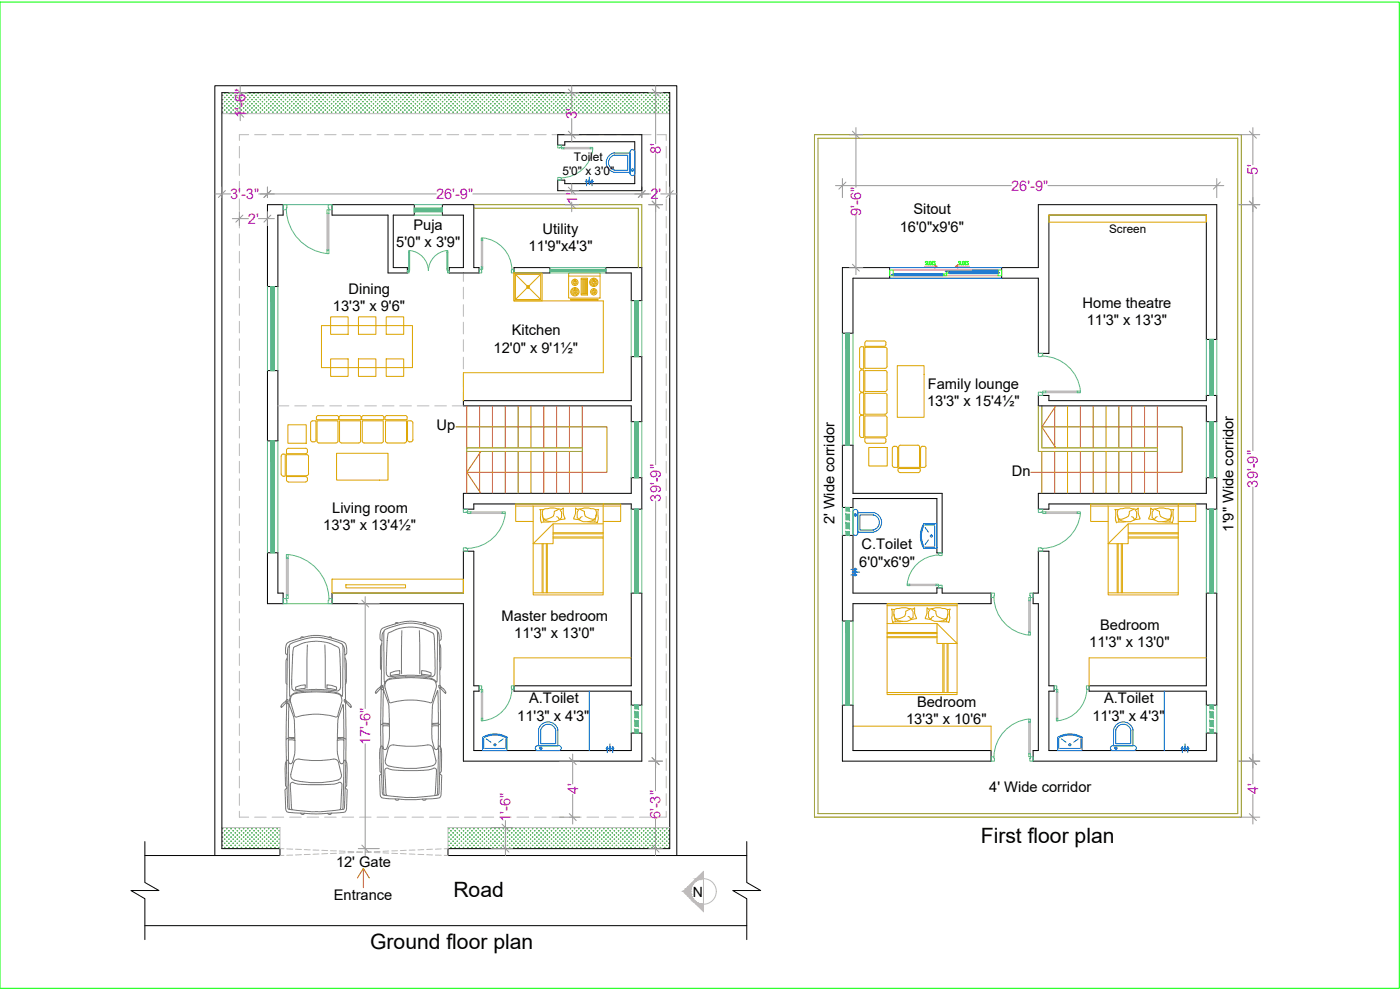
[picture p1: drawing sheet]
<svg xmlns="http://www.w3.org/2000/svg" width="420mm" height="297mm" viewBox="0 0 420 297" stroke-linecap="round" stroke-linejoin="round" font-family="sans-serif">
<defs><g id="words">
<g font-size="6.3">
<text x="294.3" y="252.8">First floor plan</text>
<text x="136.1" y="269">Road</text>
<text x="111.1" y="284.7">Ground floor plan</text>
</g>
<g font-size="4.4" fill="#f0f">
<text x="73.7" y="35.5" transform="rotate(-90 73.7 35.5)">1'-6&quot;</text>
<text x="173.1" y="35.8" transform="rotate(-90 173.1 35.8)">3'</text>
<text x="198.3" y="46.3" transform="rotate(-90 198.3 46.3)">8'</text>
<text x="377.5" y="52.6" transform="rotate(-90 377.5 52.6)">5'</text>
<text x="69" y="59.8">3'-3&quot;</text>
<text x="130.9" y="59.8">26'-9&quot;</text>
<text x="195.2" y="59.8">2'</text>
<text x="303.4" y="57.2">26'-9&quot;</text>
<text x="173.2" y="61.1" transform="rotate(-90 173.2 61.1)">1'</text>
<text x="258.4" y="64.7" transform="rotate(-90 258.4 64.7)">9'-6&quot;</text>
<text x="74.4" y="67.2">2'</text>
<text x="377.5" y="146.3" transform="rotate(-90 377.5 146.3)">39'-9&quot;</text>
<text x="198.3" y="150.5" transform="rotate(-90 198.3 150.5)">39'-9&quot;</text>
<text x="111.2" y="223.6" transform="rotate(-90 111.2 223.6)">17'-6&quot;</text>
<text x="173.5" y="238.3" transform="rotate(-90 173.5 238.3)">4'</text>
<text x="377.6" y="238.3" transform="rotate(-90 377.6 238.3)">4'</text>
<text x="198.2" y="245.9" transform="rotate(-90 198.2 245.9)">6'-3&quot;</text>
<text x="153.2" y="246.7" transform="rotate(-90 153.2 246.7)">1'-6&quot;</text>
</g>
<g font-size="4.4">
<text x="274.1" y="64.3">Sitout</text>
<text x="124.1" y="68.9">Puja</text>
<text x="162.8" y="70.1">Utility</text>
<text x="270" y="69.6">16'0&quot;x9'6&quot;</text>
<text x="118.9" y="74.1">5'0&quot; x 3'9&quot;</text>
<text x="158.6" y="75.4">11'9&quot;x4'3&quot;</text>
<text x="104.6" y="88.1">Dining</text>
<text x="99.9" y="93.3">13'3&quot; x 9'6&quot;</text>
<text x="324.9" y="92.4">Home theatre</text>
<text x="153.6" y="100.5">Kitchen</text>
<text x="326.1" y="97.6">11'3&quot; x 13'3&quot;</text>
<text x="148.1" y="105.8">12'0&quot; x 9'1½&quot;</text>
<text x="278.5" y="116.6">Family lounge</text>
<text x="278.2" y="121.9">13'3&quot; x 15'4½&quot;</text>
<text x="131" y="129.1">Up</text>
<text x="303.7" y="142.8">Dn</text>
<text x="99.7" y="153.9">Living room</text>
<text x="97" y="159.2">13'3&quot; x 13'4½&quot;</text>
<text x="250.4" y="157.3" transform="rotate(-90 250.4 157.3)">2' Wide corridor</text>
<text x="370.2" y="159.5" transform="rotate(-90 370.2 159.5)">1'9&quot; Wide corridor</text>
<text x="258.6" y="164.7">C.Toilet</text>
<text x="257.9" y="170">6'0&quot;x6'9&quot;</text>
<text x="150.5" y="186.3">Master bedroom</text>
<text x="154.3" y="191.5">11'3&quot; x 13'0&quot;</text>
<text x="330.2" y="189">Bedroom</text>
<text x="326.9" y="194.3">11'3&quot; x 13'0&quot;</text>
<text x="158.8" y="211.1">A.Toilet</text>
<text x="275.2" y="212.1">Bedroom</text>
<text x="331.3" y="211.1">A.Toilet</text>
<text x="155.2" y="216.3">11'3&quot; x 4'3&quot;</text>
<text x="271.9" y="217.3">13'3&quot; x 10'6&quot;</text>
<text x="327.8" y="216.3">11'3&quot; x 4'3&quot;</text>
<text x="296.9" y="237.6">4' Wide corridor</text>
<text x="100.8" y="260.1">12' Gate</text>
<text x="100.2" y="269.9">Entrance</text>
</g>
<text font-size="4.2" x="207.9" y="269.1">N</text>
<g font-size="3.6">
<text x="168.8" y="52.5">5'0&quot; x 3'0&quot;</text>
<text x="172.2" y="48.2">Toilet</text>
</g>
<text font-size="3.5" x="332.9" y="70">Screen</text>
<text font-size="3.1" fill="#006edd" x="174.6" y="55.4">C</text>
<g font-size="2.6" fill="#006edd">
<text x="182.4" y="225.4">H</text>
<text x="355.2" y="225.4">H</text>
</g>
</g></defs>
<!-- layer: A-ANNO-RAIL -->
<path d="M244.4 40.4h128.1v204.8h-128.1zM245.5 41.5h126v202.6h-126zM142.2 61.4h50.4v18.9M142.2 62.5h49.4v17.8M140.1 134.4h34.7v1.1h-34.7zM311.6 121.8v13.7h35.7v-1.1h-34.6v-12.6" fill="none" stroke="#959500" stroke-width=".3"/>
<!-- layer: A-WALL -->
<g fill="none" stroke="#000" stroke-width=".3">
<path d="M64.5 25.7h138.6v231h-68.6v-2.1h66.5v-226.8h-134.4v226.8h17.4v2.1h-19.5zM167.4 40.4h25.2v16.8h-25.2v-3.2h2.1v1.1h21v-12.6h-21v1h-2.1zM80.3 61.4h4.7v3.1h-1.6v21.5h-3.1zM99.7 61.4h24.6v3.1h-6.3v15.8h4.3v1.6h-5.8v-17.4h-16.8zM132.8 61.4h9.4v18.9h1.6v1.6h-9v-1.6h4.3v-15.8h-6.3zM311.6 61.4h53.6v40.4h-3.2v-37.3h-47.2v41.5h-3.2v-22.5h-11v-3.2h11zM154.3 80.3h10.7v1.6h-10.7zM181.8 80.3h10.8v9.9h-3.2v-8.3h-7.6zM252.8 80.3h14.2v3.2h-11v16.5h-3.2zM80.3 111.2h3.1v21.1h-3.1zM311.6 118.6h3.2v1.6h47.2v-1.6h3.2v7.9h-3.2v-4.7h-50.4zM139.1 120.2h50.3v-13.2h3.2v19.5h-3.2v-4.7h-50.3z"/>
<path d="M252.8 133.6h3.2v14.4h26.7v17.9h-1.5v-16.3h-25.2v2.7h-3.2zM139.1 148h50.3v-4.7h3.2v9.5h-3.2v-1.6h-47.2v1.6h-3.1zM311.6 148h50.4v-4.7h3.2v9.5h-3.2v-1.6h-47.2v1.6h-3.2zM80.3 165.8h3.1v12.2h1.6v3.1h-4.7zM99.7 178h39.4v-12.6h3.1v40.4h1.6v1.6h-1.6v17.8h47.2v-5.3h3.2v8.5h-53.5v-47.3h-39.4zM252.8 160.6h3.2v17.4h25.2v-1.6h1.5v1.6h14.7v3.1h-41.4v5.2h-3.2zM311.6 165.4h3.2v40.4h1.6v1.6h-1.6v17.8h47.2v-5.3h3.2v8.5h-55.2v-3.2h1.6v-44.1h-1.6v-3.1h1.6zM154.3 205.8h35.1v-27.8h3.2v33.6h-3.2v-4.2h-35.1zM252.8 211.6h3.2v13.6h41.4v3.2h-44.6zM326.9 205.8h35.1v-27.8h3.2v33.6h-3.2v-4.2h-35.1zM43.5 252.5v12.3l4.2 2.4h-8.4l4.2 2.4v12.3M43.5 256.7h21"/>
<path d="M203.1 256.7h21M224.1 252.5v12.3l4.2 2.4h-8.4l4.2 2.4v12.3M43.5 277.7h180.6"/>
</g>
<g fill="none" stroke="#58ba48" stroke-width=".3">
<path d="M66.7 33.6l.1 .1M66.7 32.3l.1 .2M66.7 31.1l.1 .1M66.7 29.8l.1 .2M66.7 28.6l.1 .1M66.8 28.5v.2M66.8 29.8v.2M66.8 31v.2M66.8 32.3v.2M66.8 33.6v.1M66.9 28.6l-.1 .1M66.9 29.8l-.1 .2"/>
<path d="M66.9 31.1l-.1 .1M66.9 32.3l-.1 .2M66.9 33.6l-.1 .1M67.4 33v.1M67.4 31.7v.1M67.4 30.5v.1M67.4 29.2v.1M67.4 27.9v.2M67.4 30.4v.2M67.4 32.9v.2M67.6 27.9l-.2 .2M67.6 29.2l-.2 .1"/>
<path d="M67.6 30.5l-.2 .1M67.6 31.7l-.2 .1M67.6 33l-.2 .1M67.9 33.6l.2 .1M67.9 32.3l.2 .2M67.9 31.1l.2 .1M67.9 29.8l.2 .2M67.9 28.6l.2 .1M68.1 28.5v.2M68.1 29.8v.2M68.1 31v.2M68.1 32.3v.2"/>
<path d="M68.1 33.6v.1M68.2 28.6l-.1 .1M68.2 29.8l-.1 .2M68.2 31.1l-.1 .1M68.2 32.3l-.1 .2M68.2 33.6l-.1 .1M68.6 33l.1 .1M68.6 31.7l.1 .1M68.6 30.5l.1 .1M68.6 29.2l.1 .1M68.6 27.9l.1 .2M68.7 27.9v.2"/>
<path d="M68.7 29.2v.1M68.7 30.4v.2M68.7 31.7v.1M68.7 32.9v.2M68.8 27.9l-.1 .2M68.8 29.2l-.1 .1M68.8 30.5l-.1 .1M68.8 31.7l-.1 .1M68.8 33l-.1 .1M69.2 33.6l.1 .1M69.2 32.3l.1 .2M69.2 31.1l.1 .1"/>
<path d="M69.2 29.8l.1 .2M69.2 28.6l.1 .1M69.3 28.5v.2M69.3 29.8v.2M69.3 31v.2M69.3 32.3v.2M69.3 33.6v.1M69.5 28.6l-.2 .1M69.5 29.8l-.2 .2M69.5 31.1l-.2 .1M69.5 32.3l-.2 .2M69.5 33.6l-.2 .1"/>
<path d="M69.8 33l.2 .1M69.8 31.7l.2 .1M69.8 30.5l.2 .1M69.8 29.2l.2 .1M69.8 27.9l.2 .2M70 27.9v.2M70 29.2v.1M70 30.4v.2M70 31.7v.1M70 32.9v.2M70.1 27.9l-.1 .2M70.1 29.2l-.1 .1"/>
<path d="M70.1 30.5l-.1 .1M70.1 31.7l-.1 .1M70.1 33l-.1 .1M70.5 33.6l.1 .1M70.5 32.3l.1 .2M70.5 31.1l.1 .1M70.5 29.8l.1 .2M70.5 28.6l.1 .1M70.6 28.5v.2M70.6 29.8v.2M70.6 31v.2M70.6 32.3v.2"/>
<path d="M70.6 33.6v.1M70.7 28.6l-.1 .1M70.7 29.8l-.1 .2M70.7 31.1l-.1 .1M70.7 32.3l-.1 .2M70.7 33.6l-.1 .1M71.1 33l.1 .1M71.1 31.7l.1 .1M71.1 30.5l.1 .1M71.1 29.2l.1 .1M71.1 27.9l.1 .2M71.2 27.9v.2"/>
<path d="M71.2 29.2v.1M71.2 30.4v.2M71.2 31.7v.1M71.2 32.9v.2M71.3 27.9l-.1 .2M71.3 29.2l-.1 .1M71.3 30.5l-.1 .1M71.3 31.7l-.1 .1M71.3 33l-.1 .1M71.7 33.6l.1 .1M71.7 32.3l.1 .2M71.7 31.1l.1 .1"/>
<path d="M71.7 29.8l.1 .2M71.7 28.6l.1 .1M71.8 28.5v.2M71.8 29.8v.2M71.8 31v.2M71.8 32.3v.2M71.8 33.6v.1M72 28.6l-.2 .1M72 29.8l-.2 .2M72 31.1l-.2 .1M72 32.3l-.2 .2M72 33.6l-.2 .1"/>
<path d="M72.3 33l.2 .1M72.3 31.7l.2 .1M72.3 30.5l.2 .1M72.3 29.2l.2 .1M72.3 27.9l.2 .2M72.5 27.9v.2M72.5 29.2v.1M72.5 30.4v.2M72.5 31.7v.1M72.5 32.9v.2M72.6 27.9l-.1 .2M72.6 29.2l-.1 .1"/>
<path d="M72.6 30.5l-.1 .1M72.6 31.7l-.1 .1M72.6 33l-.1 .1M73 33.6l.1 .1M73 32.3l.1 .2M73 31.1l.1 .1M73 29.8l.1 .2M73 28.6l.1 .1M73.1 28.5v.2M73.1 29.8v.2M73.1 31v.2M73.1 32.3v.2"/>
<path d="M73.1 33.6v.1M73.2 28.6l-.1 .1M73.2 29.8l-.1 .2M73.2 31.1l-.1 .1M73.2 32.3l-.1 .2M73.2 33.6l-.1 .1M73.6 33l.1 .1M73.6 31.7l.1 .1M73.6 30.5l.1 .1M73.6 29.2l.1 .1M73.6 27.9l.1 .2M73.7 27.9v.2"/>
<path d="M73.7 29.2v.1M73.7 30.4v.2M73.7 31.7v.1M73.7 32.9v.2M73.9 27.9l-.2 .2M73.9 29.2l-.2 .1M73.9 30.5l-.2 .1M73.9 31.7l-.2 .1M73.9 33l-.2 .1M74.3 33.6l.1 .1M74.3 32.3l.1 .2M74.3 31.1l.1 .1"/>
<path d="M74.3 29.8l.1 .2M74.3 28.6l.1 .1M74.4 28.5v.2M74.4 29.8v.2M74.4 31v.2M74.4 32.3v.2M74.4 33.6v.1M74.5 28.6l-.1 .1M74.5 29.8l-.1 .2M74.5 31.1l-.1 .1M74.5 32.3l-.1 .2M74.5 33.6l-.1 .1"/>
<path d="M74.9 33l.1 .1M74.9 31.7l.1 .1M74.9 30.5l.1 .1M74.9 29.2l.1 .1M74.9 27.9l.1 .2M75 27.9v.2M75 29.2v.1M75 30.4v.2M75 31.7v.1M75 32.9v.2M75.1 27.9l-.1 .2M75.1 29.2l-.1 .1"/>
<path d="M75.1 30.5l-.1 .1M75.1 31.7l-.1 .1M75.1 33l-.1 .1M75.5 33.6l.1 .1M75.5 32.3l.1 .2M75.5 31.1l.1 .1M75.5 29.8l.1 .2M75.5 28.6l.1 .1M75.6 28.5v.2M75.6 29.8v.2M75.6 31v.2M75.6 32.3v.2"/>
<path d="M75.6 33.6v.1M75.7 28.6l-.1 .1M75.7 29.8l-.1 .2M75.7 31.1l-.1 .1M75.7 32.3l-.1 .2M75.7 33.6l-.1 .1M76.1 33l.1 .1M76.1 31.7l.1 .1M76.1 30.5l.1 .1M76.1 29.2l.1 .1M76.1 27.9l.1 .2M76.2 27.9v.2"/>
<path d="M76.2 29.2v.1M76.2 30.4v.2M76.2 31.7v.1M76.2 32.9v.2M76.4 27.9l-.2 .2M76.4 29.2l-.2 .1M76.4 30.5l-.2 .1M76.4 31.7l-.2 .1M76.4 33l-.2 .1M76.8 33.6l.1 .1M76.8 32.3l.1 .2M76.8 31.1l.1 .1"/>
<path d="M76.8 29.8l.1 .2M76.8 28.6l.1 .1M76.9 28.5v.2M76.9 29.8v.2M76.9 31v.2M76.9 32.3v.2M76.9 33.6v.1M77 28.6l-.1 .1M77 29.8l-.1 .2M77 31.1l-.1 .1M77 32.3l-.1 .2M77 33.6l-.1 .1"/>
<path d="M77.4 33l.1 .1M77.4 31.7l.1 .1M77.4 30.5l.1 .1M77.4 29.2l.1 .1M77.4 27.9l.1 .2M77.5 27.9v.2M77.5 29.2v.1M77.5 30.4v.2M77.5 31.7v.1M77.5 32.9v.2M77.6 27.9l-.1 .2M77.6 29.2l-.1 .1"/>
<path d="M77.6 30.5l-.1 .1M77.6 31.7l-.1 .1M77.6 33l-.1 .1M78 33.6l.1 .1M78 32.3l.1 .2M78 31.1l.1 .1M78 29.8l.1 .2M78 28.6l.1 .1M78.1 28.5v.2M78.1 29.8v.2M78.1 31v.2M78.1 32.3v.2"/>
<path d="M78.1 33.6v.1M78.3 28.6l-.2 .1M78.3 29.8l-.2 .2M78.3 31.1l-.2 .1M78.3 32.3l-.2 .2M78.3 33.6l-.2 .1M78.7 33l.1 .1M78.7 31.7l.1 .1M78.7 30.5l.1 .1M78.7 29.2l.1 .1M78.7 27.9l.1 .2M78.8 27.9v.2"/>
<path d="M78.8 29.2v.1M78.8 30.4v.2M78.8 31.7v.1M78.8 32.9v.2M78.9 27.9l-.1 .2M78.9 29.2l-.1 .1M78.9 30.5l-.1 .1M78.9 31.7l-.1 .1M78.9 33l-.1 .1M79.3 33.6l.1 .1M79.3 32.3l.1 .2M79.3 31.1l.1 .1"/>
<path d="M79.3 29.8l.1 .2M79.3 28.6l.1 .1M79.4 28.5v.2M79.4 29.8v.2M79.4 31v.2M79.4 32.3v.2M79.4 33.6v.1M79.5 28.6l-.1 .1M79.5 29.8l-.1 .2M79.5 31.1l-.1 .1M79.5 32.3l-.1 .2M79.5 33.6l-.1 .1"/>
<path d="M79.9 33l.1 .1M79.9 31.7l.1 .1M79.9 30.5l.1 .1M79.9 29.2l.1 .1M79.9 27.9l.1 .2M80 27.9v.2M80 29.2v.1M80 30.4v.2M80 31.7v.1M80 32.9v.2M80.1 27.9l-.1 .2M80.1 29.2l-.1 .1"/>
<path d="M80.1 30.5l-.1 .1M80.1 31.7l-.1 .1M80.1 33l-.1 .1M80.5 33.6l.1 .1M80.5 32.3l.1 .2M80.5 31.1l.1 .1M80.5 29.8l.1 .2M80.5 28.6l.1 .1M80.6 28.5v.2M80.6 29.8v.2M80.6 31v.2M80.6 32.3v.2"/>
<path d="M80.6 33.6v.1M80.8 28.6l-.2 .1M80.8 29.8l-.2 .2M80.8 31.1l-.2 .1M80.8 32.3l-.2 .2M80.8 33.6l-.2 .1M81.2 33l.1 .1M81.2 31.7l.1 .1M81.2 30.5l.1 .1M81.2 29.2l.1 .1M81.2 27.9l.1 .2M81.3 27.9v.2"/>
<path d="M81.3 29.2v.1M81.3 30.4v.2M81.3 31.7v.1M81.3 32.9v.2M81.4 27.9l-.1 .2M81.4 29.2l-.1 .1M81.4 30.5l-.1 .1M81.4 31.7l-.1 .1M81.4 33l-.1 .1M81.8 33.6l.1 .1M81.8 32.3l.1 .2M81.8 31.1l.1 .1"/>
<path d="M81.8 29.8l.1 .2M81.8 28.6l.1 .1M81.9 28.5v.2M81.9 29.8v.2M81.9 31v.2M81.9 32.3v.2M81.9 33.6v.1M82 28.6l-.1 .1M82 29.8l-.1 .2M82 31.1l-.1 .1M82 32.3l-.1 .2M82 33.6l-.1 .1"/>
<path d="M82.4 33l.1 .1M82.4 31.7l.1 .1M82.4 30.5l.1 .1M82.4 29.2l.1 .1M82.4 27.9l.1 .2M82.5 27.9v.2M82.5 29.2v.1M82.5 30.4v.2M82.5 31.7v.1M82.5 32.9v.2M82.6 27.9l-.1 .2M82.6 29.2l-.1 .1"/>
<path d="M82.6 30.5l-.1 .1M82.6 31.7l-.1 .1M82.6 33l-.1 .1M83.1 33.6l.1 .1M83.1 32.3l.1 .2M83.1 31.1l.1 .1M83.1 29.8l.1 .2M83.1 28.6l.1 .1M83.2 28.5v.2M83.2 29.8v.2M83.2 31v.2M83.2 32.3v.2"/>
<path d="M83.2 33.6v.1M83.3 28.6l-.1 .1M83.3 29.8l-.1 .2M83.3 31.1l-.1 .1M83.3 32.3l-.1 .2M83.3 33.6l-.1 .1M83.7 33l.1 .1M83.7 31.7l.1 .1M83.7 30.5l.1 .1M83.7 29.2l.1 .1M83.7 27.9l.1 .2M83.8 27.9v.2"/>
<path d="M83.8 29.2v.1M83.8 30.4v.2M83.8 31.7v.1M83.8 32.9v.2M83.9 27.9l-.1 .2M83.9 29.2l-.1 .1M83.9 30.5l-.1 .1M83.9 31.7l-.1 .1M83.9 33l-.1 .1M84.3 33.6l.1 .1M84.3 32.3l.1 .2M84.3 31.1l.1 .1"/>
<path d="M84.3 29.8l.1 .2M84.3 28.6l.1 .1M84.4 28.5v.2M84.4 29.8v.2M84.4 31v.2M84.4 32.3v.2M84.4 33.6v.1M84.5 28.6l-.1 .1M84.5 29.8l-.1 .2M84.5 31.1l-.1 .1M84.5 32.3l-.1 .2M84.5 33.6l-.1 .1"/>
<path d="M84.9 33l.1 .1M84.9 31.7l.1 .1M84.9 30.5l.1 .1M84.9 29.2l.1 .1M84.9 27.9l.1 .2M85 27.9v.2M85 29.2v.1M85 30.4v.2M85 31.7v.1M85 32.9v.2M85.2 27.9l-.2 .2M85.2 29.2l-.2 .1"/>
<path d="M85.2 30.5l-.2 .1M85.2 31.7l-.2 .1M85.2 33l-.2 .1M85.6 33.6l.1 .1M85.6 32.3l.1 .2M85.6 31.1l.1 .1M85.6 29.8l.1 .2M85.6 28.6l.1 .1M85.7 28.5v.2M85.7 29.8v.2M85.7 31v.2M85.7 32.3v.2"/>
<path d="M85.7 33.6v.1M85.8 28.6l-.1 .1M85.8 29.8l-.1 .2M85.8 31.1l-.1 .1M85.8 32.3l-.1 .2M85.8 33.6l-.1 .1M86.2 33l.1 .1M86.2 31.7l.1 .1M86.2 30.5l.1 .1M86.2 29.2l.1 .1M86.2 27.9l.1 .2M86.3 27.9v.2"/>
<path d="M86.3 29.2v.1M86.3 30.4v.2M86.3 31.7v.1M86.3 32.9v.2M86.4 27.9l-.1 .2M86.4 29.2l-.1 .1M86.4 30.5l-.1 .1M86.4 31.7l-.1 .1M86.4 33l-.1 .1M86.8 33.6l.2 .1M86.8 32.3l.2 .2M86.8 31.1l.2 .1"/>
<path d="M86.8 29.8l.2 .2M86.8 28.6l.2 .1M87 28.5v.2M87 29.8v.2M87 31v.2M87 32.3v.2M87 33.6v.1M87 28.6v.1M87 31.1v.1M87.5 33v.1M87.5 31.7v.1M87.5 30.5v.1"/>
<path d="M87.5 29.2v.1M87.5 27.9v.2M87.5 30.4v.2M87.5 32.9v.2M87.7 27.9l-.2 .2M87.7 29.2l-.2 .1M87.7 30.5l-.2 .1M87.7 31.7l-.2 .1M87.7 33l-.2 .1M88.1 33.6l.1 .1M88.1 32.3l.1 .2M88.1 31.1l.1 .1"/>
<path d="M88.1 29.8l.1 .2M88.1 28.6l.1 .1M88.2 28.5v.2M88.2 29.8v.2M88.2 31v.2M88.2 32.3v.2M88.2 33.6v.1M88.3 28.6l-.1 .1M88.3 29.8l-.1 .2M88.3 31.1l-.1 .1M88.3 32.3l-.1 .2M88.3 33.6l-.1 .1"/>
<path d="M88.7 33l.1 .1M88.7 31.7l.1 .1M88.7 30.5l.1 .1M88.7 29.2l.1 .1M88.7 27.9l.1 .2M88.8 27.9v.2M88.8 29.2v.1M88.8 30.4v.2M88.8 31.7v.1M88.8 32.9v.2M88.9 27.9l-.1 .2M88.9 29.2l-.1 .1"/>
<path d="M88.9 30.5l-.1 .1M88.9 31.7l-.1 .1M88.9 33l-.1 .1M89.3 33.6l.2 .1M89.3 32.3l.2 .2M89.3 31.1l.2 .1M89.3 29.8l.2 .2M89.3 28.6l.2 .1M89.5 28.5v.2M89.5 29.8v.2M89.5 31v.2M89.5 32.3v.2"/>
<path d="M89.5 33.6v.1M89.6 28.6l-.1 .1M89.6 29.8l-.1 .2M89.6 31.1l-.1 .1M89.6 32.3l-.1 .2M89.6 33.6l-.1 .1M90 33l.1 .1M90 31.7l.1 .1M90 30.5l.1 .1M90 29.2l.1 .1M90 27.9l.1 .2M90.1 27.9v.2"/>
<path d="M90.1 29.2v.1M90.1 30.4v.2M90.1 31.7v.1M90.1 32.9v.2M90.2 27.9l-.1 .2M90.2 29.2l-.1 .1M90.2 30.5l-.1 .1M90.2 31.7l-.1 .1M90.2 33l-.1 .1M90.6 33.6l.1 .1M90.6 32.3l.1 .2M90.6 31.1l.1 .1"/>
<path d="M90.6 29.8l.1 .2M90.6 28.6l.1 .1M90.7 28.5v.2M90.7 29.8v.2M90.7 31v.2M90.7 32.3v.2M90.7 33.6v.1M90.8 28.6l-.1 .1M90.8 29.8l-.1 .2M90.8 31.1l-.1 .1M90.8 32.3l-.1 .2M90.8 33.6l-.1 .1"/>
<path d="M91.2 33l.2 .1M91.2 31.7l.2 .1M91.2 30.5l.2 .1M91.2 29.2l.2 .1M91.2 27.9l.2 .2M91.4 27.9v.2M91.4 29.2v.1M91.4 30.4v.2M91.4 31.7v.1M91.4 32.9v.2M91.4 30.5v.1M91.4 33v.1"/>
<path d="M91.9 33.6v.1M91.9 32.3v.2M91.9 31.1v.1M91.9 29.8v.2M91.9 28.6v.1M91.9 28.5v.2M91.9 31v.2M92.1 28.6l-.2 .1M92.1 29.8l-.2 .2M92.1 31.1l-.2 .1M92.1 32.3l-.2 .2M92.1 33.6l-.2 .1"/>
<path d="M92.5 33l.1 .1M92.5 31.7l.1 .1M92.5 30.5l.1 .1M92.5 29.2l.1 .1M92.5 27.9l.1 .2M92.6 27.9v.2M92.6 29.2v.1M92.6 30.4v.2M92.6 31.7v.1M92.6 32.9v.2M92.7 27.9l-.1 .2M92.7 29.2l-.1 .1"/>
<path d="M92.7 30.5l-.1 .1M92.7 31.7l-.1 .1M92.7 33l-.1 .1M93.1 33.6l.1 .1M93.1 32.3l.1 .2M93.1 31.1l.1 .1M93.1 29.8l.1 .2M93.1 28.6l.1 .1M93.2 28.5v.2M93.2 29.8v.2M93.2 31v.2M93.2 32.3v.2"/>
<path d="M93.2 33.6v.1M93.3 28.6l-.1 .1M93.3 29.8l-.1 .2M93.3 31.1l-.1 .1M93.3 32.3l-.1 .2M93.3 33.6l-.1 .1M93.7 33l.2 .1M93.7 31.7l.2 .1M93.7 30.5l.2 .1M93.7 29.2l.2 .1M93.7 27.9l.2 .2M93.9 27.9v.2"/>
<path d="M93.9 29.2v.1M93.9 30.4v.2M93.9 31.7v.1M93.9 32.9v.2M94 27.9l-.1 .2M94 29.2l-.1 .1M94 30.5l-.1 .1M94 31.7l-.1 .1M94 33l-.1 .1M94.4 33.6l.1 .1M94.4 32.3l.1 .2M94.4 31.1l.1 .1"/>
<path d="M94.4 29.8l.1 .2M94.4 28.6l.1 .1M94.5 28.5v.2M94.5 29.8v.2M94.5 31v.2M94.5 32.3v.2M94.5 33.6v.1M94.6 28.6l-.1 .1M94.6 29.8l-.1 .2M94.6 31.1l-.1 .1M94.6 32.3l-.1 .2M94.6 33.6l-.1 .1"/>
<path d="M95 33l.1 .1M95 31.7l.1 .1M95 30.5l.1 .1M95 29.2l.1 .1M95 27.9l.1 .2M95.1 27.9v.2M95.1 29.2v.1M95.1 30.4v.2M95.1 31.7v.1M95.1 32.9v.2M95.2 27.9l-.1 .2M95.2 29.2l-.1 .1"/>
<path d="M95.2 30.5l-.1 .1M95.2 31.7l-.1 .1M95.2 33l-.1 .1M95.6 33.6l.2 .1M95.6 32.3l.2 .2M95.6 31.1l.2 .1M95.6 29.8l.2 .2M95.6 28.6l.2 .1M95.8 28.5v.2M95.8 29.8v.2M95.8 31v.2M95.8 32.3v.2"/>
<path d="M95.8 33.6v.1M95.8 28.6v.1M95.8 31.1v.1M96.3 33l.1 .1M96.3 31.7l.1 .1M96.3 30.5l.1 .1M96.3 29.2l.1 .1M96.3 27.9l.1 .2M96.4 27.9v.2M96.4 29.2v.1M96.4 30.4v.2M96.4 31.7v.1"/>
<path d="M96.4 32.9v.2M96.5 27.9l-.1 .2M96.5 29.2l-.1 .1M96.5 30.5l-.1 .1M96.5 31.7l-.1 .1M96.5 33l-.1 .1M96.9 33.6l.1 .1M96.9 32.3l.1 .2M96.9 31.1l.1 .1M96.9 29.8l.1 .2M96.9 28.6l.1 .1M97 28.5v.2"/>
<path d="M97 29.8v.2M97 31v.2M97 32.3v.2M97 33.6v.1M97.1 28.6l-.1 .1M97.1 29.8l-.1 .2M97.1 31.1l-.1 .1M97.1 32.3l-.1 .2M97.1 33.6l-.1 .1M97.5 33l.1 .1M97.5 31.7l.1 .1M97.5 30.5l.1 .1"/>
<path d="M97.5 29.2l.1 .1M97.5 27.9l.1 .2M97.6 27.9v.2M97.6 29.2v.1M97.6 30.4v.2M97.6 31.7v.1M97.6 32.9v.2M97.7 27.9l-.1 .2M97.7 29.2l-.1 .1M97.7 30.5l-.1 .1M97.7 31.7l-.1 .1M97.7 33l-.1 .1"/>
<path d="M98.1 33.6l.2 .1M98.1 32.3l.2 .2M98.1 31.1l.2 .1M98.1 29.8l.2 .2M98.1 28.6l.2 .1M98.3 28.5v.2M98.3 29.8v.2M98.3 31v.2M98.3 32.3v.2M98.3 33.6v.1M98.4 28.6l-.1 .1M98.4 29.8l-.1 .2"/>
<path d="M98.4 31.1l-.1 .1M98.4 32.3l-.1 .2M98.4 33.6l-.1 .1M98.8 33l.1 .1M98.8 31.7l.1 .1M98.8 30.5l.1 .1M98.8 29.2l.1 .1M98.8 27.9l.1 .2M98.9 27.9v.2M98.9 29.2v.1M98.9 30.4v.2M98.9 31.7v.1"/>
<path d="M98.9 32.9v.2M99 27.9l-.1 .2M99 29.2l-.1 .1M99 30.5l-.1 .1M99 31.7l-.1 .1M99 33l-.1 .1M99.4 33.6l.1 .1M99.4 32.3l.1 .2M99.4 31.1l.1 .1M99.4 29.8l.1 .2M99.4 28.6l.1 .1M99.5 28.5v.2"/>
<path d="M99.5 29.8v.2M99.5 31v.2M99.5 32.3v.2M99.5 33.6v.1M99.6 28.6l-.1 .1M99.6 29.8l-.1 .2M99.6 31.1l-.1 .1M99.6 32.3l-.1 .2M99.6 33.6l-.1 .1M100 33l.1 .1M100 31.7l.1 .1M100 30.5l.1 .1"/>
<path d="M100 29.2l.1 .1M100 27.9l.1 .2M100.1 27.9v.2M100.1 29.2v.1M100.1 30.4v.2M100.1 31.7v.1M100.1 32.9v.2M100.2 27.9l-.1 .2M100.2 29.2l-.1 .1M100.2 30.5l-.1 .1M100.2 31.7l-.1 .1M100.2 33l-.1 .1"/>
<path d="M100.7 33.6l.1 .1M100.7 32.3l.1 .2M100.7 31.1l.1 .1M100.7 29.8l.1 .2M100.7 28.6l.1 .1M100.8 28.5v.2M100.8 29.8v.2M100.8 31v.2M100.8 32.3v.2M100.8 33.6v.1M100.9 28.6l-.1 .1M100.9 29.8l-.1 .2"/>
<path d="M100.9 31.1l-.1 .1M100.9 32.3l-.1 .2M100.9 33.6l-.1 .1M101.3 33l.1 .1M101.3 31.7l.1 .1M101.3 30.5l.1 .1M101.3 29.2l.1 .1M101.3 27.9l.1 .2M101.4 27.9v.2M101.4 29.2v.1M101.4 30.4v.2M101.4 31.7v.1"/>
<path d="M101.4 32.9v.2M101.5 27.9l-.1 .2M101.5 29.2l-.1 .1M101.5 30.5l-.1 .1M101.5 31.7l-.1 .1M101.5 33l-.1 .1M101.9 33.6l.1 .1M101.9 32.3l.1 .2M101.9 31.1l.1 .1M101.9 29.8l.1 .2M101.9 28.6l.1 .1M102 28.5v.2"/>
<path d="M102 29.8v.2M102 31v.2M102 32.3v.2M102 33.6v.1M102.2 28.6l-.2 .1M102.2 29.8l-.2 .2M102.2 31.1l-.2 .1M102.2 32.3l-.2 .2M102.2 33.6l-.2 .1M102.5 33l.2 .1M102.5 31.7l.2 .1M102.5 30.5l.2 .1"/>
<path d="M102.5 29.2l.2 .1M102.5 27.9l.2 .2M102.7 27.9v.2M102.7 29.2v.1M102.7 30.4v.2M102.7 31.7v.1M102.7 32.9v.2M102.8 27.9l-.1 .2M102.8 29.2l-.1 .1M102.8 30.5l-.1 .1M102.8 31.7l-.1 .1M102.8 33l-.1 .1"/>
<path d="M103.2 33.6l.1 .1M103.2 32.3l.1 .2M103.2 31.1l.1 .1M103.2 29.8l.1 .2M103.2 28.6l.1 .1M103.3 28.5v.2M103.3 29.8v.2M103.3 31v.2M103.3 32.3v.2M103.3 33.6v.1M103.4 28.6l-.1 .1M103.4 29.8l-.1 .2"/>
<path d="M103.4 31.1l-.1 .1M103.4 32.3l-.1 .2M103.4 33.6l-.1 .1M103.8 33l.1 .1M103.8 31.7l.1 .1M103.8 30.5l.1 .1M103.8 29.2l.1 .1M103.8 27.9l.1 .2M103.9 27.9v.2M103.9 29.2v.1M103.9 30.4v.2M103.9 31.7v.1"/>
<path d="M103.9 32.9v.2M104 27.9l-.1 .2M104 29.2l-.1 .1M104 30.5l-.1 .1M104 31.7l-.1 .1M104 33l-.1 .1M104.4 33.6l.1 .1M104.4 32.3l.1 .2M104.4 31.1l.1 .1M104.4 29.8l.1 .2M104.4 28.6l.1 .1M104.5 28.5v.2"/>
<path d="M104.5 29.8v.2M104.5 31v.2M104.5 32.3v.2M104.5 33.6v.1M104.6 28.6l-.1 .1M104.6 29.8l-.1 .2M104.6 31.1l-.1 .1M104.6 32.3l-.1 .2M104.6 33.6l-.1 .1M105.1 33l.1 .1M105.1 31.7l.1 .1M105.1 30.5l.1 .1"/>
<path d="M105.1 29.2l.1 .1M105.1 27.9l.1 .2M105.2 27.9v.2M105.2 29.2v.1M105.2 30.4v.2M105.2 31.7v.1M105.2 32.9v.2M105.3 27.9l-.1 .2M105.3 29.2l-.1 .1M105.3 30.5l-.1 .1M105.3 31.7l-.1 .1M105.3 33l-.1 .1"/>
<path d="M105.7 33.6l.1 .1M105.7 32.3l.1 .2M105.7 31.1l.1 .1M105.7 29.8l.1 .2M105.7 28.6l.1 .1M105.8 28.5v.2M105.8 29.8v.2M105.8 31v.2M105.8 32.3v.2M105.8 33.6v.1M105.9 28.6l-.1 .1M105.9 29.8l-.1 .2"/>
<path d="M105.9 31.1l-.1 .1M105.9 32.3l-.1 .2M105.9 33.6l-.1 .1M106.3 33l.1 .1M106.3 31.7l.1 .1M106.3 30.5l.1 .1M106.3 29.2l.1 .1M106.3 27.9l.1 .2M106.4 27.9v.2M106.4 29.2v.1M106.4 30.4v.2M106.4 31.7v.1"/>
<path d="M106.4 32.9v.2M106.6 27.9l-.2 .2M106.6 29.2l-.2 .1M106.6 30.5l-.2 .1M106.6 31.7l-.2 .1M106.6 33l-.2 .1M106.9 33.6l.2 .1M106.9 32.3l.2 .2M106.9 31.1l.2 .1M106.9 29.8l.2 .2M106.9 28.6l.2 .1M107.1 28.5v.2"/>
<path d="M107.1 29.8v.2M107.1 31v.2M107.1 32.3v.2M107.1 33.6v.1M107.2 28.6l-.1 .1M107.2 29.8l-.1 .2M107.2 31.1l-.1 .1M107.2 32.3l-.1 .2M107.2 33.6l-.1 .1M107.6 33l.1 .1M107.6 31.7l.1 .1M107.6 30.5l.1 .1"/>
<path d="M107.6 29.2l.1 .1M107.6 27.9l.1 .2M107.7 27.9v.2M107.7 29.2v.1M107.7 30.4v.2M107.7 31.7v.1M107.7 32.9v.2M107.8 27.9l-.1 .2M107.8 29.2l-.1 .1M107.8 30.5l-.1 .1M107.8 31.7l-.1 .1M107.8 33l-.1 .1"/>
<path d="M108.2 33.6l.1 .1M108.2 32.3l.1 .2M108.2 31.1l.1 .1M108.2 29.8l.1 .2M108.2 28.6l.1 .1M108.3 28.5v.2M108.3 29.8v.2M108.3 31v.2M108.3 32.3v.2M108.3 33.6v.1M108.4 28.6l-.1 .1M108.4 29.8l-.1 .2"/>
<path d="M108.4 31.1l-.1 .1M108.4 32.3l-.1 .2M108.4 33.6l-.1 .1M108.8 33l.1 .1M108.8 31.7l.1 .1M108.8 30.5l.1 .1M108.8 29.2l.1 .1M108.8 27.9l.1 .2M108.9 27.9v.2M108.9 29.2v.1M108.9 30.4v.2M108.9 31.7v.1"/>
<path d="M108.9 32.9v.2M109.1 27.9l-.2 .2M109.1 29.2l-.2 .1M109.1 30.5l-.2 .1M109.1 31.7l-.2 .1M109.1 33l-.2 .1M109.4 33.6l.2 .1M109.4 32.3l.2 .2M109.4 31.1l.2 .1M109.4 29.8l.2 .2M109.4 28.6l.2 .1M109.6 28.5v.2"/>
<path d="M109.6 29.8v.2M109.6 31v.2M109.6 32.3v.2M109.6 33.6v.1M109.7 28.6l-.1 .1M109.7 29.8l-.1 .2M109.7 31.1l-.1 .1M109.7 32.3l-.1 .2M109.7 33.6l-.1 .1M110.1 33l.1 .1M110.1 31.7l.1 .1M110.1 30.5l.1 .1"/>
<path d="M110.1 29.2l.1 .1M110.1 27.9l.1 .2M110.2 27.9v.2M110.2 29.2v.1M110.2 30.4v.2M110.2 31.7v.1M110.2 32.9v.2M110.3 27.9l-.1 .2M110.3 29.2l-.1 .1M110.3 30.5l-.1 .1M110.3 31.7l-.1 .1M110.3 33l-.1 .1"/>
<path d="M110.7 33.6l.1 .1M110.7 32.3l.1 .2M110.7 31.1l.1 .1M110.7 29.8l.1 .2M110.7 28.6l.1 .1M110.8 28.5v.2M110.8 29.8v.2M110.8 31v.2M110.8 32.3v.2M110.8 33.6v.1M111 28.6l-.2 .1M111 29.8l-.2 .2"/>
<path d="M111 31.1l-.2 .1M111 32.3l-.2 .2M111 33.6l-.2 .1M111.3 33l.2 .1M111.3 31.7l.2 .1M111.3 30.5l.2 .1M111.3 29.2l.2 .1M111.3 27.9l.2 .2M111.5 27.9v.2M111.5 29.2v.1M111.5 30.4v.2M111.5 31.7v.1"/>
<path d="M111.5 32.9v.2M111.6 27.9l-.1 .2M111.6 29.2l-.1 .1M111.6 30.5l-.1 .1M111.6 31.7l-.1 .1M111.6 33l-.1 .1M112 33.6l.1 .1M112 32.3l.1 .2M112 31.1l.1 .1M112 29.8l.1 .2M112 28.6l.1 .1M112.1 28.5v.2"/>
<path d="M112.1 29.8v.2M112.1 31v.2M112.1 32.3v.2M112.1 33.6v.1M112.2 28.6l-.1 .1M112.2 29.8l-.1 .2M112.2 31.1l-.1 .1M112.2 32.3l-.1 .2M112.2 33.6l-.1 .1M112.6 33l.1 .1M112.6 31.7l.1 .1M112.6 30.5l.1 .1"/>
<path d="M112.6 29.2l.1 .1M112.6 27.9l.1 .2M112.7 27.9v.2M112.7 29.2v.1M112.7 30.4v.2M112.7 31.7v.1M112.7 32.9v.2M112.8 27.9l-.1 .2M112.8 29.2l-.1 .1M112.8 30.5l-.1 .1M112.8 31.7l-.1 .1M112.8 33l-.1 .1"/>
<path d="M113.2 33.6l.1 .1M113.2 32.3l.1 .2M113.2 31.1l.1 .1M113.2 29.8l.1 .2M113.2 28.6l.1 .1M113.3 28.5v.2M113.3 29.8v.2M113.3 31v.2M113.3 32.3v.2M113.3 33.6v.1M113.5 28.6l-.2 .1M113.5 29.8l-.2 .2"/>
<path d="M113.5 31.1l-.2 .1M113.5 32.3l-.2 .2M113.5 33.6l-.2 .1M113.8 33l.2 .1M113.8 31.7l.2 .1M113.8 30.5l.2 .1M113.8 29.2l.2 .1M113.8 27.9l.2 .2M114 27.9v.2M114 29.2v.1M114 30.4v.2M114 31.7v.1"/>
<path d="M114 32.9v.2M114.1 27.9l-.1 .2M114.1 29.2l-.1 .1M114.1 30.5l-.1 .1M114.1 31.7l-.1 .1M114.1 33l-.1 .1M114.5 33.6l.1 .1M114.5 32.3l.1 .2M114.5 31.1l.1 .1M114.5 29.8l.1 .2M114.5 28.6l.1 .1M114.6 28.5v.2"/>
<path d="M114.6 29.8v.2M114.6 31v.2M114.6 32.3v.2M114.6 33.6v.1M114.7 28.6l-.1 .1M114.7 29.8l-.1 .2M114.7 31.1l-.1 .1M114.7 32.3l-.1 .2M114.7 33.6l-.1 .1M115.1 33l.1 .1M115.1 31.7l.1 .1M115.1 30.5l.1 .1"/>
<path d="M115.1 29.2l.1 .1M115.1 27.9l.1 .2M115.2 27.9v.2M115.2 29.2v.1M115.2 30.4v.2M115.2 31.7v.1M115.2 32.9v.2M115.4 27.9l-.2 .2M115.4 29.2l-.2 .1M115.4 30.5l-.2 .1M115.4 31.7l-.2 .1M115.4 33l-.2 .1"/>
<path d="M115.7 33.6l.2 .1M115.7 32.3l.2 .2M115.7 31.1l.2 .1M115.7 29.8l.2 .2M115.7 28.6l.2 .1M115.9 28.5v.2M115.9 29.8v.2M115.9 31v.2M115.9 32.3v.2M115.9 33.6v.1M116 28.6l-.1 .1M116 29.8l-.1 .2"/>
<path d="M116 31.1l-.1 .1M116 32.3l-.1 .2M116 33.6l-.1 .1M116.4 33l.1 .1M116.4 31.7l.1 .1M116.4 30.5l.1 .1M116.4 29.2l.1 .1M116.4 27.9l.1 .2M116.5 27.9v.2M116.5 29.2v.1M116.5 30.4v.2M116.5 31.7v.1"/>
<path d="M116.5 32.9v.2M116.6 27.9l-.1 .2M116.6 29.2l-.1 .1M116.6 30.5l-.1 .1M116.6 31.7l-.1 .1M116.6 33l-.1 .1M117 33.6l.1 .1M117 32.3l.1 .2M117 31.1l.1 .1M117 29.8l.1 .2M117 28.6l.1 .1M117.1 28.5v.2"/>
<path d="M117.1 29.8v.2M117.1 31v.2M117.1 32.3v.2M117.1 33.6v.1M117.2 28.6l-.1 .1M117.2 29.8l-.1 .2M117.2 31.1l-.1 .1M117.2 32.3l-.1 .2M117.2 33.6l-.1 .1M117.6 33l.1 .1M117.6 31.7l.1 .1M117.6 30.5l.1 .1"/>
<path d="M117.6 29.2l.1 .1M117.6 27.9l.1 .2M117.7 27.9v.2M117.7 29.2v.1M117.7 30.4v.2M117.7 31.7v.1M117.7 32.9v.2M117.9 27.9l-.2 .2M117.9 29.2l-.2 .1M117.9 30.5l-.2 .1M117.9 31.7l-.2 .1M117.9 33l-.2 .1"/>
<path d="M118.2 33.6l.2 .1M118.2 32.3l.2 .2M118.2 31.1l.2 .1M118.2 29.8l.2 .2M118.2 28.6l.2 .1M118.4 28.5v.2M118.4 29.8v.2M118.4 31v.2M118.4 32.3v.2M118.4 33.6v.1M118.5 28.6l-.1 .1M118.5 29.8l-.1 .2"/>
<path d="M118.5 31.1l-.1 .1M118.5 32.3l-.1 .2M118.5 33.6l-.1 .1M118.9 33l.1 .1M118.9 31.7l.1 .1M118.9 30.5l.1 .1M118.9 29.2l.1 .1M118.9 27.9l.1 .2M119 27.9v.2M119 29.2v.1M119 30.4v.2M119 31.7v.1"/>
<path d="M119 32.9v.2M119.1 27.9l-.1 .2M119.1 29.2l-.1 .1M119.1 30.5l-.1 .1M119.1 31.7l-.1 .1M119.1 33l-.1 .1M119.5 33.6l.1 .1M119.5 32.3l.1 .2M119.5 31.1l.1 .1M119.5 29.8l.1 .2M119.5 28.6l.1 .1M119.6 28.5v.2"/>
<path d="M119.6 29.8v.2M119.6 31v.2M119.6 32.3v.2M119.6 33.6v.1M119.8 28.6l-.2 .1M119.8 29.8l-.2 .2M119.8 31.1l-.2 .1M119.8 32.3l-.2 .2M119.8 33.6l-.2 .1M120.1 33l.2 .1M120.1 31.7l.2 .1M120.1 30.5l.2 .1"/>
<path d="M120.1 29.2l.2 .1M120.1 27.9l.2 .2M120.3 27.9v.2M120.3 29.2v.1M120.3 30.4v.2M120.3 31.7v.1M120.3 32.9v.2M120.4 27.9l-.1 .2M120.4 29.2l-.1 .1M120.4 30.5l-.1 .1M120.4 31.7l-.1 .1M120.4 33l-.1 .1"/>
<path d="M120.8 33.6l.1 .1M120.8 32.3l.1 .2M120.8 31.1l.1 .1M120.8 29.8l.1 .2M120.8 28.6l.1 .1M120.9 28.5v.2M120.9 29.8v.2M120.9 31v.2M120.9 32.3v.2M120.9 33.6v.1M121 28.6l-.1 .1M121 29.8l-.1 .2"/>
<path d="M121 31.1l-.1 .1M121 32.3l-.1 .2M121 33.6l-.1 .1M121.4 33l.1 .1M121.4 31.7l.1 .1M121.4 30.5l.1 .1M121.4 29.2l.1 .1M121.4 27.9l.1 .2M121.5 27.9v.2M121.5 29.2v.1M121.5 30.4v.2M121.5 31.7v.1"/>
<path d="M121.5 32.9v.2M121.6 27.9l-.1 .2M121.6 29.2l-.1 .1M121.6 30.5l-.1 .1M121.6 31.7l-.1 .1M121.6 33l-.1 .1M122 33.6l.1 .1M122 32.3l.1 .2M122 31.1l.1 .1M122 29.8l.1 .2M122 28.6l.1 .1M122.1 28.5v.2"/>
<path d="M122.1 29.8v.2M122.1 31v.2M122.1 32.3v.2M122.1 33.6v.1M122.3 28.6l-.2 .1M122.3 29.8l-.2 .2M122.3 31.1l-.2 .1M122.3 32.3l-.2 .2M122.3 33.6l-.2 .1M122.6 33l.2 .1M122.6 31.7l.2 .1M122.6 30.5l.2 .1"/>
<path d="M122.6 29.2l.2 .1M122.6 27.9l.2 .2M122.8 27.9v.2M122.8 29.2v.1M122.8 30.4v.2M122.8 31.7v.1M122.8 32.9v.2M122.9 27.9l-.1 .2M122.9 29.2l-.1 .1M122.9 30.5l-.1 .1M122.9 31.7l-.1 .1M122.9 33l-.1 .1"/>
<path d="M123.3 33.6l.1 .1M123.3 32.3l.1 .2M123.3 31.1l.1 .1M123.3 29.8l.1 .2M123.3 28.6l.1 .1M123.4 28.5v.2M123.4 29.8v.2M123.4 31v.2M123.4 32.3v.2M123.4 33.6v.1M123.5 28.6l-.1 .1M123.5 29.8l-.1 .2"/>
<path d="M123.5 31.1l-.1 .1M123.5 32.3l-.1 .2M123.5 33.6l-.1 .1M123.9 33l.1 .1M123.9 31.7l.1 .1M123.9 30.5l.1 .1M123.9 29.2l.1 .1M123.9 27.9l.1 .2M124 27.9v.2M124 29.2v.1M124 30.4v.2M124 31.7v.1"/>
<path d="M124 32.9v.2M124.2 27.9l-.2 .2M124.2 29.2l-.2 .1M124.2 30.5l-.2 .1M124.2 31.7l-.2 .1M124.2 33l-.2 .1M124.5 33.6l.2 .1M124.5 32.3l.2 .2M124.5 31.1l.2 .1M124.5 29.8l.2 .2M124.5 28.6l.2 .1M124.7 28.5v.2"/>
<path d="M124.7 29.8v.2M124.7 31v.2M124.7 32.3v.2M124.7 33.6v.1M124.8 28.6l-.1 .1M124.8 29.8l-.1 .2M124.8 31.1l-.1 .1M124.8 32.3l-.1 .2M124.8 33.6l-.1 .1M125.2 33l.1 .1M125.2 31.7l.1 .1M125.2 30.5l.1 .1"/>
<path d="M125.2 29.2l.1 .1M125.2 27.9l.1 .2M125.3 27.9v.2M125.3 29.2v.1M125.3 30.4v.2M125.3 31.7v.1M125.3 32.9v.2M125.4 27.9l-.1 .2M125.4 29.2l-.1 .1M125.4 30.5l-.1 .1M125.4 31.7l-.1 .1M125.4 33l-.1 .1"/>
<path d="M125.8 33.6l.1 .1M125.8 32.3l.1 .2M125.8 31.1l.1 .1M125.8 29.8l.1 .2M125.8 28.6l.1 .1M125.9 28.5v.2M125.9 29.8v.2M125.9 31v.2M125.9 32.3v.2M125.9 33.6v.1M126 28.6l-.1 .1M126 29.8l-.1 .2"/>
<path d="M126 31.1l-.1 .1M126 32.3l-.1 .2M126 33.6l-.1 .1M126.4 33l.1 .1M126.4 31.7l.1 .1M126.4 30.5l.1 .1M126.4 29.2l.1 .1M126.4 27.9l.1 .2M126.5 27.9v.2M126.5 29.2v.1M126.5 30.4v.2M126.5 31.7v.1"/>
<path d="M126.5 32.9v.2M126.7 27.9l-.2 .2M126.7 29.2l-.2 .1M126.7 30.5l-.2 .1M126.7 31.7l-.2 .1M126.7 33l-.2 .1M127 33.6l.2 .1M127 32.3l.2 .2M127 31.1l.2 .1M127 29.8l.2 .2M127 28.6l.2 .1M127.2 28.5v.2"/>
<path d="M127.2 29.8v.2M127.2 31v.2M127.2 32.3v.2M127.2 33.6v.1M127.3 28.6l-.1 .1M127.3 29.8l-.1 .2M127.3 31.1l-.1 .1M127.3 32.3l-.1 .2M127.3 33.6l-.1 .1M127.7 33l.1 .1M127.7 31.7l.1 .1M127.7 30.5l.1 .1"/>
<path d="M127.7 29.2l.1 .1M127.7 27.9l.1 .2M127.8 27.9v.2M127.8 29.2v.1M127.8 30.4v.2M127.8 31.7v.1M127.8 32.9v.2M127.9 27.9l-.1 .2M127.9 29.2l-.1 .1M127.9 30.5l-.1 .1M127.9 31.7l-.1 .1M127.9 33l-.1 .1"/>
<path d="M128.3 33.6l.1 .1M128.3 32.3l.1 .2M128.3 31.1l.1 .1M128.3 29.8l.1 .2M128.3 28.6l.1 .1M128.4 28.5v.2M128.4 29.8v.2M128.4 31v.2M128.4 32.3v.2M128.4 33.6v.1M128.6 28.6l-.2 .1M128.6 29.8l-.2 .2"/>
<path d="M128.6 31.1l-.2 .1M128.6 32.3l-.2 .2M128.6 33.6l-.2 .1M128.9 33l.2 .1M128.9 31.7l.2 .1M128.9 30.5l.2 .1M128.9 29.2l.2 .1M128.9 27.9l.2 .2M129.1 27.9v.2M129.1 29.2v.1M129.1 30.4v.2M129.1 31.7v.1"/>
<path d="M129.1 32.9v.2M129.2 27.9l-.1 .2M129.2 29.2l-.1 .1M129.2 30.5l-.1 .1M129.2 31.7l-.1 .1M129.2 33l-.1 .1M129.6 33.6l.1 .1M129.6 32.3l.1 .2M129.6 31.1l.1 .1M129.6 29.8l.1 .2M129.6 28.6l.1 .1M129.7 28.5v.2"/>
<path d="M129.7 29.8v.2M129.7 31v.2M129.7 32.3v.2M129.7 33.6v.1M129.8 28.6l-.1 .1M129.8 29.8l-.1 .2M129.8 31.1l-.1 .1M129.8 32.3l-.1 .2M129.8 33.6l-.1 .1M130.2 33l.1 .1M130.2 31.7l.1 .1M130.2 30.5l.1 .1"/>
<path d="M130.2 29.2l.1 .1M130.2 27.9l.1 .2M130.3 27.9v.2M130.3 29.2v.1M130.3 30.4v.2M130.3 31.7v.1M130.3 32.9v.2M130.4 27.9l-.1 .2M130.4 29.2l-.1 .1M130.4 30.5l-.1 .1M130.4 31.7l-.1 .1M130.4 33l-.1 .1"/>
<path d="M130.8 33.6l.1 .1M130.8 32.3l.1 .2M130.8 31.1l.1 .1M130.8 29.8l.1 .2M130.8 28.6l.1 .1M130.9 28.5v.2M130.9 29.8v.2M130.9 31v.2M130.9 32.3v.2M130.9 33.6v.1M131.1 28.6l-.2 .1M131.1 29.8l-.2 .2"/>
<path d="M131.1 31.1l-.2 .1M131.1 32.3l-.2 .2M131.1 33.6l-.2 .1M131.4 33l.2 .1M131.4 31.7l.2 .1M131.4 30.5l.2 .1M131.4 29.2l.2 .1M131.4 27.9l.2 .2M131.6 27.9v.2M131.6 29.2v.1M131.6 30.4v.2M131.6 31.7v.1"/>
<path d="M131.6 32.9v.2M131.7 27.9l-.1 .2M131.7 29.2l-.1 .1M131.7 30.5l-.1 .1M131.7 31.7l-.1 .1M131.7 33l-.1 .1M132.1 33.6l.1 .1M132.1 32.3l.1 .2M132.1 31.1l.1 .1M132.1 29.8l.1 .2M132.1 28.6l.1 .1M132.2 28.5v.2"/>
<path d="M132.2 29.8v.2M132.2 31v.2M132.2 32.3v.2M132.2 33.6v.1M132.3 28.6l-.1 .1M132.3 29.8l-.1 .2M132.3 31.1l-.1 .1M132.3 32.3l-.1 .2M132.3 33.6l-.1 .1M132.7 33l.1 .1M132.7 31.7l.1 .1M132.7 30.5l.1 .1"/>
<path d="M132.7 29.2l.1 .1M132.7 27.9l.1 .2M132.8 27.9v.2M132.8 29.2v.1M132.8 30.4v.2M132.8 31.7v.1M132.8 32.9v.2M132.9 27.9l-.1 .2M132.9 29.2l-.1 .1M132.9 30.5l-.1 .1M132.9 31.7l-.1 .1M132.9 33l-.1 .1"/>
<path d="M133.3 33.6l.2 .1M133.3 32.3l.2 .2M133.3 31.1l.2 .1M133.3 29.8l.2 .2M133.3 28.6l.2 .1M133.5 28.5v.2M133.5 29.8v.2M133.5 31v.2M133.5 32.3v.2M133.5 33.6v.1M133.6 28.6l-.1 .1M133.6 29.8l-.1 .2"/>
<path d="M133.6 31.1l-.1 .1M133.6 32.3l-.1 .2M133.6 33.6l-.1 .1M134 33l.1 .1M134 31.7l.1 .1M134 30.5l.1 .1M134 29.2l.1 .1M134 27.9l.1 .2M134.1 27.9v.2M134.1 29.2v.1M134.1 30.4v.2M134.1 31.7v.1"/>
<path d="M134.1 32.9v.2M134.2 27.9l-.1 .2M134.2 29.2l-.1 .1M134.2 30.5l-.1 .1M134.2 31.7l-.1 .1M134.2 33l-.1 .1M134.6 33.6l.1 .1M134.6 32.3l.1 .2M134.6 31.1l.1 .1M134.6 29.8l.1 .2M134.6 28.6l.1 .1M134.7 28.5v.2"/>
<path d="M134.7 29.8v.2M134.7 31v.2M134.7 32.3v.2M134.7 33.6v.1M134.8 28.6l-.1 .1M134.8 29.8l-.1 .2M134.8 31.1l-.1 .1M134.8 32.3l-.1 .2M134.8 33.6l-.1 .1M135.2 33l.1 .1M135.2 31.7l.1 .1M135.2 30.5l.1 .1"/>
<path d="M135.2 29.2l.1 .1M135.2 27.9l.1 .2M135.3 27.9v.2M135.3 29.2v.1M135.3 30.4v.2M135.3 31.7v.1M135.3 32.9v.2M135.5 27.9l-.2 .2M135.5 29.2l-.2 .1M135.5 30.5l-.2 .1M135.5 31.7l-.2 .1M135.5 33l-.2 .1"/>
<path d="M135.8 33.6l.2 .1M135.8 32.3l.2 .2M135.8 31.1l.2 .1M135.8 29.8l.2 .2M135.8 28.6l.2 .1M136 28.5v.2M136 29.8v.2M136 31v.2M136 32.3v.2M136 33.6v.1M136.1 28.6l-.1 .1M136.1 29.8l-.1 .2"/>
<path d="M136.1 31.1l-.1 .1M136.1 32.3l-.1 .2M136.1 33.6l-.1 .1M136.5 33l.1 .1M136.5 31.7l.1 .1M136.5 30.5l.1 .1M136.5 29.2l.1 .1M136.5 27.9l.1 .2M136.6 27.9v.2M136.6 29.2v.1M136.6 30.4v.2M136.6 31.7v.1"/>
<path d="M136.6 32.9v.2M136.7 27.9l-.1 .2M136.7 29.2l-.1 .1M136.7 30.5l-.1 .1M136.7 31.7l-.1 .1M136.7 33l-.1 .1M137.1 33.6l.1 .1M137.1 32.3l.1 .2M137.1 31.1l.1 .1M137.1 29.8l.1 .2M137.1 28.6l.1 .1M137.2 28.5v.2"/>
<path d="M137.2 29.8v.2M137.2 31v.2M137.2 32.3v.2M137.2 33.6v.1M137.3 28.6l-.1 .1M137.3 29.8l-.1 .2M137.3 31.1l-.1 .1M137.3 32.3l-.1 .2M137.3 33.6l-.1 .1M137.8 33l.1 .1M137.8 31.7l.1 .1M137.8 30.5l.1 .1"/>
<path d="M137.8 29.2l.1 .1M137.8 27.9l.1 .2M137.9 27.9v.2M137.9 29.2v.1M137.9 30.4v.2M137.9 31.7v.1M137.9 32.9v.2M138 27.9l-.1 .2M138 29.2l-.1 .1M138 30.5l-.1 .1M138 31.7l-.1 .1M138 33l-.1 .1"/>
<path d="M138.4 33.6l.1 .1M138.4 32.3l.1 .2M138.4 31.1l.1 .1M138.4 29.8l.1 .2M138.4 28.6l.1 .1M138.5 28.5v.2M138.5 29.8v.2M138.5 31v.2M138.5 32.3v.2M138.5 33.6v.1M138.6 28.6l-.1 .1M138.6 29.8l-.1 .2"/>
<path d="M138.6 31.1l-.1 .1M138.6 32.3l-.1 .2M138.6 33.6l-.1 .1M139 33l.1 .1M139 31.7l.1 .1M139 30.5l.1 .1M139 29.2l.1 .1M139 27.9l.1 .2M139.1 27.9v.2M139.1 29.2v.1M139.1 30.4v.2M139.1 31.7v.1"/>
<path d="M139.1 32.9v.2M139.2 27.9l-.1 .2M139.2 29.2l-.1 .1M139.2 30.5l-.1 .1M139.2 31.7l-.1 .1M139.2 33l-.1 .1M139.6 33.6l.1 .1M139.6 32.3l.1 .2M139.6 31.1l.1 .1M139.6 29.8l.1 .2M139.6 28.6l.1 .1M139.7 28.5v.2"/>
<path d="M139.7 29.8v.2M139.7 31v.2M139.7 32.3v.2M139.7 33.6v.1M139.9 28.6l-.2 .1M139.9 29.8l-.2 .2M139.9 31.1l-.2 .1M139.9 32.3l-.2 .2M139.9 33.6l-.2 .1M140.3 33l.1 .1M140.3 31.7l.1 .1M140.3 30.5l.1 .1"/>
<path d="M140.3 29.2l.1 .1M140.3 27.9l.1 .2M140.4 27.9v.2M140.4 29.2v.1M140.4 30.4v.2M140.4 31.7v.1M140.4 32.9v.2M140.5 27.9l-.1 .2M140.5 29.2l-.1 .1M140.5 30.5l-.1 .1M140.5 31.7l-.1 .1M140.5 33l-.1 .1"/>
<path d="M140.9 33.6l.1 .1M140.9 32.3l.1 .2M140.9 31.1l.1 .1M140.9 29.8l.1 .2M140.9 28.6l.1 .1M141 28.5v.2M141 29.8v.2M141 31v.2M141 32.3v.2M141 33.6v.1M141.1 28.6l-.1 .1M141.1 29.8l-.1 .2"/>
<path d="M141.1 31.1l-.1 .1M141.1 32.3l-.1 .2M141.1 33.6l-.1 .1M141.5 33l.1 .1M141.5 31.7l.1 .1M141.5 30.5l.1 .1M141.5 29.2l.1 .1M141.5 27.9l.1 .2M141.6 27.9v.2M141.6 29.2v.1M141.6 30.4v.2M141.6 31.7v.1"/>
<path d="M141.6 32.9v.2M141.7 27.9l-.1 .2M141.7 29.2l-.1 .1M141.7 30.5l-.1 .1M141.7 31.7l-.1 .1M141.7 33l-.1 .1M142.2 33.6v.1M142.2 32.3v.2M142.2 31.1v.1M142.2 29.8v.2M142.2 28.6v.1M142.2 28.5v.2"/>
<path d="M142.2 31v.2M142.4 28.6l-.2 .1M142.4 29.8l-.2 .2M142.4 31.1l-.2 .1M142.4 32.3l-.2 .2M142.4 33.6l-.2 .1M142.8 33l.1 .1M142.8 31.7l.1 .1M142.8 30.5l.1 .1M142.8 29.2l.1 .1M142.8 27.9l.1 .2M142.9 27.9v.2"/>
<path d="M142.9 29.2v.1M142.9 30.4v.2M142.9 31.7v.1M142.9 32.9v.2M143 27.9l-.1 .2M143 29.2l-.1 .1M143 30.5l-.1 .1M143 31.7l-.1 .1M143 33l-.1 .1M143.4 33.6l.1 .1M143.4 32.3l.1 .2M143.4 31.1l.1 .1"/>
<path d="M143.4 29.8l.1 .2M143.4 28.6l.1 .1M143.5 28.5v.2M143.5 29.8v.2M143.5 31v.2M143.5 32.3v.2M143.5 33.6v.1M143.6 28.6l-.1 .1M143.6 29.8l-.1 .2M143.6 31.1l-.1 .1M143.6 32.3l-.1 .2M143.6 33.6l-.1 .1"/>
<path d="M144 33l.1 .1M144 31.7l.1 .1M144 30.5l.1 .1M144 29.2l.1 .1M144 27.9l.1 .2M144.1 27.9v.2M144.1 29.2v.1M144.1 30.4v.2M144.1 31.7v.1M144.1 32.9v.2M144.3 27.9l-.2 .2M144.3 29.2l-.2 .1"/>
<path d="M144.3 30.5l-.2 .1M144.3 31.7l-.2 .1M144.3 33l-.2 .1M144.7 33.6l.1 .1M144.7 32.3l.1 .2M144.7 31.1l.1 .1M144.7 29.8l.1 .2M144.7 28.6l.1 .1M144.8 28.5v.2M144.8 29.8v.2M144.8 31v.2M144.8 32.3v.2"/>
<path d="M144.8 33.6v.1M144.9 28.6l-.1 .1M144.9 29.8l-.1 .2M144.9 31.1l-.1 .1M144.9 32.3l-.1 .2M144.9 33.6l-.1 .1M145.3 33l.1 .1M145.3 31.7l.1 .1M145.3 30.5l.1 .1M145.3 29.2l.1 .1M145.3 27.9l.1 .2M145.4 27.9v.2"/>
<path d="M145.4 29.2v.1M145.4 30.4v.2M145.4 31.7v.1M145.4 32.9v.2M145.5 27.9l-.1 .2M145.5 29.2l-.1 .1M145.5 30.5l-.1 .1M145.5 31.7l-.1 .1M145.5 33l-.1 .1M145.9 33.6l.1 .1M145.9 32.3l.1 .2M145.9 31.1l.1 .1"/>
<path d="M145.9 29.8l.1 .2M145.9 28.6l.1 .1M146 28.5v.2M146 29.8v.2M146 31v.2M146 32.3v.2M146 33.6v.1M146.1 28.6l-.1 .1M146.1 29.8l-.1 .2M146.1 31.1l-.1 .1M146.1 32.3l-.1 .2M146.1 33.6l-.1 .1"/>
<path d="M146.6 33v.1M146.6 31.7v.1M146.6 30.5v.1M146.6 29.2v.1M146.6 27.9v.2M146.6 30.4v.2M146.6 32.9v.2M146.8 27.9l-.2 .2M146.8 29.2l-.2 .1M146.8 30.5l-.2 .1M146.8 31.7l-.2 .1M146.8 33l-.2 .1"/>
<path d="M147.2 33.6l.1 .1M147.2 32.3l.1 .2M147.2 31.1l.1 .1M147.2 29.8l.1 .2M147.2 28.6l.1 .1M147.3 28.5v.2M147.3 29.8v.2M147.3 31v.2M147.3 32.3v.2M147.3 33.6v.1M147.4 28.6l-.1 .1M147.4 29.8l-.1 .2"/>
<path d="M147.4 31.1l-.1 .1M147.4 32.3l-.1 .2M147.4 33.6l-.1 .1M147.8 33l.1 .1M147.8 31.7l.1 .1M147.8 30.5l.1 .1M147.8 29.2l.1 .1M147.8 27.9l.1 .2M147.9 27.9v.2M147.9 29.2v.1M147.9 30.4v.2M147.9 31.7v.1"/>
<path d="M147.9 32.9v.2M148 27.9l-.1 .2M148 29.2l-.1 .1M148 30.5l-.1 .1M148 31.7l-.1 .1M148 33l-.1 .1M148.4 33.6l.1 .1M148.4 32.3l.1 .2M148.4 31.1l.1 .1M148.4 29.8l.1 .2M148.4 28.6l.1 .1M148.5 28.5v.2"/>
<path d="M148.5 29.8v.2M148.5 31v.2M148.5 32.3v.2M148.5 33.6v.1M148.7 28.6l-.2 .1M148.7 29.8l-.2 .2M148.7 31.1l-.2 .1M148.7 32.3l-.2 .2M148.7 33.6l-.2 .1M149.1 33l.1 .1M149.1 31.7l.1 .1M149.1 30.5l.1 .1"/>
<path d="M149.1 29.2l.1 .1M149.1 27.9l.1 .2M149.2 27.9v.2M149.2 29.2v.1M149.2 30.4v.2M149.2 31.7v.1M149.2 32.9v.2M149.3 27.9l-.1 .2M149.3 29.2l-.1 .1M149.3 30.5l-.1 .1M149.3 31.7l-.1 .1M149.3 33l-.1 .1"/>
<path d="M149.7 33.6l.1 .1M149.7 32.3l.1 .2M149.7 31.1l.1 .1M149.7 29.8l.1 .2M149.7 28.6l.1 .1M149.8 28.5v.2M149.8 29.8v.2M149.8 31v.2M149.8 32.3v.2M149.8 33.6v.1M149.9 28.6l-.1 .1M149.9 29.8l-.1 .2"/>
<path d="M149.9 31.1l-.1 .1M149.9 32.3l-.1 .2M149.9 33.6l-.1 .1M150.3 33l.2 .1M150.3 31.7l.2 .1M150.3 30.5l.2 .1M150.3 29.2l.2 .1M150.3 27.9l.2 .2M150.5 27.9v.2M150.5 29.2v.1M150.5 30.4v.2M150.5 31.7v.1"/>
<path d="M150.5 32.9v.2M150.5 30.5v.1M150.5 33v.1M151 33.6v.1M151 32.3v.2M151 31.1v.1M151 29.8v.2M151 28.6v.1M151 28.5v.2M151 31v.2M151.2 28.6l-.2 .1M151.2 29.8l-.2 .2"/>
<path d="M151.2 31.1l-.2 .1M151.2 32.3l-.2 .2M151.2 33.6l-.2 .1M151.6 33l.1 .1M151.6 31.7l.1 .1M151.6 30.5l.1 .1M151.6 29.2l.1 .1M151.6 27.9l.1 .2M151.7 27.9v.2M151.7 29.2v.1M151.7 30.4v.2M151.7 31.7v.1"/>
<path d="M151.7 32.9v.2M151.8 27.9l-.1 .2M151.8 29.2l-.1 .1M151.8 30.5l-.1 .1M151.8 31.7l-.1 .1M151.8 33l-.1 .1M152.2 33.6l.1 .1M152.2 32.3l.1 .2M152.2 31.1l.1 .1M152.2 29.8l.1 .2M152.2 28.6l.1 .1M152.3 28.5v.2"/>
<path d="M152.3 29.8v.2M152.3 31v.2M152.3 32.3v.2M152.3 33.6v.1M152.4 28.6l-.1 .1M152.4 29.8l-.1 .2M152.4 31.1l-.1 .1M152.4 32.3l-.1 .2M152.4 33.6l-.1 .1M152.8 33l.2 .1M152.8 31.7l.2 .1M152.8 30.5l.2 .1"/>
<path d="M152.8 29.2l.2 .1M152.8 27.9l.2 .2M153 27.9v.2M153 29.2v.1M153 30.4v.2M153 31.7v.1M153 32.9v.2M153.1 27.9l-.1 .2M153.1 29.2l-.1 .1M153.1 30.5l-.1 .1M153.1 31.7l-.1 .1M153.1 33l-.1 .1"/>
<path d="M153.5 33.6l.1 .1M153.5 32.3l.1 .2M153.5 31.1l.1 .1M153.5 29.8l.1 .2M153.5 28.6l.1 .1M153.6 28.5v.2M153.6 29.8v.2M153.6 31v.2M153.6 32.3v.2M153.6 33.6v.1M153.7 28.6l-.1 .1M153.7 29.8l-.1 .2"/>
<path d="M153.7 31.1l-.1 .1M153.7 32.3l-.1 .2M153.7 33.6l-.1 .1M154.1 33l.1 .1M154.1 31.7l.1 .1M154.1 30.5l.1 .1M154.1 29.2l.1 .1M154.1 27.9l.1 .2M154.2 27.9v.2M154.2 29.2v.1M154.2 30.4v.2M154.2 31.7v.1"/>
<path d="M154.2 32.9v.2M154.3 27.9l-.1 .2M154.3 29.2l-.1 .1M154.3 30.5l-.1 .1M154.3 31.7l-.1 .1M154.3 33l-.1 .1M154.7 33.6l.1 .1M154.7 32.3l.1 .2M154.7 31.1l.1 .1M154.7 29.8l.1 .2M154.7 28.6l.1 .1M154.8 28.5v.2"/>
<path d="M154.8 29.8v.2M154.8 31v.2M154.8 32.3v.2M154.8 33.6v.1M154.9 28.6l-.1 .1M154.9 29.8l-.1 .2M154.9 31.1l-.1 .1M154.9 32.3l-.1 .2M154.9 33.6l-.1 .1M155.4 33v.1M155.4 31.7v.1M155.4 30.5v.1"/>
<path d="M155.4 29.2v.1M155.4 27.9v.2M155.4 30.4v.2M155.4 32.9v.2M155.6 27.9l-.2 .2M155.6 29.2l-.2 .1M155.6 30.5l-.2 .1M155.6 31.7l-.2 .1M155.6 33l-.2 .1M156 33.6l.1 .1M156 32.3l.1 .2M156 31.1l.1 .1"/>
<path d="M156 29.8l.1 .2M156 28.6l.1 .1M156.1 28.5v.2M156.1 29.8v.2M156.1 31v.2M156.1 32.3v.2M156.1 33.6v.1M156.2 28.6l-.1 .1M156.2 29.8l-.1 .2M156.2 31.1l-.1 .1M156.2 32.3l-.1 .2M156.2 33.6l-.1 .1"/>
<path d="M156.6 33l.1 .1M156.6 31.7l.1 .1M156.6 30.5l.1 .1M156.6 29.2l.1 .1M156.6 27.9l.1 .2M156.7 27.9v.2M156.7 29.2v.1M156.7 30.4v.2M156.7 31.7v.1M156.7 32.9v.2M156.8 27.9l-.1 .2M156.8 29.2l-.1 .1"/>
<path d="M156.8 30.5l-.1 .1M156.8 31.7l-.1 .1M156.8 33l-.1 .1M157.2 33.6l.2 .1M157.2 32.3l.2 .2M157.2 31.1l.2 .1M157.2 29.8l.2 .2M157.2 28.6l.2 .1M157.4 28.5v.2M157.4 29.8v.2M157.4 31v.2M157.4 32.3v.2"/>
<path d="M157.4 33.6v.1M157.5 28.6l-.1 .1M157.5 29.8l-.1 .2M157.5 31.1l-.1 .1M157.5 32.3l-.1 .2M157.5 33.6l-.1 .1M157.9 33l.1 .1M157.9 31.7l.1 .1M157.9 30.5l.1 .1M157.9 29.2l.1 .1M157.9 27.9l.1 .2M158 27.9v.2"/>
<path d="M158 29.2v.1M158 30.4v.2M158 31.7v.1M158 32.9v.2M158.1 27.9l-.1 .2M158.1 29.2l-.1 .1M158.1 30.5l-.1 .1M158.1 31.7l-.1 .1M158.1 33l-.1 .1M158.5 33.6l.1 .1M158.5 32.3l.1 .2M158.5 31.1l.1 .1"/>
<path d="M158.5 29.8l.1 .2M158.5 28.6l.1 .1M158.6 28.5v.2M158.6 29.8v.2M158.6 31v.2M158.6 32.3v.2M158.6 33.6v.1M158.7 28.6l-.1 .1M158.7 29.8l-.1 .2M158.7 31.1l-.1 .1M158.7 32.3l-.1 .2M158.7 33.6l-.1 .1"/>
<path d="M159.1 33l.1 .1M159.1 31.7l.1 .1M159.1 30.5l.1 .1M159.1 29.2l.1 .1M159.1 27.9l.1 .2M159.2 27.9v.2M159.2 29.2v.1M159.2 30.4v.2M159.2 31.7v.1M159.2 32.9v.2M159.3 27.9l-.1 .2M159.3 29.2l-.1 .1"/>
<path d="M159.3 30.5l-.1 .1M159.3 31.7l-.1 .1M159.3 33l-.1 .1M159.7 33.6l.2 .1M159.7 32.3l.2 .2M159.7 31.1l.2 .1M159.7 29.8l.2 .2M159.7 28.6l.2 .1M159.9 28.5v.2M159.9 29.8v.2M159.9 31v.2M159.9 32.3v.2"/>
<path d="M159.9 33.6v.1M160 28.6l-.1 .1M160 29.8l-.1 .2M160 31.1l-.1 .1M160 32.3l-.1 .2M160 33.6l-.1 .1M160.4 33l.1 .1M160.4 31.7l.1 .1M160.4 30.5l.1 .1M160.4 29.2l.1 .1M160.4 27.9l.1 .2M160.5 27.9v.2"/>
<path d="M160.5 29.2v.1M160.5 30.4v.2M160.5 31.7v.1M160.5 32.9v.2M160.6 27.9l-.1 .2M160.6 29.2l-.1 .1M160.6 30.5l-.1 .1M160.6 31.7l-.1 .1M160.6 33l-.1 .1M161 33.6l.1 .1M161 32.3l.1 .2M161 31.1l.1 .1"/>
<path d="M161 29.8l.1 .2M161 28.6l.1 .1M161.1 28.5v.2M161.1 29.8v.2M161.1 31v.2M161.1 32.3v.2M161.1 33.6v.1M161.2 28.6l-.1 .1M161.2 29.8l-.1 .2M161.2 31.1l-.1 .1M161.2 32.3l-.1 .2M161.2 33.6l-.1 .1"/>
<path d="M161.6 33l.2 .1M161.6 31.7l.2 .1M161.6 30.5l.2 .1M161.6 29.2l.2 .1M161.6 27.9l.2 .2M161.8 27.9v.2M161.8 29.2v.1M161.8 30.4v.2M161.8 31.7v.1M161.8 32.9v.2M161.9 27.9l-.1 .2M161.9 29.2l-.1 .1"/>
<path d="M161.9 30.5l-.1 .1M161.9 31.7l-.1 .1M161.9 33l-.1 .1M162.3 33.6l.1 .1M162.3 32.3l.1 .2M162.3 31.1l.1 .1M162.3 29.8l.1 .2M162.3 28.6l.1 .1M162.4 28.5v.2M162.4 29.8v.2M162.4 31v.2M162.4 32.3v.2"/>
<path d="M162.4 33.6v.1M162.5 28.6l-.1 .1M162.5 29.8l-.1 .2M162.5 31.1l-.1 .1M162.5 32.3l-.1 .2M162.5 33.6l-.1 .1M162.9 33l.1 .1M162.9 31.7l.1 .1M162.9 30.5l.1 .1M162.9 29.2l.1 .1M162.9 27.9l.1 .2M163 27.9v.2"/>
<path d="M163 29.2v.1M163 30.4v.2M163 31.7v.1M163 32.9v.2M163.1 27.9l-.1 .2M163.1 29.2l-.1 .1M163.1 30.5l-.1 .1M163.1 31.7l-.1 .1M163.1 33l-.1 .1M163.5 33.6l.1 .1M163.5 32.3l.1 .2M163.5 31.1l.1 .1"/>
<path d="M163.5 29.8l.1 .2M163.5 28.6l.1 .1M163.6 28.5v.2M163.6 29.8v.2M163.6 31v.2M163.6 32.3v.2M163.6 33.6v.1M163.7 28.6l-.1 .1M163.7 29.8l-.1 .2M163.7 31.1l-.1 .1M163.7 32.3l-.1 .2M163.7 33.6l-.1 .1"/>
<path d="M164.1 33l.2 .1M164.1 31.7l.2 .1M164.1 30.5l.2 .1M164.1 29.2l.2 .1M164.1 27.9l.2 .2M164.3 27.9v.2M164.3 29.2v.1M164.3 30.4v.2M164.3 31.7v.1M164.3 32.9v.2M164.4 27.9l-.1 .2M164.4 29.2l-.1 .1"/>
<path d="M164.4 30.5l-.1 .1M164.4 31.7l-.1 .1M164.4 33l-.1 .1M164.8 33.6l.1 .1M164.8 32.3l.1 .2M164.8 31.1l.1 .1M164.8 29.8l.1 .2M164.8 28.6l.1 .1M164.9 28.5v.2M164.9 29.8v.2M164.9 31v.2M164.9 32.3v.2"/>
<path d="M164.9 33.6v.1M165 28.6l-.1 .1M165 29.8l-.1 .2M165 31.1l-.1 .1M165 32.3l-.1 .2M165 33.6l-.1 .1M165.4 33l.1 .1M165.4 31.7l.1 .1M165.4 30.5l.1 .1M165.4 29.2l.1 .1M165.4 27.9l.1 .2M165.5 27.9v.2"/>
<path d="M165.5 29.2v.1M165.5 30.4v.2M165.5 31.7v.1M165.5 32.9v.2M165.7 27.9l-.2 .2M165.7 29.2l-.2 .1M165.7 30.5l-.2 .1M165.7 31.7l-.2 .1M165.7 33l-.2 .1M166 33.6l.2 .1M166 32.3l.2 .2M166 31.1l.2 .1"/>
<path d="M166 29.8l.2 .2M166 28.6l.2 .1M166.2 28.5v.2M166.2 29.8v.2M166.2 31v.2M166.2 32.3v.2M166.2 33.6v.1M166.3 28.6l-.1 .1M166.3 29.8l-.1 .2M166.3 31.1l-.1 .1M166.3 32.3l-.1 .2M166.3 33.6l-.1 .1"/>
<path d="M166.7 33l.1 .1M166.7 31.7l.1 .1M166.7 30.5l.1 .1M166.7 29.2l.1 .1M166.7 27.9l.1 .2M166.8 27.9v.2M166.8 29.2v.1M166.8 30.4v.2M166.8 31.7v.1M166.8 32.9v.2M166.9 27.9l-.1 .2M166.9 29.2l-.1 .1"/>
<path d="M166.9 30.5l-.1 .1M166.9 31.7l-.1 .1M166.9 33l-.1 .1M167.3 33.6l.1 .1M167.3 32.3l.1 .2M167.3 31.1l.1 .1M167.3 29.8l.1 .2M167.3 28.6l.1 .1M167.4 28.5v.2M167.4 29.8v.2M167.4 31v.2M167.4 32.3v.2"/>
<path d="M167.4 33.6v.1M167.5 28.6l-.1 .1M167.5 29.8l-.1 .2M167.5 31.1l-.1 .1M167.5 32.3l-.1 .2M167.5 33.6l-.1 .1M167.9 33l.1 .1M167.9 31.7l.1 .1M167.9 30.5l.1 .1M167.9 29.2l.1 .1M167.9 27.9l.1 .2M168 27.9v.2"/>
<path d="M168 29.2v.1M168 30.4v.2M168 31.7v.1M168 32.9v.2M168.1 27.9l-.1 .2M168.1 29.2l-.1 .1M168.1 30.5l-.1 .1M168.1 31.7l-.1 .1M168.1 33l-.1 .1M168.5 33.6l.2 .1M168.5 32.3l.2 .2M168.5 31.1l.2 .1"/>
<path d="M168.5 29.8l.2 .2M168.5 28.6l.2 .1M168.7 28.5v.2M168.7 29.8v.2M168.7 31v.2M168.7 32.3v.2M168.7 33.6v.1M168.8 28.6l-.1 .1M168.8 29.8l-.1 .2M168.8 31.1l-.1 .1M168.8 32.3l-.1 .2M168.8 33.6l-.1 .1"/>
<path d="M169.2 33l.1 .1M169.2 31.7l.1 .1M169.2 30.5l.1 .1M169.2 29.2l.1 .1M169.2 27.9l.1 .2M169.3 27.9v.2M169.3 29.2v.1M169.3 30.4v.2M169.3 31.7v.1M169.3 32.9v.2M169.4 27.9l-.1 .2M169.4 29.2l-.1 .1"/>
<path d="M169.4 30.5l-.1 .1M169.4 31.7l-.1 .1M169.4 33l-.1 .1M169.8 33.6l.1 .1M169.8 32.3l.1 .2M169.8 31.1l.1 .1M169.8 29.8l.1 .2M169.8 28.6l.1 .1M169.9 28.5v.2M169.9 29.8v.2M169.9 31v.2M169.9 32.3v.2"/>
<path d="M169.9 33.6v.1M170.1 28.6l-.2 .1M170.1 29.8l-.2 .2M170.1 31.1l-.2 .1M170.1 32.3l-.2 .2M170.1 33.6l-.2 .1M170.4 33l.2 .1M170.4 31.7l.2 .1M170.4 30.5l.2 .1M170.4 29.2l.2 .1M170.4 27.9l.2 .2M170.6 27.9v.2"/>
<path d="M170.6 29.2v.1M170.6 30.4v.2M170.6 31.7v.1M170.6 32.9v.2M170.7 27.9l-.1 .2M170.7 29.2l-.1 .1M170.7 30.5l-.1 .1M170.7 31.7l-.1 .1M170.7 33l-.1 .1M171.1 33.6l.1 .1M171.1 32.3l.1 .2M171.1 31.1l.1 .1"/>
<path d="M171.1 29.8l.1 .2M171.1 28.6l.1 .1M171.2 28.5v.2M171.2 29.8v.2M171.2 31v.2M171.2 32.3v.2M171.2 33.6v.1M171.3 28.6l-.1 .1M171.3 29.8l-.1 .2M171.3 31.1l-.1 .1M171.3 32.3l-.1 .2M171.3 33.6l-.1 .1"/>
<path d="M171.7 33l.1 .1M171.7 31.7l.1 .1M171.7 30.5l.1 .1M171.7 29.2l.1 .1M171.7 27.9l.1 .2M171.8 27.9v.2M171.8 29.2v.1M171.8 30.4v.2M171.8 31.7v.1M171.8 32.9v.2M171.9 27.9l-.1 .2M171.9 29.2l-.1 .1"/>
<path d="M171.9 30.5l-.1 .1M171.9 31.7l-.1 .1M171.9 33l-.1 .1M172.3 33.6l.1 .1M172.3 32.3l.1 .2M172.3 31.1l.1 .1M172.3 29.8l.1 .2M172.3 28.6l.1 .1M172.4 28.5v.2M172.4 29.8v.2M172.4 31v.2M172.4 32.3v.2"/>
<path d="M172.4 33.6v.1M172.6 28.6l-.2 .1M172.6 29.8l-.2 .2M172.6 31.1l-.2 .1M172.6 32.3l-.2 .2M172.6 33.6l-.2 .1M172.9 33l.2 .1M172.9 31.7l.2 .1M172.9 30.5l.2 .1M172.9 29.2l.2 .1M172.9 27.9l.2 .2M173.1 27.9v.2"/>
<path d="M173.1 29.2v.1M173.1 30.4v.2M173.1 31.7v.1M173.1 32.9v.2M173.2 27.9l-.1 .2M173.2 29.2l-.1 .1M173.2 30.5l-.1 .1M173.2 31.7l-.1 .1M173.2 33l-.1 .1M173.6 33.6l.1 .1M173.6 32.3l.1 .2M173.6 31.1l.1 .1"/>
<path d="M173.6 29.8l.1 .2M173.6 28.6l.1 .1M173.7 28.5v.2M173.7 29.8v.2M173.7 31v.2M173.7 32.3v.2M173.7 33.6v.1M173.8 28.6l-.1 .1M173.8 29.8l-.1 .2M173.8 31.1l-.1 .1M173.8 32.3l-.1 .2M173.8 33.6l-.1 .1"/>
<path d="M174.2 33l.1 .1M174.2 31.7l.1 .1M174.2 30.5l.1 .1M174.2 29.2l.1 .1M174.2 27.9l.1 .2M174.3 27.9v.2M174.3 29.2v.1M174.3 30.4v.2M174.3 31.7v.1M174.3 32.9v.2M174.5 27.9l-.2 .2M174.5 29.2l-.2 .1"/>
<path d="M174.5 30.5l-.2 .1M174.5 31.7l-.2 .1M174.5 33l-.2 .1M174.8 33.6l.2 .1M174.8 32.3l.2 .2M174.8 31.1l.2 .1M174.8 29.8l.2 .2M174.8 28.6l.2 .1M175 28.5v.2M175 29.8v.2M175 31v.2M175 32.3v.2"/>
<path d="M175 33.6v.1M175 28.6v.1M175 31.1v.1M175.5 33l.1 .1M175.5 31.7l.1 .1M175.5 30.5l.1 .1M175.5 29.2l.1 .1M175.5 27.9l.1 .2M175.6 27.9v.2M175.6 29.2v.1M175.6 30.4v.2M175.6 31.7v.1"/>
<path d="M175.6 32.9v.2M175.7 27.9l-.1 .2M175.7 29.2l-.1 .1M175.7 30.5l-.1 .1M175.7 31.7l-.1 .1M175.7 33l-.1 .1M176.1 33.6l.1 .1M176.1 32.3l.1 .2M176.1 31.1l.1 .1M176.1 29.8l.1 .2M176.1 28.6l.1 .1M176.2 28.5v.2"/>
<path d="M176.2 29.8v.2M176.2 31v.2M176.2 32.3v.2M176.2 33.6v.1M176.3 28.6l-.1 .1M176.3 29.8l-.1 .2M176.3 31.1l-.1 .1M176.3 32.3l-.1 .2M176.3 33.6l-.1 .1M176.7 33l.1 .1M176.7 31.7l.1 .1M176.7 30.5l.1 .1"/>
<path d="M176.7 29.2l.1 .1M176.7 27.9l.1 .2M176.8 27.9v.2M176.8 29.2v.1M176.8 30.4v.2M176.8 31.7v.1M176.8 32.9v.2M177 27.9l-.2 .2M177 29.2l-.2 .1M177 30.5l-.2 .1M177 31.7l-.2 .1M177 33l-.2 .1"/>
<path d="M177.3 33.6l.2 .1M177.3 32.3l.2 .2M177.3 31.1l.2 .1M177.3 29.8l.2 .2M177.3 28.6l.2 .1M177.5 28.5v.2M177.5 29.8v.2M177.5 31v.2M177.5 32.3v.2M177.5 33.6v.1M177.6 28.6l-.1 .1M177.6 29.8l-.1 .2"/>
<path d="M177.6 31.1l-.1 .1M177.6 32.3l-.1 .2M177.6 33.6l-.1 .1M178 33l.1 .1M178 31.7l.1 .1M178 30.5l.1 .1M178 29.2l.1 .1M178 27.9l.1 .2M178.1 27.9v.2M178.1 29.2v.1M178.1 30.4v.2M178.1 31.7v.1"/>
<path d="M178.1 32.9v.2M178.2 27.9l-.1 .2M178.2 29.2l-.1 .1M178.2 30.5l-.1 .1M178.2 31.7l-.1 .1M178.2 33l-.1 .1M178.6 33.6l.1 .1M178.6 32.3l.1 .2M178.6 31.1l.1 .1M178.6 29.8l.1 .2M178.6 28.6l.1 .1M178.7 28.5v.2"/>
<path d="M178.7 29.8v.2M178.7 31v.2M178.7 32.3v.2M178.7 33.6v.1M178.9 28.6l-.2 .1M178.9 29.8l-.2 .2M178.9 31.1l-.2 .1M178.9 32.3l-.2 .2M178.9 33.6l-.2 .1M179.2 33l.2 .1M179.2 31.7l.2 .1M179.2 30.5l.2 .1"/>
<path d="M179.2 29.2l.2 .1M179.2 27.9l.2 .2M179.4 27.9v.2M179.4 29.2v.1M179.4 30.4v.2M179.4 31.7v.1M179.4 32.9v.2M179.5 27.9l-.1 .2M179.5 29.2l-.1 .1M179.5 30.5l-.1 .1M179.5 31.7l-.1 .1M179.5 33l-.1 .1"/>
<path d="M179.9 33.6l.1 .1M179.9 32.3l.1 .2M179.9 31.1l.1 .1M179.9 29.8l.1 .2M179.9 28.6l.1 .1M180 28.5v.2M180 29.8v.2M180 31v.2M180 32.3v.2M180 33.6v.1M180.1 28.6l-.1 .1M180.1 29.8l-.1 .2"/>
<path d="M180.1 31.1l-.1 .1M180.1 32.3l-.1 .2M180.1 33.6l-.1 .1M180.5 33l.1 .1M180.5 31.7l.1 .1M180.5 30.5l.1 .1M180.5 29.2l.1 .1M180.5 27.9l.1 .2M180.6 27.9v.2M180.6 29.2v.1M180.6 30.4v.2M180.6 31.7v.1"/>
<path d="M180.6 32.9v.2M180.7 27.9l-.1 .2M180.7 29.2l-.1 .1M180.7 30.5l-.1 .1M180.7 31.7l-.1 .1M180.7 33l-.1 .1M181.1 33.6l.1 .1M181.1 32.3l.1 .2M181.1 31.1l.1 .1M181.1 29.8l.1 .2M181.1 28.6l.1 .1M181.2 28.5v.2"/>
<path d="M181.2 29.8v.2M181.2 31v.2M181.2 32.3v.2M181.2 33.6v.1M181.4 28.6l-.2 .1M181.4 29.8l-.2 .2M181.4 31.1l-.2 .1M181.4 32.3l-.2 .2M181.4 33.6l-.2 .1M181.7 33l.2 .1M181.7 31.7l.2 .1M181.7 30.5l.2 .1"/>
<path d="M181.7 29.2l.2 .1M181.7 27.9l.2 .2M181.9 27.9v.2M181.9 29.2v.1M181.9 30.4v.2M181.9 31.7v.1M181.9 32.9v.2M182 27.9l-.1 .2M182 29.2l-.1 .1M182 30.5l-.1 .1M182 31.7l-.1 .1M182 33l-.1 .1"/>
<path d="M182.4 33.6l.1 .1M182.4 32.3l.1 .2M182.4 31.1l.1 .1M182.4 29.8l.1 .2M182.4 28.6l.1 .1M182.5 28.5v.2M182.5 29.8v.2M182.5 31v.2M182.5 32.3v.2M182.5 33.6v.1M182.6 28.6l-.1 .1M182.6 29.8l-.1 .2"/>
<path d="M182.6 31.1l-.1 .1M182.6 32.3l-.1 .2M182.6 33.6l-.1 .1M183 33l.1 .1M183 31.7l.1 .1M183 30.5l.1 .1M183 29.2l.1 .1M183 27.9l.1 .2M183.1 27.9v.2M183.1 29.2v.1M183.1 30.4v.2M183.1 31.7v.1"/>
<path d="M183.1 32.9v.2M183.3 27.9l-.2 .2M183.3 29.2l-.2 .1M183.3 30.5l-.2 .1M183.3 31.7l-.2 .1M183.3 33l-.2 .1M183.6 33.6l.2 .1M183.6 32.3l.2 .2M183.6 31.1l.2 .1M183.6 29.8l.2 .2M183.6 28.6l.2 .1M183.8 28.5v.2"/>
<path d="M183.8 29.8v.2M183.8 31v.2M183.8 32.3v.2M183.8 33.6v.1M183.9 28.6l-.1 .1M183.9 29.8l-.1 .2M183.9 31.1l-.1 .1M183.9 32.3l-.1 .2M183.9 33.6l-.1 .1M184.3 33l.1 .1M184.3 31.7l.1 .1M184.3 30.5l.1 .1"/>
<path d="M184.3 29.2l.1 .1M184.3 27.9l.1 .2M184.4 27.9v.2M184.4 29.2v.1M184.4 30.4v.2M184.4 31.7v.1M184.4 32.9v.2M184.5 27.9l-.1 .2M184.5 29.2l-.1 .1M184.5 30.5l-.1 .1M184.5 31.7l-.1 .1M184.5 33l-.1 .1"/>
<path d="M184.9 33.6l.1 .1M184.9 32.3l.1 .2M184.9 31.1l.1 .1M184.9 29.8l.1 .2M184.9 28.6l.1 .1M185 28.5v.2M185 29.8v.2M185 31v.2M185 32.3v.2M185 33.6v.1M185.1 28.6l-.1 .1M185.1 29.8l-.1 .2"/>
<path d="M185.1 31.1l-.1 .1M185.1 32.3l-.1 .2M185.1 33.6l-.1 .1M185.5 33l.1 .1M185.5 31.7l.1 .1M185.5 30.5l.1 .1M185.5 29.2l.1 .1M185.5 27.9l.1 .2M185.6 27.9v.2M185.6 29.2v.1M185.6 30.4v.2M185.6 31.7v.1"/>
<path d="M185.6 32.9v.2M185.8 27.9l-.2 .2M185.8 29.2l-.2 .1M185.8 30.5l-.2 .1M185.8 31.7l-.2 .1M185.8 33l-.2 .1M186.1 33.6l.2 .1M186.1 32.3l.2 .2M186.1 31.1l.2 .1M186.1 29.8l.2 .2M186.1 28.6l.2 .1M186.3 28.5v.2"/>
<path d="M186.3 29.8v.2M186.3 31v.2M186.3 32.3v.2M186.3 33.6v.1M186.4 28.6l-.1 .1M186.4 29.8l-.1 .2M186.4 31.1l-.1 .1M186.4 32.3l-.1 .2M186.4 33.6l-.1 .1M186.8 33l.1 .1M186.8 31.7l.1 .1M186.8 30.5l.1 .1"/>
<path d="M186.8 29.2l.1 .1M186.8 27.9l.1 .2M186.9 27.9v.2M186.9 29.2v.1M186.9 30.4v.2M186.9 31.7v.1M186.9 32.9v.2M187 27.9l-.1 .2M187 29.2l-.1 .1M187 30.5l-.1 .1M187 31.7l-.1 .1M187 33l-.1 .1"/>
<path d="M187.4 33.6l.1 .1M187.4 32.3l.1 .2M187.4 31.1l.1 .1M187.4 29.8l.1 .2M187.4 28.6l.1 .1M187.5 28.5v.2M187.5 29.8v.2M187.5 31v.2M187.5 32.3v.2M187.5 33.6v.1M187.6 28.6l-.1 .1M187.6 29.8l-.1 .2"/>
<path d="M187.6 31.1l-.1 .1M187.6 32.3l-.1 .2M187.6 33.6l-.1 .1M188 33l.2 .1M188 31.7l.2 .1M188 30.5l.2 .1M188 29.2l.2 .1M188 27.9l.2 .2M188.2 27.9v.2M188.2 29.2v.1M188.2 30.4v.2M188.2 31.7v.1"/>
<path d="M188.2 32.9v.2M188.3 27.9l-.1 .2M188.3 29.2l-.1 .1M188.3 30.5l-.1 .1M188.3 31.7l-.1 .1M188.3 33l-.1 .1M188.7 33.6l.1 .1M188.7 32.3l.1 .2M188.7 31.1l.1 .1M188.7 29.8l.1 .2M188.7 28.6l.1 .1M188.8 28.5v.2"/>
<path d="M188.8 29.8v.2M188.8 31v.2M188.8 32.3v.2M188.8 33.6v.1M188.9 28.6l-.1 .1M188.9 29.8l-.1 .2M188.9 31.1l-.1 .1M188.9 32.3l-.1 .2M188.9 33.6l-.1 .1M189.3 33l.1 .1M189.3 31.7l.1 .1M189.3 30.5l.1 .1"/>
<path d="M189.3 29.2l.1 .1M189.3 27.9l.1 .2M189.4 27.9v.2M189.4 29.2v.1M189.4 30.4v.2M189.4 31.7v.1M189.4 32.9v.2M189.5 27.9l-.1 .2M189.5 29.2l-.1 .1M189.5 30.5l-.1 .1M189.5 31.7l-.1 .1M189.5 33l-.1 .1"/>
<path d="M189.9 33.6l.1 .1M189.9 32.3l.1 .2M189.9 31.1l.1 .1M189.9 29.8l.1 .2M189.9 28.6l.1 .1M190 28.5v.2M190 29.8v.2M190 31v.2M190 32.3v.2M190 33.6v.1M190.2 28.6l-.2 .1M190.2 29.8l-.2 .2"/>
<path d="M190.2 31.1l-.2 .1M190.2 32.3l-.2 .2M190.2 33.6l-.2 .1M190.5 33l.2 .1M190.5 31.7l.2 .1M190.5 30.5l.2 .1M190.5 29.2l.2 .1M190.5 27.9l.2 .2M190.7 27.9v.2M190.7 29.2v.1M190.7 30.4v.2M190.7 31.7v.1"/>
<path d="M190.7 32.9v.2M190.8 27.9l-.1 .2M190.8 29.2l-.1 .1M190.8 30.5l-.1 .1M190.8 31.7l-.1 .1M190.8 33l-.1 .1M191.2 33.6l.1 .1M191.2 32.3l.1 .2M191.2 31.1l.1 .1M191.2 29.8l.1 .2M191.2 28.6l.1 .1M191.3 28.5v.2"/>
<path d="M191.3 29.8v.2M191.3 31v.2M191.3 32.3v.2M191.3 33.6v.1M191.4 28.6l-.1 .1M191.4 29.8l-.1 .2M191.4 31.1l-.1 .1M191.4 32.3l-.1 .2M191.4 33.6l-.1 .1M191.8 33l.1 .1M191.8 31.7l.1 .1M191.8 30.5l.1 .1"/>
<path d="M191.8 29.2l.1 .1M191.8 27.9l.1 .2M191.9 27.9v.2M191.9 29.2v.1M191.9 30.4v.2M191.9 31.7v.1M191.9 32.9v.2M192 27.9l-.1 .2M192 29.2l-.1 .1M192 30.5l-.1 .1M192 31.7l-.1 .1M192 33l-.1 .1"/>
<path d="M192.4 33.6l.1 .1M192.4 32.3l.1 .2M192.4 31.1l.1 .1M192.4 29.8l.1 .2M192.4 28.6l.1 .1M192.5 28.5v.2M192.5 29.8v.2M192.5 31v.2M192.5 32.3v.2M192.5 33.6v.1M192.7 28.6l-.2 .1M192.7 29.8l-.2 .2"/>
<path d="M192.7 31.1l-.2 .1M192.7 32.3l-.2 .2M192.7 33.6l-.2 .1M193.1 33l.1 .1M193.1 31.7l.1 .1M193.1 30.5l.1 .1M193.1 29.2l.1 .1M193.1 27.9l.1 .2M193.2 27.9v.2M193.2 29.2v.1M193.2 30.4v.2M193.2 31.7v.1"/>
<path d="M193.2 32.9v.2M193.3 27.9l-.1 .2M193.3 29.2l-.1 .1M193.3 30.5l-.1 .1M193.3 31.7l-.1 .1M193.3 33l-.1 .1M193.7 33.6l.1 .1M193.7 32.3l.1 .2M193.7 31.1l.1 .1M193.7 29.8l.1 .2M193.7 28.6l.1 .1M193.8 28.5v.2"/>
<path d="M193.8 29.8v.2M193.8 31v.2M193.8 32.3v.2M193.8 33.6v.1M193.9 28.6l-.1 .1M193.9 29.8l-.1 .2M193.9 31.1l-.1 .1M193.9 32.3l-.1 .2M193.9 33.6l-.1 .1M194.3 33l.1 .1M194.3 31.7l.1 .1M194.3 30.5l.1 .1"/>
<path d="M194.3 29.2l.1 .1M194.3 27.9l.1 .2M194.4 27.9v.2M194.4 29.2v.1M194.4 30.4v.2M194.4 31.7v.1M194.4 32.9v.2M194.6 27.9l-.2 .2M194.6 29.2l-.2 .1M194.6 30.5l-.2 .1M194.6 31.7l-.2 .1M194.6 33l-.2 .1"/>
<path d="M194.9 33.6l.2 .1M194.9 32.3l.2 .2M194.9 31.1l.2 .1M194.9 29.8l.2 .2M194.9 28.6l.2 .1M195.1 28.5v.2M195.1 29.8v.2M195.1 31v.2M195.1 32.3v.2M195.1 33.6v.1M195.2 28.6l-.1 .1M195.2 29.8l-.1 .2"/>
<path d="M195.2 31.1l-.1 .1M195.2 32.3l-.1 .2M195.2 33.6l-.1 .1M195.6 33l.1 .1M195.6 31.7l.1 .1M195.6 30.5l.1 .1M195.6 29.2l.1 .1M195.6 27.9l.1 .2M195.7 27.9v.2M195.7 29.2v.1M195.7 30.4v.2M195.7 31.7v.1"/>
<path d="M195.7 32.9v.2M195.8 27.9l-.1 .2M195.8 29.2l-.1 .1M195.8 30.5l-.1 .1M195.8 31.7l-.1 .1M195.8 33l-.1 .1M196.2 33.6l.1 .1M196.2 32.3l.1 .2M196.2 31.1l.1 .1M196.2 29.8l.1 .2M196.2 28.6l.1 .1M196.3 28.5v.2"/>
<path d="M196.3 29.8v.2M196.3 31v.2M196.3 32.3v.2M196.3 33.6v.1M196.4 28.6l-.1 .1M196.4 29.8l-.1 .2M196.4 31.1l-.1 .1M196.4 32.3l-.1 .2M196.4 33.6l-.1 .1M196.8 33l.1 .1M196.8 31.7l.1 .1M196.8 30.5l.1 .1"/>
<path d="M196.8 29.2l.1 .1M196.8 27.9l.1 .2M196.9 27.9v.2M196.9 29.2v.1M196.9 30.4v.2M196.9 31.7v.1M196.9 32.9v.2M197.1 27.9l-.2 .2M197.1 29.2l-.2 .1M197.1 30.5l-.2 .1M197.1 31.7l-.2 .1M197.1 33l-.2 .1"/>
<path d="M197.4 33.6l.2 .1M197.4 32.3l.2 .2M197.4 31.1l.2 .1M197.4 29.8l.2 .2M197.4 28.6l.2 .1M197.6 28.5v.2M197.6 29.8v.2M197.6 31v.2M197.6 32.3v.2M197.6 33.6v.1M197.7 28.6l-.1 .1M197.7 29.8l-.1 .2"/>
<path d="M197.7 31.1l-.1 .1M197.7 32.3l-.1 .2M197.7 33.6l-.1 .1M198.1 33l.1 .1M198.1 31.7l.1 .1M198.1 30.5l.1 .1M198.1 29.2l.1 .1M198.1 27.9l.1 .2M198.2 27.9v.2M198.2 29.2v.1M198.2 30.4v.2M198.2 31.7v.1"/>
<path d="M198.2 32.9v.2M198.3 27.9l-.1 .2M198.3 29.2l-.1 .1M198.3 30.5l-.1 .1M198.3 31.7l-.1 .1M198.3 33l-.1 .1M198.7 33.6l.1 .1M198.7 32.3l.1 .2M198.7 31.1l.1 .1M198.7 29.8l.1 .2M198.7 28.6l.1 .1M198.8 28.5v.2"/>
<path d="M198.8 29.8v.2M198.8 31v.2M198.8 32.3v.2M198.8 33.6v.1M199 28.6l-.2 .1M199 29.8l-.2 .2M199 31.1l-.2 .1M199 32.3l-.2 .2M199 33.6l-.2 .1M199.3 33l.2 .1M199.3 31.7l.2 .1M199.3 30.5l.2 .1"/>
<path d="M199.3 29.2l.2 .1M199.3 27.9l.2 .2M199.5 27.9v.2M199.5 29.2v.1M199.5 30.4v.2M199.5 31.7v.1M199.5 32.9v.2M199.6 27.9l-.1 .2M199.6 29.2l-.1 .1M199.6 30.5l-.1 .1M199.6 31.7l-.1 .1M199.6 33l-.1 .1"/>
<path d="M200 33.6l.1 .1M200 32.3l.1 .2M200 31.1l.1 .1M200 29.8l.1 .2M200 28.6l.1 .1M200.1 28.5v.2M200.1 29.8v.2M200.1 31v.2M200.1 32.3v.2M200.1 33.6v.1M200.2 28.6l-.1 .1M200.2 29.8l-.1 .2"/>
<path d="M200.2 31.1l-.1 .1M200.2 32.3l-.1 .2M200.2 33.6l-.1 .1M200.6 33l.1 .1M200.6 31.7l.1 .1M200.6 30.5l.1 .1M200.6 29.2l.1 .1M200.6 27.9l.1 .2M200.7 27.9v.2M200.7 29.2v.1M200.7 30.4v.2M200.7 31.7v.1"/>
<path d="M200.7 32.9v.2M200.8 27.9l-.1 .2M200.8 29.2l-.1 .1M200.8 30.5l-.1 .1M200.8 31.7l-.1 .1M200.8 33l-.1 .1M66.7 253.6l.1 .1M66.7 252.4l.1 .1M66.7 251.1l.1 .1M66.7 249.8l.1 .2M66.7 248.6l.1 .1M66.8 248.5v.2"/>
<path d="M66.8 249.8v.2M66.8 251.1v.1M66.8 252.3v.2M66.8 253.6v.1M66.9 248.6l-.1 .1M66.9 249.8l-.1 .2M66.9 251.1l-.1 .1M66.9 252.4l-.1 .1M66.9 253.6l-.1 .1M67.4 254.2v.2M67.4 253v.1M67.4 251.7v.1"/>
<path d="M67.4 250.5v.1M67.4 249.2v.1M67.4 250.4v.2M67.4 252.9v.2M67.6 249.2l-.2 .1M67.6 250.5l-.2 .1M67.6 251.7l-.2 .1M67.6 253l-.2 .1M67.6 254.2l-.2 .2M67.9 253.6l.2 .1M67.9 252.4l.2 .1M67.9 251.1l.2 .1"/>
<path d="M67.9 249.8l.2 .2M67.9 248.6l.2 .1M68.1 248.5v.2M68.1 249.8v.2M68.1 251.1v.1M68.1 252.3v.2M68.1 253.6v.1M68.2 248.6l-.1 .1M68.2 249.8l-.1 .2M68.2 251.1l-.1 .1M68.2 252.4l-.1 .1M68.2 253.6l-.1 .1"/>
<path d="M68.6 254.2l.1 .2M68.6 253l.1 .1M68.6 251.7l.1 .1M68.6 250.5l.1 .1M68.6 249.2l.1 .1M68.7 249.2v.1M68.7 250.4v.2M68.7 251.7v.1M68.7 252.9v.2M68.7 254.2v.2M68.8 249.2l-.1 .1M68.8 250.5l-.1 .1"/>
<path d="M68.8 251.7l-.1 .1M68.8 253l-.1 .1M68.8 254.2l-.1 .2M69.2 253.6l.1 .1M69.2 252.4l.1 .1M69.2 251.1l.1 .1M69.2 249.8l.1 .2M69.2 248.6l.1 .1M69.3 248.5v.2M69.3 249.8v.2M69.3 251.1v.1M69.3 252.3v.2"/>
<path d="M69.3 253.6v.1M69.5 248.6l-.2 .1M69.5 249.8l-.2 .2M69.5 251.1l-.2 .1M69.5 252.4l-.2 .1M69.5 253.6l-.2 .1M69.8 254.2l.2 .2M69.8 253l.2 .1M69.8 251.7l.2 .1M69.8 250.5l.2 .1M69.8 249.2l.2 .1M70 249.2v.1"/>
<path d="M70 250.4v.2M70 251.7v.1M70 252.9v.2M70 254.2v.2M70.1 249.2l-.1 .1M70.1 250.5l-.1 .1M70.1 251.7l-.1 .1M70.1 253l-.1 .1M70.1 254.2l-.1 .2M70.5 253.6l.1 .1M70.5 252.4l.1 .1M70.5 251.1l.1 .1"/>
<path d="M70.5 249.8l.1 .2M70.5 248.6l.1 .1M70.6 248.5v.2M70.6 249.8v.2M70.6 251.1v.1M70.6 252.3v.2M70.6 253.6v.1M70.7 248.6l-.1 .1M70.7 249.8l-.1 .2M70.7 251.1l-.1 .1M70.7 252.4l-.1 .1M70.7 253.6l-.1 .1"/>
<path d="M71.1 254.2l.1 .2M71.1 253l.1 .1M71.1 251.7l.1 .1M71.1 250.5l.1 .1M71.1 249.2l.1 .1M71.2 249.2v.1M71.2 250.4v.2M71.2 251.7v.1M71.2 252.9v.2M71.2 254.2v.2M71.3 249.2l-.1 .1M71.3 250.5l-.1 .1"/>
<path d="M71.3 251.7l-.1 .1M71.3 253l-.1 .1M71.3 254.2l-.1 .2M71.7 253.6l.1 .1M71.7 252.4l.1 .1M71.7 251.1l.1 .1M71.7 249.8l.1 .2M71.7 248.6l.1 .1M71.8 248.5v.2M71.8 249.8v.2M71.8 251.1v.1M71.8 252.3v.2"/>
<path d="M71.8 253.6v.1M72 248.6l-.2 .1M72 249.8l-.2 .2M72 251.1l-.2 .1M72 252.4l-.2 .1M72 253.6l-.2 .1M72.3 254.2l.2 .2M72.3 253l.2 .1M72.3 251.7l.2 .1M72.3 250.5l.2 .1M72.3 249.2l.2 .1M72.5 249.2v.1"/>
<path d="M72.5 250.4v.2M72.5 251.7v.1M72.5 252.9v.2M72.5 254.2v.2M72.6 249.2l-.1 .1M72.6 250.5l-.1 .1M72.6 251.7l-.1 .1M72.6 253l-.1 .1M72.6 254.2l-.1 .2M73 253.6l.1 .1M73 252.4l.1 .1M73 251.1l.1 .1"/>
<path d="M73 249.8l.1 .2M73 248.6l.1 .1M73.1 248.5v.2M73.1 249.8v.2M73.1 251.1v.1M73.1 252.3v.2M73.1 253.6v.1M73.2 248.6l-.1 .1M73.2 249.8l-.1 .2M73.2 251.1l-.1 .1M73.2 252.4l-.1 .1M73.2 253.6l-.1 .1"/>
<path d="M73.6 254.2l.1 .2M73.6 253l.1 .1M73.6 251.7l.1 .1M73.6 250.5l.1 .1M73.6 249.2l.1 .1M73.7 249.2v.1M73.7 250.4v.2M73.7 251.7v.1M73.7 252.9v.2M73.7 254.2v.2M73.9 249.2l-.2 .1M73.9 250.5l-.2 .1"/>
<path d="M73.9 251.7l-.2 .1M73.9 253l-.2 .1M73.9 254.2l-.2 .2M74.3 253.6l.1 .1M74.3 252.4l.1 .1M74.3 251.1l.1 .1M74.3 249.8l.1 .2M74.3 248.6l.1 .1M74.4 248.5v.2M74.4 249.8v.2M74.4 251.1v.1M74.4 252.3v.2"/>
<path d="M74.4 253.6v.1M74.5 248.6l-.1 .1M74.5 249.8l-.1 .2M74.5 251.1l-.1 .1M74.5 252.4l-.1 .1M74.5 253.6l-.1 .1M74.9 254.2l.1 .2M74.9 253l.1 .1M74.9 251.7l.1 .1M74.9 250.5l.1 .1M74.9 249.2l.1 .1M75 249.2v.1"/>
<path d="M75 250.4v.2M75 251.7v.1M75 252.9v.2M75 254.2v.2M75.1 249.2l-.1 .1M75.1 250.5l-.1 .1M75.1 251.7l-.1 .1M75.1 253l-.1 .1M75.1 254.2l-.1 .2M75.5 253.6l.1 .1M75.5 252.4l.1 .1M75.5 251.1l.1 .1"/>
<path d="M75.5 249.8l.1 .2M75.5 248.6l.1 .1M75.6 248.5v.2M75.6 249.8v.2M75.6 251.1v.1M75.6 252.3v.2M75.6 253.6v.1M75.7 248.6l-.1 .1M75.7 249.8l-.1 .2M75.7 251.1l-.1 .1M75.7 252.4l-.1 .1M75.7 253.6l-.1 .1"/>
<path d="M76.1 254.2l.1 .2M76.1 253l.1 .1M76.1 251.7l.1 .1M76.1 250.5l.1 .1M76.1 249.2l.1 .1M76.2 249.2v.1M76.2 250.4v.2M76.2 251.7v.1M76.2 252.9v.2M76.2 254.2v.2M76.4 249.2l-.2 .1M76.4 250.5l-.2 .1"/>
<path d="M76.4 251.7l-.2 .1M76.4 253l-.2 .1M76.4 254.2l-.2 .2M76.8 253.6l.1 .1M76.8 252.4l.1 .1M76.8 251.1l.1 .1M76.8 249.8l.1 .2M76.8 248.6l.1 .1M76.9 248.5v.2M76.9 249.8v.2M76.9 251.1v.1M76.9 252.3v.2"/>
<path d="M76.9 253.6v.1M77 248.6l-.1 .1M77 249.8l-.1 .2M77 251.1l-.1 .1M77 252.4l-.1 .1M77 253.6l-.1 .1M77.4 254.2l.1 .2M77.4 253l.1 .1M77.4 251.7l.1 .1M77.4 250.5l.1 .1M77.4 249.2l.1 .1M77.5 249.2v.1"/>
<path d="M77.5 250.4v.2M77.5 251.7v.1M77.5 252.9v.2M77.5 254.2v.2M77.6 249.2l-.1 .1M77.6 250.5l-.1 .1M77.6 251.7l-.1 .1M77.6 253l-.1 .1M77.6 254.2l-.1 .2M78 253.6l.1 .1M78 252.4l.1 .1M78 251.1l.1 .1"/>
<path d="M78 249.8l.1 .2M78 248.6l.1 .1M78.1 248.5v.2M78.1 249.8v.2M78.1 251.1v.1M78.1 252.3v.2M78.1 253.6v.1M78.3 248.6l-.2 .1M78.3 249.8l-.2 .2M78.3 251.1l-.2 .1M78.3 252.4l-.2 .1M78.3 253.6l-.2 .1"/>
<path d="M78.7 254.2l.1 .2M78.7 253l.1 .1M78.7 251.7l.1 .1M78.7 250.5l.1 .1M78.7 249.2l.1 .1M78.8 249.2v.1M78.8 250.4v.2M78.8 251.7v.1M78.8 252.9v.2M78.8 254.2v.2M78.9 249.2l-.1 .1M78.9 250.5l-.1 .1"/>
<path d="M78.9 251.7l-.1 .1M78.9 253l-.1 .1M78.9 254.2l-.1 .2M79.3 253.6l.1 .1M79.3 252.4l.1 .1M79.3 251.1l.1 .1M79.3 249.8l.1 .2M79.3 248.6l.1 .1M79.4 248.5v.2M79.4 249.8v.2M79.4 251.1v.1M79.4 252.3v.2"/>
<path d="M79.4 253.6v.1M79.5 248.6l-.1 .1M79.5 249.8l-.1 .2M79.5 251.1l-.1 .1M79.5 252.4l-.1 .1M79.5 253.6l-.1 .1M79.9 254.2l.1 .2M79.9 253l.1 .1M79.9 251.7l.1 .1M79.9 250.5l.1 .1M79.9 249.2l.1 .1M80 249.2v.1"/>
<path d="M80 250.4v.2M80 251.7v.1M80 252.9v.2M80 254.2v.2M80.1 249.2l-.1 .1M80.1 250.5l-.1 .1M80.1 251.7l-.1 .1M80.1 253l-.1 .1M80.1 254.2l-.1 .2M80.5 253.6l.1 .1M80.5 252.4l.1 .1M80.5 251.1l.1 .1"/>
<path d="M80.5 249.8l.1 .2M80.5 248.6l.1 .1M80.6 248.5v.2M80.6 249.8v.2M80.6 251.1v.1M80.6 252.3v.2M80.6 253.6v.1M80.8 248.6l-.2 .1M80.8 249.8l-.2 .2M80.8 251.1l-.2 .1M80.8 252.4l-.2 .1M80.8 253.6l-.2 .1"/>
<path d="M81.2 254.2l.1 .2M81.2 253l.1 .1M81.2 251.7l.1 .1M81.2 250.5l.1 .1M81.2 249.2l.1 .1M81.3 249.2v.1M81.3 250.4v.2M81.3 251.7v.1M81.3 252.9v.2M81.3 254.2v.2M81.4 249.2l-.1 .1M81.4 250.5l-.1 .1"/>
<path d="M81.4 251.7l-.1 .1M81.4 253l-.1 .1M81.4 254.2l-.1 .2M81.8 253.6l.1 .1M81.8 252.4l.1 .1M81.8 251.1l.1 .1M81.8 249.8l.1 .2M81.8 248.6l.1 .1M81.9 248.5v.2M81.9 249.8v.2M81.9 251.1v.1M81.9 252.3v.2"/>
<path d="M81.9 253.6v.1M82 248.6l-.1 .1M82 249.8l-.1 .2M82 251.1l-.1 .1M82 252.4l-.1 .1M82 253.6l-.1 .1M82.4 254.2l.1 .2M82.4 253l.1 .1M82.4 251.7l.1 .1M82.4 250.5l.1 .1M82.4 249.2l.1 .1M82.5 249.2v.1"/>
<path d="M82.5 250.4v.2M82.5 251.7v.1M82.5 252.9v.2M82.5 254.2v.2M82.6 249.2l-.1 .1M82.6 250.5l-.1 .1M82.6 251.7l-.1 .1M82.6 253l-.1 .1M82.6 254.2l-.1 .2M83.1 253.6l.1 .1M83.1 252.4l.1 .1M83.1 251.1l.1 .1"/>
<path d="M83.1 249.8l.1 .2M83.1 248.6l.1 .1M83.2 248.5v.2M83.2 249.8v.2M83.2 251.1v.1M83.2 252.3v.2M83.2 253.6v.1M83.3 248.6l-.1 .1M83.3 249.8l-.1 .2M83.3 251.1l-.1 .1M83.3 252.4l-.1 .1M83.3 253.6l-.1 .1"/>
<path d="M83.7 254.2l.1 .2M83.7 253l.1 .1M83.7 251.7l.1 .1M83.7 250.5l.1 .1M83.7 249.2l.1 .1M83.8 249.2v.1M83.8 250.4v.2M83.8 251.7v.1M83.8 252.9v.2M83.8 254.2v.2M83.9 249.2l-.1 .1M83.9 250.5l-.1 .1"/>
<path d="M83.9 251.7l-.1 .1M83.9 253l-.1 .1M83.9 254.2l-.1 .2M134.6 253.6l.1 .1M134.6 252.4l.1 .1M134.6 251.1l.1 .1M134.6 249.8l.1 .2M134.6 248.6l.1 .1M134.7 248.5v.2M134.7 249.8v.2M134.7 251.1v.1M134.7 252.3v.2"/>
<path d="M134.7 253.6v.1M134.8 248.6l-.1 .1M134.8 249.8l-.1 .2M134.8 251.1l-.1 .1M134.8 252.4l-.1 .1M134.8 253.6l-.1 .1M135.2 254.2l.1 .2M135.2 253l.1 .1M135.2 251.7l.1 .1M135.2 250.5l.1 .1M135.2 249.2l.1 .1M135.3 249.2v.1"/>
<path d="M135.3 250.4v.2M135.3 251.7v.1M135.3 252.9v.2M135.3 254.2v.2M135.5 249.2l-.2 .1M135.5 250.5l-.2 .1M135.5 251.7l-.2 .1M135.5 253l-.2 .1M135.5 254.2l-.2 .2M135.8 253.6l.2 .1M135.8 252.4l.2 .1M135.8 251.1l.2 .1"/>
<path d="M135.8 249.8l.2 .2M135.8 248.6l.2 .1M136 248.5v.2M136 249.8v.2M136 251.1v.1M136 252.3v.2M136 253.6v.1M136.1 248.6l-.1 .1M136.1 249.8l-.1 .2M136.1 251.1l-.1 .1M136.1 252.4l-.1 .1M136.1 253.6l-.1 .1"/>
<path d="M136.5 254.2l.1 .2M136.5 253l.1 .1M136.5 251.7l.1 .1M136.5 250.5l.1 .1M136.5 249.2l.1 .1M136.6 249.2v.1M136.6 250.4v.2M136.6 251.7v.1M136.6 252.9v.2M136.6 254.2v.2M136.7 249.2l-.1 .1M136.7 250.5l-.1 .1"/>
<path d="M136.7 251.7l-.1 .1M136.7 253l-.1 .1M136.7 254.2l-.1 .2M137.1 253.6l.1 .1M137.1 252.4l.1 .1M137.1 251.1l.1 .1M137.1 249.8l.1 .2M137.1 248.6l.1 .1M137.2 248.5v.2M137.2 249.8v.2M137.2 251.1v.1M137.2 252.3v.2"/>
<path d="M137.2 253.6v.1M137.3 248.6l-.1 .1M137.3 249.8l-.1 .2M137.3 251.1l-.1 .1M137.3 252.4l-.1 .1M137.3 253.6l-.1 .1M137.8 254.2l.1 .2M137.8 253l.1 .1M137.8 251.7l.1 .1M137.8 250.5l.1 .1M137.8 249.2l.1 .1M137.9 249.2v.1"/>
<path d="M137.9 250.4v.2M137.9 251.7v.1M137.9 252.9v.2M137.9 254.2v.2M138 249.2l-.1 .1M138 250.5l-.1 .1M138 251.7l-.1 .1M138 253l-.1 .1M138 254.2l-.1 .2M138.4 253.6l.1 .1M138.4 252.4l.1 .1M138.4 251.1l.1 .1"/>
<path d="M138.4 249.8l.1 .2M138.4 248.6l.1 .1M138.5 248.5v.2M138.5 249.8v.2M138.5 251.1v.1M138.5 252.3v.2M138.5 253.6v.1M138.6 248.6l-.1 .1M138.6 249.8l-.1 .2M138.6 251.1l-.1 .1M138.6 252.4l-.1 .1M138.6 253.6l-.1 .1"/>
<path d="M139 254.2l.1 .2M139 253l.1 .1M139 251.7l.1 .1M139 250.5l.1 .1M139 249.2l.1 .1M139.1 249.2v.1M139.1 250.4v.2M139.1 251.7v.1M139.1 252.9v.2M139.1 254.2v.2M139.2 249.2l-.1 .1M139.2 250.5l-.1 .1"/>
<path d="M139.2 251.7l-.1 .1M139.2 253l-.1 .1M139.2 254.2l-.1 .2M139.6 253.6l.1 .1M139.6 252.4l.1 .1M139.6 251.1l.1 .1M139.6 249.8l.1 .2M139.6 248.6l.1 .1M139.7 248.5v.2M139.7 249.8v.2M139.7 251.1v.1M139.7 252.3v.2"/>
<path d="M139.7 253.6v.1M139.9 248.6l-.2 .1M139.9 249.8l-.2 .2M139.9 251.1l-.2 .1M139.9 252.4l-.2 .1M139.9 253.6l-.2 .1M140.3 254.2l.1 .2M140.3 253l.1 .1M140.3 251.7l.1 .1M140.3 250.5l.1 .1M140.3 249.2l.1 .1M140.4 249.2v.1"/>
<path d="M140.4 250.4v.2M140.4 251.7v.1M140.4 252.9v.2M140.4 254.2v.2M140.5 249.2l-.1 .1M140.5 250.5l-.1 .1M140.5 251.7l-.1 .1M140.5 253l-.1 .1M140.5 254.2l-.1 .2M140.9 253.6l.1 .1M140.9 252.4l.1 .1M140.9 251.1l.1 .1"/>
<path d="M140.9 249.8l.1 .2M140.9 248.6l.1 .1M141 248.5v.2M141 249.8v.2M141 251.1v.1M141 252.3v.2M141 253.6v.1M141.1 248.6l-.1 .1M141.1 249.8l-.1 .2M141.1 251.1l-.1 .1M141.1 252.4l-.1 .1M141.1 253.6l-.1 .1"/>
<path d="M141.5 254.2l.1 .2M141.5 253l.1 .1M141.5 251.7l.1 .1M141.5 250.5l.1 .1M141.5 249.2l.1 .1M141.6 249.2v.1M141.6 250.4v.2M141.6 251.7v.1M141.6 252.9v.2M141.6 254.2v.2M141.7 249.2l-.1 .1M141.7 250.5l-.1 .1"/>
<path d="M141.7 251.7l-.1 .1M141.7 253l-.1 .1M141.7 254.2l-.1 .2M142.2 253.6v.1M142.2 252.4v.1M142.2 251.1v.1M142.2 249.8v.2M142.2 248.6v.1M142.2 248.5v.2M142.2 252.3v.2M142.4 248.6l-.2 .1M142.4 249.8l-.2 .2"/>
<path d="M142.4 251.1l-.2 .1M142.4 252.4l-.2 .1M142.4 253.6l-.2 .1M142.8 254.2l.1 .2M142.8 253l.1 .1M142.8 251.7l.1 .1M142.8 250.5l.1 .1M142.8 249.2l.1 .1M142.9 249.2v.1M142.9 250.4v.2M142.9 251.7v.1M142.9 252.9v.2"/>
<path d="M142.9 254.2v.2M143 249.2l-.1 .1M143 250.5l-.1 .1M143 251.7l-.1 .1M143 253l-.1 .1M143 254.2l-.1 .2M143.4 253.6l.1 .1M143.4 252.4l.1 .1M143.4 251.1l.1 .1M143.4 249.8l.1 .2M143.4 248.6l.1 .1M143.5 248.5v.2"/>
<path d="M143.5 249.8v.2M143.5 251.1v.1M143.5 252.3v.2M143.5 253.6v.1M143.6 248.6l-.1 .1M143.6 249.8l-.1 .2M143.6 251.1l-.1 .1M143.6 252.4l-.1 .1M143.6 253.6l-.1 .1M144 254.2l.1 .2M144 253l.1 .1M144 251.7l.1 .1"/>
<path d="M144 250.5l.1 .1M144 249.2l.1 .1M144.1 249.2v.1M144.1 250.4v.2M144.1 251.7v.1M144.1 252.9v.2M144.1 254.2v.2M144.3 249.2l-.2 .1M144.3 250.5l-.2 .1M144.3 251.7l-.2 .1M144.3 253l-.2 .1M144.3 254.2l-.2 .2"/>
<path d="M144.7 253.6l.1 .1M144.7 252.4l.1 .1M144.7 251.1l.1 .1M144.7 249.8l.1 .2M144.7 248.6l.1 .1M144.8 248.5v.2M144.8 249.8v.2M144.8 251.1v.1M144.8 252.3v.2M144.8 253.6v.1M144.9 248.6l-.1 .1M144.9 249.8l-.1 .2"/>
<path d="M144.9 251.1l-.1 .1M144.9 252.4l-.1 .1M144.9 253.6l-.1 .1M145.3 254.2l.1 .2M145.3 253l.1 .1M145.3 251.7l.1 .1M145.3 250.5l.1 .1M145.3 249.2l.1 .1M145.4 249.2v.1M145.4 250.4v.2M145.4 251.7v.1M145.4 252.9v.2"/>
<path d="M145.4 254.2v.2M145.5 249.2l-.1 .1M145.5 250.5l-.1 .1M145.5 251.7l-.1 .1M145.5 253l-.1 .1M145.5 254.2l-.1 .2M145.9 253.6l.1 .1M145.9 252.4l.1 .1M145.9 251.1l.1 .1M145.9 249.8l.1 .2M145.9 248.6l.1 .1M146 248.5v.2"/>
<path d="M146 249.8v.2M146 251.1v.1M146 252.3v.2M146 253.6v.1M146.1 248.6l-.1 .1M146.1 249.8l-.1 .2M146.1 251.1l-.1 .1M146.1 252.4l-.1 .1M146.1 253.6l-.1 .1M146.6 254.2v.2M146.6 253v.1M146.6 251.7v.1"/>
<path d="M146.6 250.5v.1M146.6 249.2v.1M146.6 250.4v.2M146.6 252.9v.2M146.8 249.2l-.2 .1M146.8 250.5l-.2 .1M146.8 251.7l-.2 .1M146.8 253l-.2 .1M146.8 254.2l-.2 .2M147.2 253.6l.1 .1M147.2 252.4l.1 .1M147.2 251.1l.1 .1"/>
<path d="M147.2 249.8l.1 .2M147.2 248.6l.1 .1M147.3 248.5v.2M147.3 249.8v.2M147.3 251.1v.1M147.3 252.3v.2M147.3 253.6v.1M147.4 248.6l-.1 .1M147.4 249.8l-.1 .2M147.4 251.1l-.1 .1M147.4 252.4l-.1 .1M147.4 253.6l-.1 .1"/>
<path d="M147.8 254.2l.1 .2M147.8 253l.1 .1M147.8 251.7l.1 .1M147.8 250.5l.1 .1M147.8 249.2l.1 .1M147.9 249.2v.1M147.9 250.4v.2M147.9 251.7v.1M147.9 252.9v.2M147.9 254.2v.2M148 249.2l-.1 .1M148 250.5l-.1 .1"/>
<path d="M148 251.7l-.1 .1M148 253l-.1 .1M148 254.2l-.1 .2M148.4 253.6l.1 .1M148.4 252.4l.1 .1M148.4 251.1l.1 .1M148.4 249.8l.1 .2M148.4 248.6l.1 .1M148.5 248.5v.2M148.5 249.8v.2M148.5 251.1v.1M148.5 252.3v.2"/>
<path d="M148.5 253.6v.1M148.7 248.6l-.2 .1M148.7 249.8l-.2 .2M148.7 251.1l-.2 .1M148.7 252.4l-.2 .1M148.7 253.6l-.2 .1M149.1 254.2l.1 .2M149.1 253l.1 .1M149.1 251.7l.1 .1M149.1 250.5l.1 .1M149.1 249.2l.1 .1M149.2 249.2v.1"/>
<path d="M149.2 250.4v.2M149.2 251.7v.1M149.2 252.9v.2M149.2 254.2v.2M149.3 249.2l-.1 .1M149.3 250.5l-.1 .1M149.3 251.7l-.1 .1M149.3 253l-.1 .1M149.3 254.2l-.1 .2M149.7 253.6l.1 .1M149.7 252.4l.1 .1M149.7 251.1l.1 .1"/>
<path d="M149.7 249.8l.1 .2M149.7 248.6l.1 .1M149.8 248.5v.2M149.8 249.8v.2M149.8 251.1v.1M149.8 252.3v.2M149.8 253.6v.1M149.9 248.6l-.1 .1M149.9 249.8l-.1 .2M149.9 251.1l-.1 .1M149.9 252.4l-.1 .1M149.9 253.6l-.1 .1"/>
<path d="M150.3 254.2l.2 .2M150.3 253l.2 .1M150.3 251.7l.2 .1M150.3 250.5l.2 .1M150.3 249.2l.2 .1M150.5 249.2v.1M150.5 250.4v.2M150.5 251.7v.1M150.5 252.9v.2M150.5 254.2v.2M150.5 250.5v.1M150.5 253v.1"/>
<path d="M151 253.6v.1M151 252.4v.1M151 251.1v.1M151 249.8v.2M151 248.6v.1M151 248.5v.2M151 252.3v.2M151.2 248.6l-.2 .1M151.2 249.8l-.2 .2M151.2 251.1l-.2 .1M151.2 252.4l-.2 .1M151.2 253.6l-.2 .1"/>
<path d="M151.6 254.2l.1 .2M151.6 253l.1 .1M151.6 251.7l.1 .1M151.6 250.5l.1 .1M151.6 249.2l.1 .1M151.7 249.2v.1M151.7 250.4v.2M151.7 251.7v.1M151.7 252.9v.2M151.7 254.2v.2M151.8 249.2l-.1 .1M151.8 250.5l-.1 .1"/>
<path d="M151.8 251.7l-.1 .1M151.8 253l-.1 .1M151.8 254.2l-.1 .2M152.2 253.6l.1 .1M152.2 252.4l.1 .1M152.2 251.1l.1 .1M152.2 249.8l.1 .2M152.2 248.6l.1 .1M152.3 248.5v.2M152.3 249.8v.2M152.3 251.1v.1M152.3 252.3v.2"/>
<path d="M152.3 253.6v.1M152.4 248.6l-.1 .1M152.4 249.8l-.1 .2M152.4 251.1l-.1 .1M152.4 252.4l-.1 .1M152.4 253.6l-.1 .1M152.8 254.2l.2 .2M152.8 253l.2 .1M152.8 251.7l.2 .1M152.8 250.5l.2 .1M152.8 249.2l.2 .1M153 249.2v.1"/>
<path d="M153 250.4v.2M153 251.7v.1M153 252.9v.2M153 254.2v.2M153.1 249.2l-.1 .1M153.1 250.5l-.1 .1M153.1 251.7l-.1 .1M153.1 253l-.1 .1M153.1 254.2l-.1 .2M153.5 253.6l.1 .1M153.5 252.4l.1 .1M153.5 251.1l.1 .1"/>
<path d="M153.5 249.8l.1 .2M153.5 248.6l.1 .1M153.6 248.5v.2M153.6 249.8v.2M153.6 251.1v.1M153.6 252.3v.2M153.6 253.6v.1M153.7 248.6l-.1 .1M153.7 249.8l-.1 .2M153.7 251.1l-.1 .1M153.7 252.4l-.1 .1M153.7 253.6l-.1 .1"/>
<path d="M154.1 254.2l.1 .2M154.1 253l.1 .1M154.1 251.7l.1 .1M154.1 250.5l.1 .1M154.1 249.2l.1 .1M154.2 249.2v.1M154.2 250.4v.2M154.2 251.7v.1M154.2 252.9v.2M154.2 254.2v.2M154.3 249.2l-.1 .1M154.3 250.5l-.1 .1"/>
<path d="M154.3 251.7l-.1 .1M154.3 253l-.1 .1M154.3 254.2l-.1 .2M154.7 253.6l.1 .1M154.7 252.4l.1 .1M154.7 251.1l.1 .1M154.7 249.8l.1 .2M154.7 248.6l.1 .1M154.8 248.5v.2M154.8 249.8v.2M154.8 251.1v.1M154.8 252.3v.2"/>
<path d="M154.8 253.6v.1M154.9 248.6l-.1 .1M154.9 249.8l-.1 .2M154.9 251.1l-.1 .1M154.9 252.4l-.1 .1M154.9 253.6l-.1 .1M155.4 254.2v.2M155.4 253v.1M155.4 251.7v.1M155.4 250.5v.1M155.4 249.2v.1M155.4 250.4v.2"/>
<path d="M155.4 252.9v.2M155.6 249.2l-.2 .1M155.6 250.5l-.2 .1M155.6 251.7l-.2 .1M155.6 253l-.2 .1M155.6 254.2l-.2 .2M156 253.6l.1 .1M156 252.4l.1 .1M156 251.1l.1 .1M156 249.8l.1 .2M156 248.6l.1 .1M156.1 248.5v.2"/>
<path d="M156.1 249.8v.2M156.1 251.1v.1M156.1 252.3v.2M156.1 253.6v.1M156.2 248.6l-.1 .1M156.2 249.8l-.1 .2M156.2 251.1l-.1 .1M156.2 252.4l-.1 .1M156.2 253.6l-.1 .1M156.6 254.2l.1 .2M156.6 253l.1 .1M156.6 251.7l.1 .1"/>
<path d="M156.6 250.5l.1 .1M156.6 249.2l.1 .1M156.7 249.2v.1M156.7 250.4v.2M156.7 251.7v.1M156.7 252.9v.2M156.7 254.2v.2M156.8 249.2l-.1 .1M156.8 250.5l-.1 .1M156.8 251.7l-.1 .1M156.8 253l-.1 .1M156.8 254.2l-.1 .2"/>
<path d="M157.2 253.6l.2 .1M157.2 252.4l.2 .1M157.2 251.1l.2 .1M157.2 249.8l.2 .2M157.2 248.6l.2 .1M157.4 248.5v.2M157.4 249.8v.2M157.4 251.1v.1M157.4 252.3v.2M157.4 253.6v.1M157.5 248.6l-.1 .1M157.5 249.8l-.1 .2"/>
<path d="M157.5 251.1l-.1 .1M157.5 252.4l-.1 .1M157.5 253.6l-.1 .1M157.9 254.2l.1 .2M157.9 253l.1 .1M157.9 251.7l.1 .1M157.9 250.5l.1 .1M157.9 249.2l.1 .1M158 249.2v.1M158 250.4v.2M158 251.7v.1M158 252.9v.2"/>
<path d="M158 254.2v.2M158.1 249.2l-.1 .1M158.1 250.5l-.1 .1M158.1 251.7l-.1 .1M158.1 253l-.1 .1M158.1 254.2l-.1 .2M158.5 253.6l.1 .1M158.5 252.4l.1 .1M158.5 251.1l.1 .1M158.5 249.8l.1 .2M158.5 248.6l.1 .1M158.6 248.5v.2"/>
<path d="M158.6 249.8v.2M158.6 251.1v.1M158.6 252.3v.2M158.6 253.6v.1M158.7 248.6l-.1 .1M158.7 249.8l-.1 .2M158.7 251.1l-.1 .1M158.7 252.4l-.1 .1M158.7 253.6l-.1 .1M159.1 254.2l.1 .2M159.1 253l.1 .1M159.1 251.7l.1 .1"/>
<path d="M159.1 250.5l.1 .1M159.1 249.2l.1 .1M159.2 249.2v.1M159.2 250.4v.2M159.2 251.7v.1M159.2 252.9v.2M159.2 254.2v.2M159.3 249.2l-.1 .1M159.3 250.5l-.1 .1M159.3 251.7l-.1 .1M159.3 253l-.1 .1M159.3 254.2l-.1 .2"/>
<path d="M159.7 253.6l.2 .1M159.7 252.4l.2 .1M159.7 251.1l.2 .1M159.7 249.8l.2 .2M159.7 248.6l.2 .1M159.9 248.5v.2M159.9 249.8v.2M159.9 251.1v.1M159.9 252.3v.2M159.9 253.6v.1M160 248.6l-.1 .1M160 249.8l-.1 .2"/>
<path d="M160 251.1l-.1 .1M160 252.4l-.1 .1M160 253.6l-.1 .1M160.4 254.2l.1 .2M160.4 253l.1 .1M160.4 251.7l.1 .1M160.4 250.5l.1 .1M160.4 249.2l.1 .1M160.5 249.2v.1M160.5 250.4v.2M160.5 251.7v.1M160.5 252.9v.2"/>
<path d="M160.5 254.2v.2M160.6 249.2l-.1 .1M160.6 250.5l-.1 .1M160.6 251.7l-.1 .1M160.6 253l-.1 .1M160.6 254.2l-.1 .2M161 253.6l.1 .1M161 252.4l.1 .1M161 251.1l.1 .1M161 249.8l.1 .2M161 248.6l.1 .1M161.1 248.5v.2"/>
<path d="M161.1 249.8v.2M161.1 251.1v.1M161.1 252.3v.2M161.1 253.6v.1M161.2 248.6l-.1 .1M161.2 249.8l-.1 .2M161.2 251.1l-.1 .1M161.2 252.4l-.1 .1M161.2 253.6l-.1 .1M161.6 254.2l.2 .2M161.6 253l.2 .1M161.6 251.7l.2 .1"/>
<path d="M161.6 250.5l.2 .1M161.6 249.2l.2 .1M161.8 249.2v.1M161.8 250.4v.2M161.8 251.7v.1M161.8 252.9v.2M161.8 254.2v.2M161.9 249.2l-.1 .1M161.9 250.5l-.1 .1M161.9 251.7l-.1 .1M161.9 253l-.1 .1M161.9 254.2l-.1 .2"/>
<path d="M162.3 253.6l.1 .1M162.3 252.4l.1 .1M162.3 251.1l.1 .1M162.3 249.8l.1 .2M162.3 248.6l.1 .1M162.4 248.5v.2M162.4 249.8v.2M162.4 251.1v.1M162.4 252.3v.2M162.4 253.6v.1M162.5 248.6l-.1 .1M162.5 249.8l-.1 .2"/>
<path d="M162.5 251.1l-.1 .1M162.5 252.4l-.1 .1M162.5 253.6l-.1 .1M162.9 254.2l.1 .2M162.9 253l.1 .1M162.9 251.7l.1 .1M162.9 250.5l.1 .1M162.9 249.2l.1 .1M163 249.2v.1M163 250.4v.2M163 251.7v.1M163 252.9v.2"/>
<path d="M163 254.2v.2M163.1 249.2l-.1 .1M163.1 250.5l-.1 .1M163.1 251.7l-.1 .1M163.1 253l-.1 .1M163.1 254.2l-.1 .2M163.5 253.6l.1 .1M163.5 252.4l.1 .1M163.5 251.1l.1 .1M163.5 249.8l.1 .2M163.5 248.6l.1 .1M163.6 248.5v.2"/>
<path d="M163.6 249.8v.2M163.6 251.1v.1M163.6 252.3v.2M163.6 253.6v.1M163.7 248.6l-.1 .1M163.7 249.8l-.1 .2M163.7 251.1l-.1 .1M163.7 252.4l-.1 .1M163.7 253.6l-.1 .1M164.1 254.2l.2 .2M164.1 253l.2 .1M164.1 251.7l.2 .1"/>
<path d="M164.1 250.5l.2 .1M164.1 249.2l.2 .1M164.3 249.2v.1M164.3 250.4v.2M164.3 251.7v.1M164.3 252.9v.2M164.3 254.2v.2M164.4 249.2l-.1 .1M164.4 250.5l-.1 .1M164.4 251.7l-.1 .1M164.4 253l-.1 .1M164.4 254.2l-.1 .2"/>
<path d="M164.8 253.6l.1 .1M164.8 252.4l.1 .1M164.8 251.1l.1 .1M164.8 249.8l.1 .2M164.8 248.6l.1 .1M164.9 248.5v.2M164.9 249.8v.2M164.9 251.1v.1M164.9 252.3v.2M164.9 253.6v.1M165 248.6l-.1 .1M165 249.8l-.1 .2"/>
<path d="M165 251.1l-.1 .1M165 252.4l-.1 .1M165 253.6l-.1 .1M165.4 254.2l.1 .2M165.4 253l.1 .1M165.4 251.7l.1 .1M165.4 250.5l.1 .1M165.4 249.2l.1 .1M165.5 249.2v.1M165.5 250.4v.2M165.5 251.7v.1M165.5 252.9v.2"/>
<path d="M165.5 254.2v.2M165.7 249.2l-.2 .1M165.7 250.5l-.2 .1M165.7 251.7l-.2 .1M165.7 253l-.2 .1M165.7 254.2l-.2 .2M166 253.6l.2 .1M166 252.4l.2 .1M166 251.1l.2 .1M166 249.8l.2 .2M166 248.6l.2 .1M166.2 248.5v.2"/>
<path d="M166.2 249.8v.2M166.2 251.1v.1M166.2 252.3v.2M166.2 253.6v.1M166.3 248.6l-.1 .1M166.3 249.8l-.1 .2M166.3 251.1l-.1 .1M166.3 252.4l-.1 .1M166.3 253.6l-.1 .1M166.7 254.2l.1 .2M166.7 253l.1 .1M166.7 251.7l.1 .1"/>
<path d="M166.7 250.5l.1 .1M166.7 249.2l.1 .1M166.8 249.2v.1M166.8 250.4v.2M166.8 251.7v.1M166.8 252.9v.2M166.8 254.2v.2M166.9 249.2l-.1 .1M166.9 250.5l-.1 .1M166.9 251.7l-.1 .1M166.9 253l-.1 .1M166.9 254.2l-.1 .2"/>
<path d="M167.3 253.6l.1 .1M167.3 252.4l.1 .1M167.3 251.1l.1 .1M167.3 249.8l.1 .2M167.3 248.6l.1 .1M167.4 248.5v.2M167.4 249.8v.2M167.4 251.1v.1M167.4 252.3v.2M167.4 253.6v.1M167.5 248.6l-.1 .1M167.5 249.8l-.1 .2"/>
<path d="M167.5 251.1l-.1 .1M167.5 252.4l-.1 .1M167.5 253.6l-.1 .1M167.9 254.2l.1 .2M167.9 253l.1 .1M167.9 251.7l.1 .1M167.9 250.5l.1 .1M167.9 249.2l.1 .1M168 249.2v.1M168 250.4v.2M168 251.7v.1M168 252.9v.2"/>
<path d="M168 254.2v.2M168.1 249.2l-.1 .1M168.1 250.5l-.1 .1M168.1 251.7l-.1 .1M168.1 253l-.1 .1M168.1 254.2l-.1 .2M168.5 253.6l.2 .1M168.5 252.4l.2 .1M168.5 251.1l.2 .1M168.5 249.8l.2 .2M168.5 248.6l.2 .1M168.7 248.5v.2"/>
<path d="M168.7 249.8v.2M168.7 251.1v.1M168.7 252.3v.2M168.7 253.6v.1M168.8 248.6l-.1 .1M168.8 249.8l-.1 .2M168.8 251.1l-.1 .1M168.8 252.4l-.1 .1M168.8 253.6l-.1 .1M169.2 254.2l.1 .2M169.2 253l.1 .1M169.2 251.7l.1 .1"/>
<path d="M169.2 250.5l.1 .1M169.2 249.2l.1 .1M169.3 249.2v.1M169.3 250.4v.2M169.3 251.7v.1M169.3 252.9v.2M169.3 254.2v.2M169.4 249.2l-.1 .1M169.4 250.5l-.1 .1M169.4 251.7l-.1 .1M169.4 253l-.1 .1M169.4 254.2l-.1 .2"/>
<path d="M169.8 253.6l.1 .1M169.8 252.4l.1 .1M169.8 251.1l.1 .1M169.8 249.8l.1 .2M169.8 248.6l.1 .1M169.9 248.5v.2M169.9 249.8v.2M169.9 251.1v.1M169.9 252.3v.2M169.9 253.6v.1M170.1 248.6l-.2 .1M170.1 249.8l-.2 .2"/>
<path d="M170.1 251.1l-.2 .1M170.1 252.4l-.2 .1M170.1 253.6l-.2 .1M170.4 254.2l.2 .2M170.4 253l.2 .1M170.4 251.7l.2 .1M170.4 250.5l.2 .1M170.4 249.2l.2 .1M170.6 249.2v.1M170.6 250.4v.2M170.6 251.7v.1M170.6 252.9v.2"/>
<path d="M170.6 254.2v.2M170.7 249.2l-.1 .1M170.7 250.5l-.1 .1M170.7 251.7l-.1 .1M170.7 253l-.1 .1M170.7 254.2l-.1 .2M171.1 253.6l.1 .1M171.1 252.4l.1 .1M171.1 251.1l.1 .1M171.1 249.8l.1 .2M171.1 248.6l.1 .1M171.2 248.5v.2"/>
<path d="M171.2 249.8v.2M171.2 251.1v.1M171.2 252.3v.2M171.2 253.6v.1M171.3 248.6l-.1 .1M171.3 249.8l-.1 .2M171.3 251.1l-.1 .1M171.3 252.4l-.1 .1M171.3 253.6l-.1 .1M171.7 254.2l.1 .2M171.7 253l.1 .1M171.7 251.7l.1 .1"/>
<path d="M171.7 250.5l.1 .1M171.7 249.2l.1 .1M171.8 249.2v.1M171.8 250.4v.2M171.8 251.7v.1M171.8 252.9v.2M171.8 254.2v.2M171.9 249.2l-.1 .1M171.9 250.5l-.1 .1M171.9 251.7l-.1 .1M171.9 253l-.1 .1M171.9 254.2l-.1 .2"/>
<path d="M172.3 253.6l.1 .1M172.3 252.4l.1 .1M172.3 251.1l.1 .1M172.3 249.8l.1 .2M172.3 248.6l.1 .1M172.4 248.5v.2M172.4 249.8v.2M172.4 251.1v.1M172.4 252.3v.2M172.4 253.6v.1M172.6 248.6l-.2 .1M172.6 249.8l-.2 .2"/>
<path d="M172.6 251.1l-.2 .1M172.6 252.4l-.2 .1M172.6 253.6l-.2 .1M172.9 254.2l.2 .2M172.9 253l.2 .1M172.9 251.7l.2 .1M172.9 250.5l.2 .1M172.9 249.2l.2 .1M173.1 249.2v.1M173.1 250.4v.2M173.1 251.7v.1M173.1 252.9v.2"/>
<path d="M173.1 254.2v.2M173.2 249.2l-.1 .1M173.2 250.5l-.1 .1M173.2 251.7l-.1 .1M173.2 253l-.1 .1M173.2 254.2l-.1 .2M173.6 253.6l.1 .1M173.6 252.4l.1 .1M173.6 251.1l.1 .1M173.6 249.8l.1 .2M173.6 248.6l.1 .1M173.7 248.5v.2"/>
<path d="M173.7 249.8v.2M173.7 251.1v.1M173.7 252.3v.2M173.7 253.6v.1M173.8 248.6l-.1 .1M173.8 249.8l-.1 .2M173.8 251.1l-.1 .1M173.8 252.4l-.1 .1M173.8 253.6l-.1 .1M174.2 254.2l.1 .2M174.2 253l.1 .1M174.2 251.7l.1 .1"/>
<path d="M174.2 250.5l.1 .1M174.2 249.2l.1 .1M174.3 249.2v.1M174.3 250.4v.2M174.3 251.7v.1M174.3 252.9v.2M174.3 254.2v.2M174.5 249.2l-.2 .1M174.5 250.5l-.2 .1M174.5 251.7l-.2 .1M174.5 253l-.2 .1M174.5 254.2l-.2 .2"/>
<path d="M174.8 253.6l.2 .1M174.8 252.4l.2 .1M174.8 251.1l.2 .1M174.8 249.8l.2 .2M174.8 248.6l.2 .1M175 248.5v.2M175 249.8v.2M175 251.1v.1M175 252.3v.2M175 253.6v.1M175 248.6v.1M175 252.4v.1"/>
<path d="M175.5 254.2l.1 .2M175.5 253l.1 .1M175.5 251.7l.1 .1M175.5 250.5l.1 .1M175.5 249.2l.1 .1M175.6 249.2v.1M175.6 250.4v.2M175.6 251.7v.1M175.6 252.9v.2M175.6 254.2v.2M175.7 249.2l-.1 .1M175.7 250.5l-.1 .1"/>
<path d="M175.7 251.7l-.1 .1M175.7 253l-.1 .1M175.7 254.2l-.1 .2M176.1 253.6l.1 .1M176.1 252.4l.1 .1M176.1 251.1l.1 .1M176.1 249.8l.1 .2M176.1 248.6l.1 .1M176.2 248.5v.2M176.2 249.8v.2M176.2 251.1v.1M176.2 252.3v.2"/>
<path d="M176.2 253.6v.1M176.3 248.6l-.1 .1M176.3 249.8l-.1 .2M176.3 251.1l-.1 .1M176.3 252.4l-.1 .1M176.3 253.6l-.1 .1M176.7 254.2l.1 .2M176.7 253l.1 .1M176.7 251.7l.1 .1M176.7 250.5l.1 .1M176.7 249.2l.1 .1M176.8 249.2v.1"/>
<path d="M176.8 250.4v.2M176.8 251.7v.1M176.8 252.9v.2M176.8 254.2v.2M177 249.2l-.2 .1M177 250.5l-.2 .1M177 251.7l-.2 .1M177 253l-.2 .1M177 254.2l-.2 .2M177.3 253.6l.2 .1M177.3 252.4l.2 .1M177.3 251.1l.2 .1"/>
<path d="M177.3 249.8l.2 .2M177.3 248.6l.2 .1M177.5 248.5v.2M177.5 249.8v.2M177.5 251.1v.1M177.5 252.3v.2M177.5 253.6v.1M177.6 248.6l-.1 .1M177.6 249.8l-.1 .2M177.6 251.1l-.1 .1M177.6 252.4l-.1 .1M177.6 253.6l-.1 .1"/>
<path d="M178 254.2l.1 .2M178 253l.1 .1M178 251.7l.1 .1M178 250.5l.1 .1M178 249.2l.1 .1M178.1 249.2v.1M178.1 250.4v.2M178.1 251.7v.1M178.1 252.9v.2M178.1 254.2v.2M178.2 249.2l-.1 .1M178.2 250.5l-.1 .1"/>
<path d="M178.2 251.7l-.1 .1M178.2 253l-.1 .1M178.2 254.2l-.1 .2M178.6 253.6l.1 .1M178.6 252.4l.1 .1M178.6 251.1l.1 .1M178.6 249.8l.1 .2M178.6 248.6l.1 .1M178.7 248.5v.2M178.7 249.8v.2M178.7 251.1v.1M178.7 252.3v.2"/>
<path d="M178.7 253.6v.1M178.9 248.6l-.2 .1M178.9 249.8l-.2 .2M178.9 251.1l-.2 .1M178.9 252.4l-.2 .1M178.9 253.6l-.2 .1M179.2 254.2l.2 .2M179.2 253l.2 .1M179.2 251.7l.2 .1M179.2 250.5l.2 .1M179.2 249.2l.2 .1M179.4 249.2v.1"/>
<path d="M179.4 250.4v.2M179.4 251.7v.1M179.4 252.9v.2M179.4 254.2v.2M179.5 249.2l-.1 .1M179.5 250.5l-.1 .1M179.5 251.7l-.1 .1M179.5 253l-.1 .1M179.5 254.2l-.1 .2M179.9 253.6l.1 .1M179.9 252.4l.1 .1M179.9 251.1l.1 .1"/>
<path d="M179.9 249.8l.1 .2M179.9 248.6l.1 .1M180 248.5v.2M180 249.8v.2M180 251.1v.1M180 252.3v.2M180 253.6v.1M180.1 248.6l-.1 .1M180.1 249.8l-.1 .2M180.1 251.1l-.1 .1M180.1 252.4l-.1 .1M180.1 253.6l-.1 .1"/>
<path d="M180.5 254.2l.1 .2M180.5 253l.1 .1M180.5 251.7l.1 .1M180.5 250.5l.1 .1M180.5 249.2l.1 .1M180.6 249.2v.1M180.6 250.4v.2M180.6 251.7v.1M180.6 252.9v.2M180.6 254.2v.2M180.7 249.2l-.1 .1M180.7 250.5l-.1 .1"/>
<path d="M180.7 251.7l-.1 .1M180.7 253l-.1 .1M180.7 254.2l-.1 .2M181.1 253.6l.1 .1M181.1 252.4l.1 .1M181.1 251.1l.1 .1M181.1 249.8l.1 .2M181.1 248.6l.1 .1M181.2 248.5v.2M181.2 249.8v.2M181.2 251.1v.1M181.2 252.3v.2"/>
<path d="M181.2 253.6v.1M181.4 248.6l-.2 .1M181.4 249.8l-.2 .2M181.4 251.1l-.2 .1M181.4 252.4l-.2 .1M181.4 253.6l-.2 .1M181.7 254.2l.2 .2M181.7 253l.2 .1M181.7 251.7l.2 .1M181.7 250.5l.2 .1M181.7 249.2l.2 .1M181.9 249.2v.1"/>
<path d="M181.9 250.4v.2M181.9 251.7v.1M181.9 252.9v.2M181.9 254.2v.2M182 249.2l-.1 .1M182 250.5l-.1 .1M182 251.7l-.1 .1M182 253l-.1 .1M182 254.2l-.1 .2M182.4 253.6l.1 .1M182.4 252.4l.1 .1M182.4 251.1l.1 .1"/>
<path d="M182.4 249.8l.1 .2M182.4 248.6l.1 .1M182.5 248.5v.2M182.5 249.8v.2M182.5 251.1v.1M182.5 252.3v.2M182.5 253.6v.1M182.6 248.6l-.1 .1M182.6 249.8l-.1 .2M182.6 251.1l-.1 .1M182.6 252.4l-.1 .1M182.6 253.6l-.1 .1"/>
<path d="M183 254.2l.1 .2M183 253l.1 .1M183 251.7l.1 .1M183 250.5l.1 .1M183 249.2l.1 .1M183.1 249.2v.1M183.1 250.4v.2M183.1 251.7v.1M183.1 252.9v.2M183.1 254.2v.2M183.3 249.2l-.2 .1M183.3 250.5l-.2 .1"/>
<path d="M183.3 251.7l-.2 .1M183.3 253l-.2 .1M183.3 254.2l-.2 .2M183.6 253.6l.2 .1M183.6 252.4l.2 .1M183.6 251.1l.2 .1M183.6 249.8l.2 .2M183.6 248.6l.2 .1M183.8 248.5v.2M183.8 249.8v.2M183.8 251.1v.1M183.8 252.3v.2"/>
<path d="M183.8 253.6v.1M183.9 248.6l-.1 .1M183.9 249.8l-.1 .2M183.9 251.1l-.1 .1M183.9 252.4l-.1 .1M183.9 253.6l-.1 .1M184.3 254.2l.1 .2M184.3 253l.1 .1M184.3 251.7l.1 .1M184.3 250.5l.1 .1M184.3 249.2l.1 .1M184.4 249.2v.1"/>
<path d="M184.4 250.4v.2M184.4 251.7v.1M184.4 252.9v.2M184.4 254.2v.2M184.5 249.2l-.1 .1M184.5 250.5l-.1 .1M184.5 251.7l-.1 .1M184.5 253l-.1 .1M184.5 254.2l-.1 .2M184.9 253.6l.1 .1M184.9 252.4l.1 .1M184.9 251.1l.1 .1"/>
<path d="M184.9 249.8l.1 .2M184.9 248.6l.1 .1M185 248.5v.2M185 249.8v.2M185 251.1v.1M185 252.3v.2M185 253.6v.1M185.1 248.6l-.1 .1M185.1 249.8l-.1 .2M185.1 251.1l-.1 .1M185.1 252.4l-.1 .1M185.1 253.6l-.1 .1"/>
<path d="M185.5 254.2l.1 .2M185.5 253l.1 .1M185.5 251.7l.1 .1M185.5 250.5l.1 .1M185.5 249.2l.1 .1M185.6 249.2v.1M185.6 250.4v.2M185.6 251.7v.1M185.6 252.9v.2M185.6 254.2v.2M185.8 249.2l-.2 .1M185.8 250.5l-.2 .1"/>
<path d="M185.8 251.7l-.2 .1M185.8 253l-.2 .1M185.8 254.2l-.2 .2M186.1 253.6l.2 .1M186.1 252.4l.2 .1M186.1 251.1l.2 .1M186.1 249.8l.2 .2M186.1 248.6l.2 .1M186.3 248.5v.2M186.3 249.8v.2M186.3 251.1v.1M186.3 252.3v.2"/>
<path d="M186.3 253.6v.1M186.4 248.6l-.1 .1M186.4 249.8l-.1 .2M186.4 251.1l-.1 .1M186.4 252.4l-.1 .1M186.4 253.6l-.1 .1M186.8 254.2l.1 .2M186.8 253l.1 .1M186.8 251.7l.1 .1M186.8 250.5l.1 .1M186.8 249.2l.1 .1M186.9 249.2v.1"/>
<path d="M186.9 250.4v.2M186.9 251.7v.1M186.9 252.9v.2M186.9 254.2v.2M187 249.2l-.1 .1M187 250.5l-.1 .1M187 251.7l-.1 .1M187 253l-.1 .1M187 254.2l-.1 .2M187.4 253.6l.1 .1M187.4 252.4l.1 .1M187.4 251.1l.1 .1"/>
<path d="M187.4 249.8l.1 .2M187.4 248.6l.1 .1M187.5 248.5v.2M187.5 249.8v.2M187.5 251.1v.1M187.5 252.3v.2M187.5 253.6v.1M187.6 248.6l-.1 .1M187.6 249.8l-.1 .2M187.6 251.1l-.1 .1M187.6 252.4l-.1 .1M187.6 253.6l-.1 .1"/>
<path d="M188 254.2l.2 .2M188 253l.2 .1M188 251.7l.2 .1M188 250.5l.2 .1M188 249.2l.2 .1M188.2 249.2v.1M188.2 250.4v.2M188.2 251.7v.1M188.2 252.9v.2M188.2 254.2v.2M188.3 249.2l-.1 .1M188.3 250.5l-.1 .1"/>
<path d="M188.3 251.7l-.1 .1M188.3 253l-.1 .1M188.3 254.2l-.1 .2M188.7 253.6l.1 .1M188.7 252.4l.1 .1M188.7 251.1l.1 .1M188.7 249.8l.1 .2M188.7 248.6l.1 .1M188.8 248.5v.2M188.8 249.8v.2M188.8 251.1v.1M188.8 252.3v.2"/>
<path d="M188.8 253.6v.1M188.9 248.6l-.1 .1M188.9 249.8l-.1 .2M188.9 251.1l-.1 .1M188.9 252.4l-.1 .1M188.9 253.6l-.1 .1M189.3 254.2l.1 .2M189.3 253l.1 .1M189.3 251.7l.1 .1M189.3 250.5l.1 .1M189.3 249.2l.1 .1M189.4 249.2v.1"/>
<path d="M189.4 250.4v.2M189.4 251.7v.1M189.4 252.9v.2M189.4 254.2v.2M189.5 249.2l-.1 .1M189.5 250.5l-.1 .1M189.5 251.7l-.1 .1M189.5 253l-.1 .1M189.5 254.2l-.1 .2M189.9 253.6l.1 .1M189.9 252.4l.1 .1M189.9 251.1l.1 .1"/>
<path d="M189.9 249.8l.1 .2M189.9 248.6l.1 .1M190 248.5v.2M190 249.8v.2M190 251.1v.1M190 252.3v.2M190 253.6v.1M190.2 248.6l-.2 .1M190.2 249.8l-.2 .2M190.2 251.1l-.2 .1M190.2 252.4l-.2 .1M190.2 253.6l-.2 .1"/>
<path d="M190.5 254.2l.2 .2M190.5 253l.2 .1M190.5 251.7l.2 .1M190.5 250.5l.2 .1M190.5 249.2l.2 .1M190.7 249.2v.1M190.7 250.4v.2M190.7 251.7v.1M190.7 252.9v.2M190.7 254.2v.2M190.8 249.2l-.1 .1M190.8 250.5l-.1 .1"/>
<path d="M190.8 251.7l-.1 .1M190.8 253l-.1 .1M190.8 254.2l-.1 .2M191.2 253.6l.1 .1M191.2 252.4l.1 .1M191.2 251.1l.1 .1M191.2 249.8l.1 .2M191.2 248.6l.1 .1M191.3 248.5v.2M191.3 249.8v.2M191.3 251.1v.1M191.3 252.3v.2"/>
<path d="M191.3 253.6v.1M191.4 248.6l-.1 .1M191.4 249.8l-.1 .2M191.4 251.1l-.1 .1M191.4 252.4l-.1 .1M191.4 253.6l-.1 .1M191.8 254.2l.1 .2M191.8 253l.1 .1M191.8 251.7l.1 .1M191.8 250.5l.1 .1M191.8 249.2l.1 .1M191.9 249.2v.1"/>
<path d="M191.9 250.4v.2M191.9 251.7v.1M191.9 252.9v.2M191.9 254.2v.2M192 249.2l-.1 .1M192 250.5l-.1 .1M192 251.7l-.1 .1M192 253l-.1 .1M192 254.2l-.1 .2M192.4 253.6l.1 .1M192.4 252.4l.1 .1M192.4 251.1l.1 .1"/>
<path d="M192.4 249.8l.1 .2M192.4 248.6l.1 .1M192.5 248.5v.2M192.5 249.8v.2M192.5 251.1v.1M192.5 252.3v.2M192.5 253.6v.1M192.7 248.6l-.2 .1M192.7 249.8l-.2 .2M192.7 251.1l-.2 .1M192.7 252.4l-.2 .1M192.7 253.6l-.2 .1"/>
<path d="M193.1 254.2l.1 .2M193.1 253l.1 .1M193.1 251.7l.1 .1M193.1 250.5l.1 .1M193.1 249.2l.1 .1M193.2 249.2v.1M193.2 250.4v.2M193.2 251.7v.1M193.2 252.9v.2M193.2 254.2v.2M193.3 249.2l-.1 .1M193.3 250.5l-.1 .1"/>
<path d="M193.3 251.7l-.1 .1M193.3 253l-.1 .1M193.3 254.2l-.1 .2M193.7 253.6l.1 .1M193.7 252.4l.1 .1M193.7 251.1l.1 .1M193.7 249.8l.1 .2M193.7 248.6l.1 .1M193.8 248.5v.2M193.8 249.8v.2M193.8 251.1v.1M193.8 252.3v.2"/>
<path d="M193.8 253.6v.1M193.9 248.6l-.1 .1M193.9 249.8l-.1 .2M193.9 251.1l-.1 .1M193.9 252.4l-.1 .1M193.9 253.6l-.1 .1M194.3 254.2l.1 .2M194.3 253l.1 .1M194.3 251.7l.1 .1M194.3 250.5l.1 .1M194.3 249.2l.1 .1M194.4 249.2v.1"/>
<path d="M194.4 250.4v.2M194.4 251.7v.1M194.4 252.9v.2M194.4 254.2v.2M194.6 249.2l-.2 .1M194.6 250.5l-.2 .1M194.6 251.7l-.2 .1M194.6 253l-.2 .1M194.6 254.2l-.2 .2M194.9 253.6l.2 .1M194.9 252.4l.2 .1M194.9 251.1l.2 .1"/>
<path d="M194.9 249.8l.2 .2M194.9 248.6l.2 .1M195.1 248.5v.2M195.1 249.8v.2M195.1 251.1v.1M195.1 252.3v.2M195.1 253.6v.1M195.2 248.6l-.1 .1M195.2 249.8l-.1 .2M195.2 251.1l-.1 .1M195.2 252.4l-.1 .1M195.2 253.6l-.1 .1"/>
<path d="M195.6 254.2l.1 .2M195.6 253l.1 .1M195.6 251.7l.1 .1M195.6 250.5l.1 .1M195.6 249.2l.1 .1M195.7 249.2v.1M195.7 250.4v.2M195.7 251.7v.1M195.7 252.9v.2M195.7 254.2v.2M195.8 249.2l-.1 .1M195.8 250.5l-.1 .1"/>
<path d="M195.8 251.7l-.1 .1M195.8 253l-.1 .1M195.8 254.2l-.1 .2M196.2 253.6l.1 .1M196.2 252.4l.1 .1M196.2 251.1l.1 .1M196.2 249.8l.1 .2M196.2 248.6l.1 .1M196.3 248.5v.2M196.3 249.8v.2M196.3 251.1v.1M196.3 252.3v.2"/>
<path d="M196.3 253.6v.1M196.4 248.6l-.1 .1M196.4 249.8l-.1 .2M196.4 251.1l-.1 .1M196.4 252.4l-.1 .1M196.4 253.6l-.1 .1M196.8 254.2l.1 .2M196.8 253l.1 .1M196.8 251.7l.1 .1M196.8 250.5l.1 .1M196.8 249.2l.1 .1M196.9 249.2v.1"/>
<path d="M196.9 250.4v.2M196.9 251.7v.1M196.9 252.9v.2M196.9 254.2v.2M197.1 249.2l-.2 .1M197.1 250.5l-.2 .1M197.1 251.7l-.2 .1M197.1 253l-.2 .1M197.1 254.2l-.2 .2M197.4 253.6l.2 .1M197.4 252.4l.2 .1M197.4 251.1l.2 .1"/>
<path d="M197.4 249.8l.2 .2M197.4 248.6l.2 .1M197.6 248.5v.2M197.6 249.8v.2M197.6 251.1v.1M197.6 252.3v.2M197.6 253.6v.1M197.7 248.6l-.1 .1M197.7 249.8l-.1 .2M197.7 251.1l-.1 .1M197.7 252.4l-.1 .1M197.7 253.6l-.1 .1"/>
<path d="M198.1 254.2l.1 .2M198.1 253l.1 .1M198.1 251.7l.1 .1M198.1 250.5l.1 .1M198.1 249.2l.1 .1M198.2 249.2v.1M198.2 250.4v.2M198.2 251.7v.1M198.2 252.9v.2M198.2 254.2v.2M198.3 249.2l-.1 .1M198.3 250.5l-.1 .1"/>
<path d="M198.3 251.7l-.1 .1M198.3 253l-.1 .1M198.3 254.2l-.1 .2M198.7 253.6l.1 .1M198.7 252.4l.1 .1M198.7 251.1l.1 .1M198.7 249.8l.1 .2M198.7 248.6l.1 .1M198.8 248.5v.2M198.8 249.8v.2M198.8 251.1v.1M198.8 252.3v.2"/>
<path d="M198.8 253.6v.1M199 248.6l-.2 .1M199 249.8l-.2 .2M199 251.1l-.2 .1M199 252.4l-.2 .1M199 253.6l-.2 .1M199.3 254.2l.2 .2M199.3 253l.2 .1M199.3 251.7l.2 .1M199.3 250.5l.2 .1M199.3 249.2l.2 .1M199.5 249.2v.1"/>
<path d="M199.5 250.4v.2M199.5 251.7v.1M199.5 252.9v.2M199.5 254.2v.2M199.6 249.2l-.1 .1M199.6 250.5l-.1 .1M199.6 251.7l-.1 .1M199.6 253l-.1 .1M199.6 254.2l-.1 .2M200 253.6l.1 .1M200 252.4l.1 .1M200 251.1l.1 .1"/>
<path d="M200 249.8l.1 .2M200 248.6l.1 .1M200.1 248.5v.2M200.1 249.8v.2M200.1 251.1v.1M200.1 252.3v.2M200.1 253.6v.1M200.2 248.6l-.1 .1M200.2 249.8l-.1 .2M200.2 251.1l-.1 .1M200.2 252.4l-.1 .1M200.2 253.6l-.1 .1"/>
<path d="M200.6 254.2l.1 .2M200.6 253l.1 .1M200.6 251.7l.1 .1M200.6 250.5l.1 .1M200.6 249.2l.1 .1M200.7 249.2v.1M200.7 250.4v.2M200.7 251.7v.1M200.7 252.9v.2M200.7 254.2v.2M200.8 249.2l-.1 .1M200.8 250.5l-.1 .1"/>
<path d="M200.8 251.7l-.1 .1M200.8 253l-.1 .1M200.8 254.2l-.1 .2"/>
</g>
<!-- layer: A-ANNO-LINE -->
<g fill="none" stroke="#bababa" stroke-width=".3">
<path d="M66.6 34.1h134.4M71.8 43.9v3.5M71.8 49.2v3.4M71.8 54.4v3.5M71.8 59.7v3.4M74.6 40.4h-2.8v1.7M76.4 40.4h3.5M81.7 40.4h3.4M86.9 40.4h3.5M92.2 40.4h3.4M97.4 40.4h3.5M102.7 40.4h3.4"/>
<path d="M107.9 40.4h3.5M113.2 40.4h3.4M118.4 40.4h3.5M123.7 40.4h3.4M128.9 40.4h3.5M134.2 40.4h3.5M139.4 40.4h3.5M144.7 40.4h3.5M149.9 40.4h3.5M155.2 40.4h3.5M160.4 40.4h3.5M165.7 40.4h3.5"/>
<path d="M170.9 40.4h3.5M176.1 40.4h3.6M181.4 40.4h3.5M186.6 40.4h3.6M191.9 40.4h3.5M197.1 40.4h2.8v1.7M199.9 43.9v3.5M199.9 49.2v3.4M199.9 54.4v3.5M199.9 59.7v3.4M71.8 64.9v3.5M71.8 70.2v3.4"/>
<path d="M71.8 75.4v3.5M199.9 64.9v3.5M199.9 70.2v3.4M199.9 75.4v3.5M71.8 80.7v3.4M71.8 85.9v3.5M71.8 91.2v3.4M71.8 96.4v3.5M139.1 81.9v2.5M139.1 86.2v3.5M139.1 91.4v3.5M139.1 96.7v3.5"/>
<path d="M199.9 80.7v3.4M199.9 85.9v3.5M199.9 91.2v3.4M199.9 96.4v3.5M71.8 101.7v3.4M71.8 106.9v3.5M71.8 112.2v3.5M71.8 117.4v3.5M139.1 101.9v3.5M139.1 107.2v3.5M139.1 112.4v3.5M139.1 117.7v2.5"/>
<path d="M199.9 101.7v3.4M199.9 106.9v3.5M199.9 112.2v3.5M199.9 117.4v3.5M71.8 122.7v3.5M71.8 127.9v3.5M71.8 133.2v3.5M71.8 138.4v3.5M83.4 121.8h3.3M88.5 121.8h3.4M93.7 121.8h3.5M99 121.8h3.5"/>
<path d="M104.2 121.8h3.5M109.5 121.8h3.5M114.7 121.8h3.5M120 121.8h3.5M125.2 121.8h3.5M130.5 121.8h3.5M135.7 121.8h3.4M199.9 122.7v3.5M199.9 127.9v3.5M199.9 133.2v3.5M199.9 138.4v3.5M71.8 143.7v3.5"/>
<path d="M71.8 148.9v3.5M71.8 154.2v3.5M71.8 159.4v3.5M199.9 143.7v3.5M199.9 148.9v3.5M199.9 154.2v3.5M199.9 159.4v3.5M71.8 164.7v3.5M71.8 169.9v3.5M71.8 175.2v3.5M199.9 164.7v3.5M199.9 169.9v3.5"/>
<path d="M199.9 175.2v3.5M71.8 180.4v3.5M71.8 185.7v3.5M71.8 190.9v3.5M71.8 196.2v3.5M199.9 180.4v3.5M199.9 185.7v3.5M199.9 190.9v3.5M199.9 196.2v3.5M71.8 201.4v3.5M71.8 206.7v3.5M71.8 211.9v3.5"/>
<path d="M71.8 217.2v3.5M199.9 201.4v3.5M199.9 206.7v3.5M199.9 211.9v3.5M199.9 217.2v3.5M71.8 222.4v3.5M71.8 227.7v3.5M71.8 232.9v3.5M71.8 238.2v3.5M199.9 222.4v3.5M199.9 227.7v3.5M199.9 232.9v3.5"/>
<path d="M199.9 238.2v3.5M66.6 248.3h17.4v6.3l1.2 .1M71.8 243.4v1.8h2.8M76.4 245.2h3.5M81.7 245.2h3.4M85.2 256.7h-1.2M86.1 254.7l1.7 .1M86.9 245.2h3.5M87.8 256.6h-1.7M88.7 254.8l1.8 .1M90.5 256.4l-1.8 .1M91.3 254.9l1.8 .1"/>
<path d="M92.2 245.2h3.4M93.1 256.4h-1.8M93.9 255l1.8 .1M95.7 256.2l-1.8 .1M96.6 255.1l1.7 .1M97.4 245.2h3.5M98.3 256.1l-1.7 .1M99.2 255.3h1.8M101 256l-1.8 .1M101.8 255.3l1.8 .1M102.7 245.2h3.4M103.6 255.9l-1.8 .1"/>
<path d="M104.4 255.5l1.8 .1M106.2 255.8h-1.8M107.1 255.6h1.7M107.9 245.2h3.5M108.8 255.7l-1.7 .1M109.7 255.7l1.7 .1M111.4 255.6h-1.7M112.3 255.8h1.7M113.2 245.2h3.4M114 255.5l-1.7 .1M114.9 255.9l1.8 .1M116.7 255.3l-1.8 .1"/>
<path d="M117.6 256l1.7 .1M118.4 245.2h3.5M119.3 255.3h-1.7M120.2 256.1l1.7 .1M121.9 255.1l-1.7 .1M122.8 256.2l1.7 .1M123.7 245.2h3.4M124.5 255l-1.7 .1M125.4 256.4h1.8M127.2 254.9l-1.8 .1M128.1 256.4l1.7 .1M128.9 245.2h3.5"/>
<path d="M129.8 254.8l-1.7 .1M130.7 256.6h1.7M132.4 254.7l-1.7 .1M133.3 256.7h1.2M134.2 245.2h3.5M139.4 245.2h3.5M144.7 245.2h3.5M149.9 245.2h3.5M155.2 245.2h3.5M160.4 245.2h3.5M165.7 245.2h3.5M170.9 245.2h3.5"/>
<path d="M176.1 245.2h3.6M181.4 245.2h3.5M186.6 245.2h3.6M191.9 245.2h3.5M199.9 243.4v1.8h-2.8M201 248.3h-66.5v6.3l-1.2 .1M205.1 267.4l6-5.9v11.9z"/>
<circle cx="211.1" cy="267.5" r="3.8"/>
</g>
<!-- layer: A-FURN -->
<g fill="none" stroke="#dda500" stroke-width=".3">
<path d="M314.8 64.5h47.2v2.2h-47.2zM96.5 97.7h27.3v12.6h-27.3zM99.2 95.1h5.3v5.2h-5.3zM107.6 95.1h5.2v5.2h-5.2zM115.9 95.1h5.3v5.2h-5.3zM154.3 81.9h8.4v8.4h-8.4zM154.3 81.9v8.4h26.8v21.5h-42v8.4M154.7 82.3h7.6v7.6h-7.6zM154.7 82.3l7.6 7.6M162.3 82.3l-7.6 7.6M170.6 81.9h9.5v7.5h-9.5zM170.6 82.8h9.5"/>
<path d="M171.2 89.8h8.3v.3h-8.3zM174.4 83.5h1.9v5h-1.9zM174.4 88.2h1.9M174.4 83.8h1.9M174.7 83.8v4.4M175 83.8v4.4M175.3 83.8v4.4M175.7 83.8v4.4M176 83.8v4.4M99.2 107.7h5.3v5.2h-5.3zM107.6 107.7h5.2v5.2h-5.2zM115.9 107.7h5.3v5.2h-5.3z"/>
<path d="M258 111.6v5.4l.2 .5 .4 .1M258 104.6v5.5l.2 .4 .4 .2M258 118.4v5.5M258.6 117.8h.6v6.7h-.6M258.6 111h.6v6.7h-.6M258.6 104h.6v6.7h-.6M258.6 117.8l-.4 .2-.2 .4M258.6 111l-.4 .2-.2 .4M258.6 104l-.4 .2-.2 .4M259.5 102.9v1h5.8M260.2 102.3h5.1M260.2 102.3l-.4 .1-.2 .5"/>
<path d="M265.3 102.3l.4 .1 .2 .5M265.6 111.2h-6.1v6.3h6.1l.5-.2 .1-.5M265.6 118l.5 .1 .1 .5-.1 5.5-.5 .2h-6.1v-6.3h6.1M265.6 111.2l.5 .1 .1 .5v5.1M265.6 104.2l.5 .1 .1 .5-.1 5.5-.5 .2h-6.1v-6.3h6.1M265.9 102.9v.4M265.9 103.3l-.2 .4-.4 .2M269.3 109.7h8v15.5h-8zM86.4 127.5h5.5v5.5h-5.5zM86.6 134.5h5.1M86.6 134.5l-.6 .4v1.2h5.7l.4-.1 .2-.5M91.7 134.5l.4 .2 .2 .4"/>
<path d="M92.2 135.1v.4M92.6 137v5.1M92.6 137l-.3-.6h-6.4v6.3h6.1l.4-.2 .2-.4M93.8 126.3h1l.1 5.7-.4 .5-.7 .1M93.8 126.3l-.4 .1-.2 .5v5.1l.2 .4 .4 .2M95.1 132.3v-6h6.3v6M95.1 132.3l.2 .4 .4 .2h5.1M95.5 124.7h5.5M95.6 124.7l-.6 .3v.9h6.6v-.6M101 136h15.5v8h-15.5zM101 124.7l.5 .1 .1 .5M101.4 132.3l-.1 .4-.5 .2"/>
<path d="M101.9 132.3l.2 .4 .4 .2h5.1M101.9 132.3v-6h6.3v6M102.3 124.7h5.5M102.3 124.7l-.5 .3-.1 .9h6.7v-.6M107.8 124.7l.4 .1 .2 .5M108.2 132.3l-.1 .4-.5 .2M108.7 132.3v-6h6.3v6M108.7 132.3l.2 .4 .4 .2h5.1l.5-.2 .2-.4M109.1 124.7h5.5M109.2 124.7l-.6 .3-.1 .9h6.7v-.6M114.6 124.7l.5 .1 .1 .5M115.7 132.3l.2 .4 .4 .2h5.1l.4-.2 .2-.4"/>
<path d="M115.7 132.3v-6h6.3v6M116.1 124.7h5.5M116.1 124.7l-.5 .3-.1 .9h6.7v-.6M121.6 124.7l.4 .1 .2 .5M122.3 126.3h1.2l.4 .3v5.4a.83 .83 0 0 1-.8 .6 .83 .83 0 0 1-.8-.6zM258 123.8l.2 .5 .4 .1M258 130.6l.2 .5 .4 .2M258.6 124.6h.6v6.7h-.6M258.6 124.6l-.4 .2-.2 .4v5.5M259.5 124.8l6.1-.1 .5 .2 .1 .5v5.1l-.1 .4-.5 .2h-6.1zM259.6 132.4l.2 .4 .4 .2h5.1M260.7 134.3h5.6v5.5h-5.6z"/>
<path d="M265.3 131.4h-5.8v1M265.3 131.3l.4 .2 .2 .5M265.9 132v.4M265.9 132.4l-.2 .4-.4 .2M268.4 133.9h.4M268.4 133.9l-.4 .2-.2 .4v5.1l.2 .5 .4 .1M268.8 133.9l.4 .2 .2 .4v5.7h-1M270.3 133.6h5.1M270.3 133.5l-.4 .2-.2 .5v6h6.3v-6M275.4 133.5l.4 .2 .2 .5M276.9 133.9h.4M276.9 133.9l-.4 .2-.2 .4"/>
<path d="M277.3 133.9l.4 .2 .2 .4v5.4l-.4 .3h-1.2v-5.7M85 142.9l-.4-.2-.2-.5v-5.4l.2-.4 .4-.2 .6 .1v6.6h-.6M86.6 144.6h5.1M92.2 143.6v.4M92.3 144l-.2 .4-.4 .2M92.3 143.6l-.2-.4-.4-.2h-5.7v1.2l.6 .4M154.8 151.8h31.5M162.8 154.3a1.9 1.9 0 0 0 1.3 2l1.3 .2M162.9 152.9l1.4-.3a7.1 7.1 0 0 1 4.2 .3l.5-.5a6 6 0 0 0 .6 3.3l-1.5 .2-1.3 .6-3.6 .1-.7 .3-.2-.9M162.9 152.9h-.8l.2 .4v2.8M162.9 152.9v2.1M162.9 155.3l.3 1.3"/>
<path d="M166 157.2v5.9h-6l6-5.9h15M166 159.8h15M167.7 152.7l-1.4 .7a1.72 1.72 0 0 1-1.7 2.2l-1.4 .1M168.1 153l.4 .7v1.6l-.7 .6-.3-.7-.5-.2M172.7 152.4l.5 .5a9 9 0 0 1 5.9 0h.6l-.2 .4 .1 2.1-.4 1.5-.7-.3-3.5-.1-1.4-.6-1.4-.2 .5-1.7zM173.6 153l-.4 .7v1.6l.7 .6 .3-.7 .5-.2M174 152.7l1.4 .7 .3 1.5a4.1 4.1 0 0 0 2.8 .8M178.8 152.9l.2 .8-.1 1.3M178.8 155.3l-.3 1.3M179 154.3a2.21 2.21 0 0 1-2.6 2.2M181 151.2v27.3h-21v-26.7M181 151.2h-26.2v5.2h5.2"/>
<path d="M181 151.2h5.3v5.2h-5.3M270.1 141.8h5.7l.3-.4 .1-.8h-6.7l.1 .8 .6 .4M327.3 151.8h31.6M335.3 154.3a2.21 2.21 0 0 0 2.6 2.2M335.5 152.9l1.4-.3a7.1 7.1 0 0 1 4.2 .3l.5-.5v1.6l.5 1.7-1.4 .2-1.4 .6-3.5 .1-.7 .3-.3-.9M335.5 152.9h-.9l.3 .4v2.8M335.5 152.9l-.2 .8 .1 1.3M335.5 155.3l.3 1.3M338.6 157.2v5.9h-6l6-5.9h15M338.6 159.8h15M340.3 152.7l-1.4 .7-.3 1.5a4.1 4.1 0 0 1-2.8 .8M340.7 153l.4 .7v1.6l-.7 .6-.3-.7-.5-.2"/>
<path d="M345.3 152.4l.5 .5a9.1 9.1 0 0 1 5.9 0h.6l-.3 .4 .2 2.1-.4 1.5-.7-.3-3.5-.1-1.4-.6-1.5-.2 .6-1.7zM346.2 153l-.4 .7v1.6l.7 .6 .3-.7 .5-.2M346.6 152.7l1.4 .7a1.72 1.72 0 0 0 1.7 2.2l1.4 .1M351.4 152.9l.1 2.1M351.4 155.3l-.3 1.3M351.5 154.3a1.9 1.9 0 0 1-1.3 2l-1.2 .2M353.6 151.2v27.3h-21v-26.7M353.6 151.2h-26.3v5.2h5.3M353.6 151.2h5.3v5.2h-5.3M99.7 173.8h39.4v4.2h-39.4zM103.8 175.5h17.9v.9h-17.9zM160 177.9h21"/>
<path d="M162.7 163.1v14.8M163 163.1v14.8M164 163.1v14.8M164.3 163.1v14.8M166 160.2h15M166 161.1h15M166 161.4h15M332.6 177.9h21M335.3 163.1v14.8M335.6 163.1v14.8M336.5 163.1v14.8M336.8 163.1v14.8"/>
<path d="M338.6 160.2h15M338.6 161.1h15M338.6 161.4h15M189.4 197.4h-35.1v8.4M266.2 187.1h15l6 6h-6v-6M266.2 181.1h21v27.3h-21zM266.2 181.7h21M266.2 190.1h15M266.2 191h15M266.2 189.8h15M266.2 191.3h15M267.5 182.8l.6 .1a9.1 9.1 0 0 1 5.9-.1l.5-.4a6 6 0 0 0 .6 3.2l-1.5 .2-1.4 .6-3.5 .1-.7 .3-.4-1.4 .2-2.2z"/>
<path d="M268.3 184.2a1.9 1.9 0 0 0 1.3 2.1l1.2 .1M268.4 182.9v2M268.4 185.2l.3 1.3M273.2 182.7l-1.4 .7a1.72 1.72 0 0 1-1.7 2.1l-1.4 .2M273.6 183l.4 .5v1.7l-.7 .6-.3-.6-.5-.3M279.1 183l-.4 .5v1.7l.7 .6 .3-.6 .5-.3M279.5 182.7l1.4 .7 .3 1.5a4.1 4.1 0 0 0 2.8 .8M283 193.1v14.7M283.3 193.1v14.7M284.2 193.1v14.7M284.3 182.9l-1.4-.3a7.1 7.1 0 0 0-4.2 .2l-.5-.4v1.6l-.5 1.6 1.4 .2 1.4 .6 3.5 .1 .7 .3 .3-.8M284.3 182.9l.9-.1-.3 .4v2.8"/>
<path d="M284.3 182.9l.2 .6-.1 1.4M284.3 185.2l-.3 1.3M284.5 184.2a2.16 2.16 0 0 1-2.6 2.2M284.5 193.1v14.7M362 197.4h-35.1v8.4M256 217.9h41.4v7.3M266.2 207.8h21"/>
<circle cx="158.5" cy="86.1" r=".4"/>
<circle cx="172.5" cy="87.6" r="1.25"/>
<circle cx="172.5" cy="84.7" r=".95"/>
<circle cx="172.5" cy="87.6" r=".95"/>
<circle cx="172.5" cy="87.6" r=".61"/>
<circle cx="172.5" cy="84.7" r=".61"/>
<circle cx="172.5" cy="87.6" r=".32"/>
<circle cx="172.5" cy="84.7" r=".32"/>
<circle cx="178.2" cy="84.7" r="1.25"/>
<circle cx="178.2" cy="84.7" r=".95"/>
<circle cx="178.2" cy="87.6" r=".95"/>
<circle cx="178.2" cy="87.6" r=".61"/>
<circle cx="178.2" cy="84.7" r=".61"/>
<circle cx="178.2" cy="87.6" r=".32"/>
<circle cx="178.2" cy="84.7" r=".32"/>
</g>
<!-- layer: A-ANNO-LINE -->
<g fill="#bababa" stroke="#bababa" stroke-width=".3">
<path d="M209 263.6l2.1-2v2z"/>
<path d="M209 271.3h2.1v.5z"/>
<path d="M209 263.6h2.1zM209 263.6l1.4 .1z"/>
<path d="M208.9 263.7l.7 .2 .8-.2zM208.9 263.7l.7 .2h-.9z"/>
<path d="M208.7 263.9l.3 .4 .6-.4zM208.7 263.9l.3 .4h-.7z"/>
<path d="M208.3 264.3l.1 .5 .6-.5zM207.8 264.8l.5-.5 .1 .5z"/>
<path d="M207.8 264.8l.1 .6 .5-.6zM207.8 264.8l.1 .6h-.7z"/>
<path d="M207.2 265.4l.4 .6 .3-.6zM206.5 266l.7-.6 .4 .6z"/>
<path d="M206.5 266l.8 .7 .3-.7zM206.5 266l.8 .7h-1.5z"/>
<path d="M205.8 266.7l1.5 .7v-.7zM205.8 266.7l1.5 .7h-2.2z"/>
<path d="M205.1 267.4l2.2 .1zM205.1 267.4l2.2 .1z"/>
<path d="M205.1 267.5l2.2 .8v-.8zM205.1 267.5l2.2 .8h-1.4z"/>
<path d="M205.9 268.3l1.7 .7-.3-.7zM205.9 268.3l1.7 .7h-1z"/>
<path d="M206.6 269l1.3 .6-.3-.6zM206.6 269l1.3 .6h-.6z"/>
<path d="M207.3 269.6l1.1 .6-.5-.6zM207.3 269.6l1.1 .6h-.5z"/>
<path d="M207.9 270.2l1.1 .5-.6-.5zM207.9 270.2l1.1 .5h-.7z"/>
<path d="M208.3 270.7l1.3 .3-.6-.3zM208.3 270.7l1.3 .3h-.9z"/>
<path d="M208.7 271l1.7 .3zM208.7 271l1.7 .3h-1.5z"/>
<path d="M208.9 271.3h2.2zM208.9 271.3h2.2z"/>
<path d="M209 271.3l.4 .5h1.7zM209.4 271.8h1.7v1.7z"/>
</g>
<!-- layer: A-ANNO-STIR -->
<g fill="none" stroke="#b85c00" stroke-width=".3">
<path d="M136.8 128.1h45.4v13.6h-42.1l4.2-6.2M140.1 121.8v12.6M140.1 135.5v12.5M143.9 121.8v12.6M143.9 135.5v12.5M147.8 121.8v12.6M147.8 135.5v12.5M151.6 121.8v12.6M151.6 135.5v12.5M155.5 121.8v12.6M155.5 135.5v12.5M159.3 121.8v12.6"/>
<path d="M159.3 135.5v12.5M163.2 121.8v12.6M163.2 135.5v12.5M167 121.8v12.6M167 135.5v12.5M170.9 121.8v12.6M170.9 135.5v12.5M174.8 121.8v12.6M174.8 135.5v12.5M312.7 135.5v12.5M316.5 121.8v12.6M316.5 135.5v12.5"/>
<path d="M316.9 134.4l-4.2-6.3h42.1v13.6h-45.4M316.9 121.8l-4.2 6.3M320.4 121.8v12.6M320.4 135.5v12.5M324.2 121.8v12.6M324.2 135.5v12.5M328.1 121.8v12.6M328.1 135.5v12.5M331.9 121.8v12.6M331.9 135.5v12.5M335.8 121.8v12.6M335.8 135.5v12.5"/>
<path d="M339.6 121.8v12.6M339.6 135.5v12.5M343.5 121.8v12.6M343.5 135.5v12.5M347.3 121.8v12.6M347.3 135.5v12.5M140.1 141.7l4.2 6.3M109.1 260.5l-1.8 2.9M110.8 263.4l-1.7-2.9v5.8"/>
</g>
<!-- layer: A-OPEN -->
<g fill="none" stroke="#5cb88a" stroke-width=".3">
<path d="M167.4 53.2l1.1 .2v.6h-1.1zM167.4 43.5h1.1v.7l-1.1 .2zM168.5 44.2h.8v.4h-.8zM177.1 44.2h.8v.4h-.8zM177.9 44.6a9.8 9.8 0 0 1-9.4 8.8M85 61.4h1.1l-.2 1.5h-.9zM85 61.4h14.7M85.9 62.9a13.7 13.7 0 0 0 12.3 13.2M98.1 62.9h.6v1.2l-.2-.2-.4 .2zM98.1 75l.2 .2 .4-.2v1.1h-.6zM98.5 61.4h1.2v1.5h-1zM122.7 75.7v5"/>
<path d="M122.8 75.7l-.1-.5h.2v.5M122.9 75.7v5.5h-.2v-.5M122.9 75.7l-.1-.1v5.1M122.9 75.7v4.9M123 75.2a6.2 6.2 0 0 1 5.6 6 6.3 6.3 0 0 1 5.6-6M124.3 64.5h8.5M124.3 61.4h8.5M134.2 75.7v-.5h.2l-.1 .5M134.2 75.7h.1M134.2 75.7v5.5h.2v-.5M134.4 75.7v5M144.4 80h.5v.8h-.5z"/>
<path d="M144.4 71.4h.5v.8h-.5zM144.9 71.4a9.8 9.8 0 0 1 8.7 9.4M80.3 86v25.2M83.4 86v25.2M122.3 81.2h.4l.1 .7h-.5zM122.7 80.7h.1M122.8 80.7h.1M122.9 80.6v.1M134.2 80.7h.1M134.2 80.7v-5.1l.1 5.1M134.3 80.7h.1M134.4 81.2h.4v.7h-.5z"/>
<path d="M143.8 80.8h.6l.2 1.1h-.8zM153.6 80.8h.7v1.1h-.8zM165 81.9h16.8M165 80.3h16.8M189.4 90.2v16.8M192.6 90.2v16.8M252.8 100v33.6M256 100v33.6M311.6 106h1.3v.8l-1.3 .2zM311.6 117.7l1.3 .1v.8h-1.3zM312.9 117.3h1v.5h-1zM313 106.8a11.7 11.7 0 0 1 11.3 10.5"/>
<path d="M323.3 117.3h.9v.5h-.9l.1-.1zM362 101.8v16.8M365.2 101.8v16.8M80.3 132.3v33.5M83.4 132.3v33.5M189.4 126.5v16.8M192.6 126.5v16.8M362 126.5v16.8M365.2 126.5v16.8M139.1 152.8h1.2v.8l-1.2 .1zM140.3 153.6h1.1l-.2 .1 .2 .4h-1.1zM150.7 153.6h.9v.5h-.9l.1-.2z"/>
<path d="M151.7 154.1a11.7 11.7 0 0 1-11.3 10.4M189.4 152.8v25.2M192.6 152.8v25.2M252.8 152.3v8.3M253.9 152.3h1M256 152.3v8.3M311.6 152.8h1.3v.8l-1.3 .1zM312.9 153.6h1v.5h-1zM323.3 153.6h.9v.5h-.9l.1-.2zM324.3 154.1a11.7 11.7 0 0 1-11.3 10.4M362 152.8v25.2M365.2 152.8v25.2"/>
<path d="M85 179.6h.9l.2 1.5h-1.1zM85.9 178.5l.2 .1 .4-.1v1.1h-.6zM85.9 166.4h.6v1.1l-.2-.1-.4 .1zM86.5 166.4a13.7 13.7 0 0 1 12.2 13.2M98.7 179.6h1v1.5h-1.2zM139.1 164.4l1.2 .1v.9h-1.2zM272.2 175.3h.8v.4h-.8zM280.8 175.3h.8v.4h-.8zM281.6 165.9h1.1v.8l-1.1-.1zM281.6 175.7l1.1-.1v.8h-1.1zM281.7 166.5a9.8 9.8 0 0 0-9.4 8.8M297.4 178h1l-.1 1.3h-.9z"/>
<path d="M298.3 179.3a11.7 11.7 0 0 0 10.5 11.2M308.7 179.3h.5v.9l-.1-.1-.4 .1zM309.1 178h.9v1.3h-.8zM311.6 164.4l1.3 .1v.9h-1.3zM85 181.1h14.7M252.8 186.3v25.3M256 186.3v25.3M308.7 189.6l.2 .2 .3-.2v1h-.5zM143.8 205.8h.8l-.2 1.1h-.6zM144.4 206.9h.5v.8l-.2-.2-.3 .2zM144.4 215.5h.5v.8h-.5zM153.5 205.8h.8v1.1h-.7z"/>
<path d="M153.6 206.8a9.8 9.8 0 0 1-8.7 9.5M189.4 211.6v8.3M190.5 211.6h1.1M192.6 211.6v8.3M308.7 215.8h.5v.9l-.1-.1-.4 .1zM308.8 215.7a11.7 11.7 0 0 0-10.5 11.3M316.4 205.8h.8l-.2 1.1h-.6zM317 206.9h.5v.8l-.2-.2-.3 .2zM317 215.5h.5v.8h-.5zM326.1 205.8h.8v1.1h-.7zM326.2 206.8a9.8 9.8 0 0 1-8.8 9.5M362 211.6v8.3"/>
<path d="M363.1 211.6h1.1M365.2 211.6v8.3M297.4 227.1h.9l.1 1.3h-1zM308.7 226.1l.2 .2 .3-.2v1h-.5zM309.2 227.1h.8v1.3h-.9z"/>
</g>
<g fill="none" stroke="#808080" stroke-width=".3">
<path d="M169.3 44.5l.1 .1M177.1 44.5l-.1 .1M98.3 74.9v.1M98.3 64.1v.1M144.7 72.2l.1 .1M144.8 79.9l-.1 .1M313.9 117.5h.1M314 117.5h.1M323.2 117.5h.1M141.4 153.9v.1M150.7 153.9l-.1 .1M313.9 153.9l.1 .1"/>
<path d="M323.3 153.9l-.1 .1M86.3 167.5l.1 .2M86.4 178.3l-.1 .2M273 175.4h.1M280.8 175.4h.1M308.9 180.3h.1M308.9 189.5h.1M308.9 180.2v.1M308.9 189.5v.1M144.7 207.7l.1 .1M144.8 215.4l-.1 .1M308.9 216.8h.1"/>
<path d="M308.9 216.7v.1M317.3 207.8h.1M317.3 215.4h.1M317.3 207.7v.1M317.3 215.4v.1M308.9 226h.1M308.9 226v.1"/>
</g>
<g fill="none" stroke="#bababa" stroke-width=".3">
<path d="M169.3 44.2h7.8M169.3 44.6h7.8M169.3 44.4h7.8M169.4 44.6h7.6M98.1 64.1v10.9M98.3 64.2v10.7M98.6 64.1v10.9M98.7 64.1v10.9M144.4 72.2v7.8M144.6 72.2v7.8M144.8 72.3v7.6M144.9 72.2v7.8"/>
<path d="M313.9 117.8h9.4M313.9 117.3h9.4M313.9 117.7h9.4M314 117.5h9.2M141.4 153.6h9.3M141.4 154.1h9.3M141.4 153.7h9.3M141.4 154h9.2M313.9 153.6h9.4M313.9 154.1h9.4M313.9 153.7h9.4M314 154h9.2"/>
<path d="M85.9 167.5v11M86.1 167.5v11M86.4 167.7v10.6M86.5 167.5v11M273 175.7h7.8M273 175.3h7.8M273 175.6h7.8M273.1 175.4h7.7M308.7 180.2v9.4M308.9 180.3v9.2M309.1 180.2v9.4M309.2 180.2v9.4"/>
<path d="M144.4 207.7v7.8M144.6 207.7v7.8M144.8 207.8v7.6M144.9 207.7v7.8M308.7 216.7v9.4M308.9 216.8v9.2M309.1 216.7v9.4M309.2 216.7v9.4M317 207.7v7.8M317.1 207.7v7.8M317.3 207.8v7.6M317.5 207.7v7.8"/>
</g>
<!-- layer: P-FIXT -->
<g fill="none" stroke="#006edd" stroke-width=".3">
<path d="M184.3 46.6h4.1v4.5h-4.1M184.3 45.8a3 3 0 0 0-2.4 3 3 3 0 0 0 2.4 2.9h4.8v-5.8h-4.8M184.5 46.5a2.31 2.31 0 0 0-1.9 2.3 2.31 2.31 0 0 0 1.9 2.2M189.1 52a.74 .74 0 0 0 .7 .7 .74 .74 0 0 0 .7-.7M189.1 45.6a.74 .74 0 0 1 .7-.7 .74 .74 0 0 1 .7 .7M189.1 45.7v6.3M190.5 45.7v6.3M257.4 153.6v6.3M257.5 153.6a.74 .74 0 0 0-.8-.7 .74 .74 0 0 0-.7 .7v6.3a.74 .74 0 0 0 .7 .7 .74 .74 0 0 0 .8-.7M262.1 154.5a2.31 2.31 0 0 1 1.8 2.2 2.31 2.31 0 0 1-1.8 2.3M262.2 153.8h-4.8v5.9h4.8M262.2 154.5h-4.1v4.5h4.1"/>
<path d="M262.2 153.8a2.98 2.98 0 0 1 2.4 2.9 2.98 2.98 0 0 1-2.4 3M277.2 157.2h4v7.3h-4M277.2 157.1a7.3 7.3 0 0 0 0 7.4M277.3 157.7a6.9 6.9 0 0 0 0 6.3M277.6 157.5h2.9M277.6 158.3l1 1.4M280.5 157.8v6.1M255.4 170.8h.8M255.4 172.5h.8M255.7 171.6h2.3M256.2 172.5l.5-.4v.8zM256.4 171.4l.7 .1v.3l-.7 .1"/>
<path d="M256.4 171.4v.5M256.7 170.4v.8l-.5-.4zM256.8 172.6h.3M256.8 172.4h.3M256.9 170.7v.2l.2-.2M257 172.4v.2M277.6 164.2h2.9M278.6 162l-1 1.4M162.3 219v4.1h4.5v-4.1M162.3 219.1a2.31 2.31 0 0 1 2.2-1.8 2.31 2.31 0 0 1 2.3 1.8M162.4 217.5a2.96 2.96 0 0 1 5 1.5v4.8h-5.8v-4.8zM176.9 207.4v17.8"/>
<path d="M334.9 219v4.1h4.5v-4.1M334.9 219.1a2.31 2.31 0 0 1 2.2-1.8 2.31 2.31 0 0 1 2.3 1.8M335 217.5a2.96 2.96 0 0 1 5 1.5v4.8h-5.8v-4.8zM349.4 207.4v17.8M145.2 221.6v3M145.4 221.3a6.9 6.9 0 0 1 6.3 0M145.5 224.6h6M145.9 221.7l1.4 1M151 221.7l-1.4 1M151.8 221.6v3M152.2 221.2a7.3 7.3 0 0 0-7.4 0v4h7.3v-4M160.9 223.9l.5-.2h6.3a.74 .74 0 0 1 .7 .8 .74 .74 0 0 1-.7 .7h-6.3l-.7-.5z"/>
<path d="M317.4 221.2a7.3 7.3 0 0 1 7.4 0M317.4 221.2v4h7.3v-4M317.8 221.6v3M317.9 221.3a6.9 6.9 0 0 1 6.3 0M318.1 224.6h6M318.5 221.7l1.4 1M323.6 221.7l-1.4 1M324.4 221.6v3M334 225.2h6.3M334 223.8h6.3M334 223.7a.74 .74 0 0 0-.8 .8 .74 .74 0 0 0 .8 .7M340.3 223.7a.74 .74 0 0 1 .7 .8 .74 .74 0 0 1-.7 .7"/>
<circle cx="189.8" cy="51.3" r=".19"/>
<circle cx="189.8" cy="50.9" r=".32"/>
<circle cx="256.7" cy="154.6" r=".32"/>
<circle cx="256.7" cy="154.3" r=".19"/>
<circle cx="256.4" cy="171.6" r=".19"/>
<circle cx="256.4" cy="171.6" r=".15"/>
<circle cx="279.5" cy="160.8" r=".32"/>
<circle cx="148.5" cy="223.5" r=".32"/>
<circle cx="162.1" cy="224.5" r=".19"/>
<circle cx="162.4" cy="224.5" r=".32"/>
<circle cx="321.1" cy="223.5" r=".32"/>
<circle cx="334.7" cy="224.5" r=".19"/>
<circle cx="335" cy="224.5" r=".32"/>
</g>
<!-- layer: A-OPEN -->
<g fill="#5cb88a" stroke="#5cb88a" stroke-width=".3">
<path d="M253.9 100l1 33.6v-33.6zM253.9 100l1 33.6h-1z"/>
<path d="M253.9 100v33.6h1zM253.9 100h1v33.6z"/>
<path d="M81.3 86l1 25.2v-25.2zM81.3 86l1 25.2h-1z"/>
<path d="M81.3 86v25.2h1zM81.3 86h1v25.2z"/>
<path d="M81.3 132.3l1 33.5v-33.5zM81.3 132.3l1 33.5h-1z"/>
<path d="M81.3 132.3v33.5h1zM81.3 132.3h1v33.5z"/>
<path d="M363.1 101.8l1.1 16.8v-16.8zM363.1 101.8l1.1 16.8h-1.1z"/>
<path d="M363.1 101.8v16.8h1.1zM363.1 101.8h1.1v16.8z"/>
<path d="M363.1 126.5l1.1 16.8v-16.8zM363.1 126.5l1.1 16.8h-1.1z"/>
<path d="M363.1 126.5v16.8h1.1zM363.1 126.5h1.1v16.8z"/>
<path d="M363.1 152.8l1.1 25.2v-25.2zM363.1 152.8l1.1 25.2h-1.1z"/>
<path d="M363.1 152.8v25.2h1.1zM363.1 152.8h1.1v25.2z"/>
<path d="M363.1 218.8v1.1h1.1zM363.1 218.8h1.1v1.1z"/>
<path d="M363.1 216.2v1.8h1.1zM363.1 216.2h1.1v1.8z"/>
<path d="M363.1 213.6v1.7h1.1zM363.1 213.6h1.1v1.7z"/>
<path d="M363.1 211.6v1.1h1.1zM363.1 211.6h1.1v1.1z"/>
<path d="M190.5 126.5l1.1 16.8v-16.8zM190.5 126.5l1.1 16.8h-1.1z"/>
<path d="M190.5 126.5v16.8h1.1zM190.5 126.5h1.1v16.8z"/>
<path d="M190.5 152.8l1.1 25.2v-25.2zM190.5 152.8l1.1 25.2h-1.1z"/>
<path d="M190.5 152.8v25.2h1.1zM190.5 152.8h1.1v25.2z"/>
<path d="M190.5 218.8v1.1h1.1zM190.5 218.8h1.1v1.1z"/>
<path d="M190.5 216.2v1.8h1.1zM190.5 216.2h1.1v1.8z"/>
<path d="M190.5 213.6v1.7h1.1zM190.5 213.6h1.1v1.7z"/>
<path d="M190.5 211.6v1.1h1.1zM190.5 211.6h1.1v1.1z"/>
<path d="M190.5 90.2l1.1 16.8v-16.8zM190.5 90.2l1.1 16.8h-1.1z"/>
<path d="M190.5 90.2v16.8h1.1zM190.5 90.2h1.1v16.8z"/>
<path d="M165 80.8v.6l16.8-.6zM165 81.4l16.8-.6v.6z"/>
<path d="M165 81.4h16.8v-.6zM165 80.8h16.8l-16.8 .6z"/>
<path d="M124.3 62.5v1l8.5-1zM124.3 63.5l8.5-1v1z"/>
<path d="M124.3 63.5h8.5v-1zM124.3 62.5h8.5l-8.5 1z"/>
<path d="M253.9 159.5v1.1h1zM253.9 159.5h1v1.1z"/>
<path d="M253.9 156.9v1.7h1zM253.9 156.9h1v1.7z"/>
<path d="M253.9 154.2v1.8h1zM253.9 154.2h1v1.8z"/>
<path d="M253.9 152.3v1.1h1zM253.9 152.3h1v1.1z"/>
<path d="M253.9 186.3l1 25.3v-25.3zM253.9 186.3l1 25.3h-1z"/>
<path d="M253.9 186.3v25.3h1zM253.9 186.3h1v25.3z"/>
</g>
<!-- layer: A-WALL -->
<g fill="none" stroke="#989898" stroke-width=".3">
<path d="M68.7 27.8h5.5M68.7 34.1h5.5M72.1 25.7v10.5M169.5 27.8h4.2M171.6 25.7v6.9M171.6 35.6v6.9M194.7 27.8h4.2M196.8 25.7v17.4M256.9 38.3v17.9M376 38.3v11.1M64.5 58.2h4.7M66.6 56.1v3.2"/>
<path d="M77.6 58.2h53.3M80.3 56.1v3.2M141.9 58.2h53.4M169.5 40.4h4.2M169.5 57.2h4.2M171.6 55.1v2.9M192.6 56.1v3.2M196.8 46.1v93.3M198.3 58.2h4.8M201 56.1v3.2M250.7 55.7h52.8M252.8 53.6v5.7"/>
<path d="M254.9 40.4h4.1M314.5 55.7h52.8M365.2 53.6v5.7M371.8 40.4h6.3M376 52.4v82.8M69.7 65.6h4.8M71.8 63.5v4.2M77.6 65.6h4.7M80.3 63.5v4.2M169.5 61.4h4.2M171.6 60.6v2.9M194.7 61.4h4.2"/>
<path d="M256.9 64.6v17.8M371.8 61.4h6.3M254.9 80.3h4.1M196.8 150.3v80.1M376 146.1v89.1M109.6 179v33.6M107.5 181.1h6.3M109.6 223.2v33.5M167.9 228.4h6.1M171.9 226.3v8.9M171.9 238.3v9M194.7 228.4h4.1"/>
<path d="M196.7 226.3v11M371.8 228.4h6.3M376 238.3v9M107.5 254.6h6.3M147.5 254.6h6.3M147.5 248.3h6.3M151.7 246.2v10.5M167.9 245.2h6.1M194.7 254.6h4.1M196.7 245.7v11M371.8 245.2h6.3"/>
</g>
<!-- layer: 0 -->
<g fill="none" stroke="#989898" stroke-width=".3">
<path d="M71 26.7l2.2 2.2M71 33l2.2 2.2M170.6 39.4l2 2.1M170.6 26.7l2 2.2M195.7 26.7l2.1 2.2M255.8 39.4l2.1 2.1M374.9 39.4l2.2 2.1M67.6 57.2l-2.1 2.1M81.3 57.2l-2.1 2.1M170.6 56.2l2 2.1M193.6 57.2l-2 2.1M202.1 57.2l-2.2 2.1"/>
<path d="M253.9 54.6l-2.1 2.2M366.2 54.6l-2 2.2M72.9 64.5l-2.1 2.2M81.3 64.5l-2.1 2.2M170.6 60.4l2 2.1M195.7 60.4l2.1 2.1-2.1-2.1M255.8 79.3l2.1 2.1M374.9 60.4l2.2 2.1M108.6 180.1l2.1 2M170.9 227.3l2 2.1M195.7 227.3l2.1 2.1M374.9 227.3l2.2 2.1"/>
<path d="M108.6 253.6l2.1 2.1M150.7 253.6l2 2.1M150.7 247.3l2 2.1M170.9 244.1l2 2.1M195.7 253.6l2.1 2.1M374.9 244.1l2.2 2.1"/>
</g>
<!-- layer: CARS -->
<g fill="none" stroke="#767676" stroke-width=".3">
<path d="M86.2 197.4l-.3 .7-.1 1.2v5.3l.3 .7M86.3 196.5a1.77 1.77 0 0 1-.6-2.1l.3-1.2 .9-.7 5.6-1.6 3.1-.2 2.4 .3 4.8 1.5 1 .7 .3 1.9a.94 .94 0 0 1-.6 1.4M87.1 193.2l4.3-1.5 2.6-.5h1.8l2.5 .5 3 .9 1.3 .6 .3 .6-.2 15.1-1.1-.9-2.9-.6-4.8-.1-4.3 .3a3 3 0 0 0-2.4 1.4l-.3-.5-.1-12.8v-1.9zM88.1 194.3l2.9-1.4 3.5-.5 3.4 .3 2.5 1a1.88 1.88 0 0 1 1.6 2.4l.1 1.7a45.5 45.5 0 0 1-.1 9l-.7 .5-6.3-.5-5.1 .4a1.72 1.72 0 0 1-1.9-.2l-.3-.2a73.2 73.2 0 0 1 .4-12.5zM91.1 191.2l-.6-.1-.2 .4M92.2 193.5l-.1 12.9M97.5 193.5l.1 12.9M98.7 191.2l.5-.1 .3 .4M102.8 193.6l.5 .9 .2 1.2 .3 23-.2 16-.2 7.7-.2 .4a43.1 43.1 0 0 1-15.6 .1l-1-.1-.2-.4a548 548 0 0 1 .1-48.2l.3-.5M103.5 197.4l.4 1v3.4a6.9 6.9 0 0 1-.3 3.5M114.6 193.2l-.4 .6v1.3v5.2l.3 .8M114.6 192.3a2.12 2.12 0 0 1-.5-2.4l.5-1.2 .8-.5 5-1.5 3.3-.3 2.9 .4 4.5 1.4 1.1 .8 .2 1.7a1.09 1.09 0 0 1-.5 1.6"/>
<path d="M115.4 189.1l1.3-.7 2.7-.8 3.2-.6h1.9l1.8 .4 3.2 .9 1.6 .7 .2 1.1-.2 14.4a.29 .29 0 0 1-.3 .1 .29 .29 0 0 1-.2-.4l-1.2-.6-2.6-.5h-5.8l-2.8 .3a3.7 3.7 0 0 0-2.8 1.3l-.2-9.5v-5.5zM116.5 190l3.2-1.4 2.8-.4 3.9 .3 2.4 .9a1.89 1.89 0 0 1 1.5 2.4l.3 8.7v1.4l-.3 .8-.5 .4-5.4-.5-5.7 .2a2.84 2.84 0 0 1-2.2 .1l-.5-.6-.1-2.1 .3-8zM119.4 187l-.5-.2-.3 .4M120.6 189.2l-.1 13M125.9 189.2l.1 13M127 187l.6-.2 .2 .4M131.2 189.3l.2 .3a3.3 3.3 0 0 1 .4 2.5l.4 29-.5 17.1-.2 .3a44.3 44.3 0 0 1-15.5 .2l-1-.2-.2-.3a571.6 571.6 0 0 1 .1-48.3l.3-.5M131.9 193.1l.4 1.4v3.1a6.8 6.8 0 0 1-.3 3.5M84.6 211.4l.6-.6a.4 .4 0 0 1 .3-.4 .4 .4 0 0 1 .5 .3l-.8 .8a.65 .65 0 0 1-.9 .6zM85.6 210.5l.2-.2a.34 .34 0 0 1 .2-.4 .34 .34 0 0 1 .4 .1 .57 .57 0 0 1-.5 .8M86.7 211.4l1.6 4.4 .2 4.4v5.8l-.7 2.8-.6 .4-.4-.1-.2-.8zM87.2 209l-.5 2.3-.7-.2"/>
<path d="M87.7 208.5a24.5 24.5 0 0 1 11.4-.7 3.8 3.8 0 0 1 3.2 1l.2 .6a4.1 4.1 0 0 1-.6 3.2l-.5 2.1-.2 .3-.4 .2a20 20 0 0 0-11.9 0l-.4-.2-.3-.9a10.6 10.6 0 0 1-1-4.4zM88.7 206.1l2.9-.6v1l-2.9 .5zM98.1 205.5l2.9 .6v.9l-2.9-.5zM103 211.5l.2 7.6v9.1l-.2 .7-.5 .3-.5-.4-.7-2.8v-5.8l.2-4.6zM103.8 210.5l.5 .1 .8 .8a.48 .48 0 0 1 .4 .3 .48 .48 0 0 1-.2 .5l-1.5-1.4zM104.1 210.5l-.2-.2a.34 .34 0 0 0-.2-.4 .34 .34 0 0 0-.4 .1 .57 .57 0 0 0 .5 .8M113.2 206.9l.5-.4a.35 .35 0 0 1 .3-.3 .35 .35 0 0 1 .3 .2l-1.4 1.5a.28 .28 0 0 1-.3-.2 .28 .28 0 0 1 .2-.3zM114 206.3l.1-.2a.45 .45 0 0 1 .2-.4 .45 .45 0 0 1 .5 0v.1a.62 .62 0 0 1-.5 .8M114.9 217.9l.1-.2 1.9 .2M115 216.9l1.8 .1M115.1 207.2l1.6 4.3 .1 3.9v6.4l-.6 2.5-.5 .6-.6-.2-.2-.8zM115.6 204.7l-.5 2.3-.7-.1"/>
<path d="M116 204.3a9.9 9.9 0 0 1 4.9-.9h4.7a9.5 9.5 0 0 1 4.8 .9l.5 .8a4.1 4.1 0 0 1-.6 3.3l-.7 2.4-.4 .1a21 21 0 0 0-11.9 0l-.4-.1-.3-1a10.6 10.6 0 0 1-1.1-4.4zM116.8 217.5l-1.8-.3-.7 .3M117.1 201.9l2.9-.7v1.1l-2.9 .4zM126.5 201.2l2.9 .7v.8l-2.9-.4zM129.6 217.9l.8-.2h1l.1 .2M129.6 217.5l1.9-.3 .7 .3M131.3 207.2l.3 7-.1 9.9-.2 .7-.5 .1-.5-.5-.7-2.8v-5.7l.2-4.3zM131.5 216.9l-1.8 .1M132.2 206.2l.9 .5 .6 .8a.28 .28 0 0 1 .2 .3 .28 .28 0 0 1-.4 .2 .28 .28 0 0 1-.2-.3l-1.1-1.1zM132.5 206.3l-.1-.2a.42 .42 0 0 0-.3-.4 .42 .42 0 0 0-.4 .1 .62 .62 0 0 0 .5 .8M86.6 221.2l1.8 .1M86.6 222.2l.1-.2 1.8 .2"/>
<path d="M88.1 228.8l-.8 3.6a1.44 1.44 0 0 0 1 1.7 26.2 26.2 0 0 0 13.5-.3 1.38 1.38 0 0 0 .7-1.4M88.2 228.8a1.37 1.37 0 0 1 1.5-1 32.3 32.3 0 0 0 10.8 0 1.38 1.38 0 0 1 1.1 1M88.5 221.7l-1.9-.3-.7 .4M101.2 222.2l.8-.2h1.1l.1 .2M101.3 221.7l1.8-.3 .7 .4M101.6 228.8l.8 3.6M103.1 221.2l-1.8 .1M116.1 238.7l-.3-.7-.3-6.9a.66 .66 0 0 1 .4-.6 .66 .66 0 0 1 .7 .2 38 38 0 0 0 12.9 .1l.3-.1a.66 .66 0 0 1 .8-.2 .66 .66 0 0 1 .4 .6l-.4 6.9-.2 .7M118.6 239.7l.4 .4h.4l.3-.3M127.9 239.7l-.4 .4h-.5l-.2-.3M130.8 228.1a1.42 1.42 0 0 1-1 1.7 26.2 26.2 0 0 1-13.6-.2l-.4-.4-.2-.8 .9-3.8a1.82 1.82 0 0 1 2.6-1 35.3 35.3 0 0 0 9.7-.1 1.38 1.38 0 0 1 1.2 1.1l.8 3.5M131.1 238.6l.3-2.1 .2-12.3 .2-.4h.3l.4 1v1.6v4.9l-.5 .8 .6 .8-.2 5a1.25 1.25 0 0 1-1 1.6 68.2 68.2 0 0 1-16.9-.2 3.4 3.4 0 0 1-.5-2.4l-.1-4.3 .6-.5-.5-.8-.1-4.9 .1-1.6 .3-.8 .3-.2 .4 .8-.1-.2 .3 13.9 .2 .3 .6 .1"/>
<path d="M87.8 242.9l-.3-.6-.4-7a.66 .66 0 0 1 .5-.5 .66 .66 0 0 1 .7 .1 34.8 34.8 0 0 0 10.4 .5 6 6 0 0 0 3.3-.7l.6 .6-.3 7-.3 .6M90.3 244l.5 .4 .4-.1 .2-.3M99.5 244l-.5 .4-.4-.1-.2-.3M102.7 242.9l.3-2.1 .2-12.3 .3-.4 .3 .1 .3 .9 .1 1.6-.1 4.9-.5 .7 .2 .3a.67 .67 0 0 1 .4 .9l-.1 3.7a3.5 3.5 0 0 1-.5 2.4 64.5 64.5 0 0 1-17.5 0 3.5 3.5 0 0 1-.4-2.4l-.1-3.7a.69 .69 0 0 1 .5-1l-.4-.9-.1-4.9v-1.6l.4-.9 .3-.1 .4 .7-.2-.1 .3 13.9 .2 .3h.6"/>
</g>
<!-- layer: A-WALL -->
<path d="M0 .6h419.9v295.9h-419.9z" fill="none" stroke="#0f0" stroke-width=".3"/>
<!-- layer: SAP-ARW -->
<g fill="#ff7f7f" stroke="#ff7f7f" stroke-width=".3">
<path d="M280.5 80.3l.4-.4zM280.9 79.9l-.4 .5zM280.5 79.5l.5 .4zM280.5 79.4l.5 .5z"/>
<path d="M286.9 79.9l.6 .4zM286.9 79.9l.6 .4zM287.4 79.4l-.5 .5zM287.4 79.4l-.3 .5z"/>
</g>
<!-- layer: SAP-TXT5 -->
<g fill="none" stroke="#0f0" stroke-width=".3">
<path d="M278.1 78.6v-.1a.23 .23 0 0 0-.4 0 .23 .23 0 0 0 .1 .4l.3 .4h-.4M278.3 78.4v1h.4M278.8 78.4v1M279.1 78.4a.51 .51 0 0 1 .4 .5 .51 .51 0 0 1-.4 .5zM279.7 78.9h.3M280.1 78.4h-.4v1h.4M280.7 78.6l-.1-.1a.23 .23 0 0 0-.3 0 .23 .23 0 0 0 .1 .4l.3 .4h-.5M288.1 78.6a.23 .23 0 0 0-.4-.1 .23 .23 0 0 0 .1 .4l.3 .4h-.4M288.3 78.4v1h.4M288.8 78.4v1M289.1 78.4a.51 .51 0 0 1 .4 .5 .51 .51 0 0 1-.4 .5zM289.7 78.9h.2"/>
<path d="M290.1 78.4h-.4v1h.4M290.7 78.6a.23 .23 0 0 0-.4-.2 .23 .23 0 0 0 0 .4l.4 .5h-.5"/>
</g>
<!-- layer: SAP-ARW -->
<path d="M277.5 79.9h3.8M286.7 79.9h4.2" fill="none" stroke="#ff7f7f" stroke-width=".3"/>
<!-- layer: HIDDEN -->
<path d="M268.1 81h23.7M268.1 82.7h31.5" fill="none" stroke="#dd6e6e" stroke-width=".3"/>
<!-- layer: SAP-DOOR -->
<path d="M267.7 82.4h15.7v.1h-15.7M268.1 82.2h15M268.1 82.7h15M283.7 81.4h15.9v.1h-15.9zM284.8 81.8h15.1v.1h-15.1zM285.1 81.6h14.5M285.1 82.1h14.5" fill="none" stroke="#00f" stroke-width=".3"/>
<!-- layer: SAP-DET02 -->
<path d="M268.1 82.4v-1.4h-1.1v1.7h1.1v-.2M283.1 82.4v-.2h1v.5h-1v-.2M285.1 81.8v-.2h-1.1v.5h1.1v-.2M299.6 81.8v-.8h1v1.7h-1v-.8" fill="none" stroke="#7fff00" stroke-width=".3"/>
<!-- layer: WIN -->
<path d="M267 83.5h33.6M267 80.3h33.6M291.8 81h7.8" fill="none" stroke="#00f" stroke-width=".3"/>
<!-- layer: SAP-WIN -->
<path d="M267.7 82.4v.1" fill="none" stroke="#00f" stroke-width=".3"/>
<use href="#words"/>
</svg>
